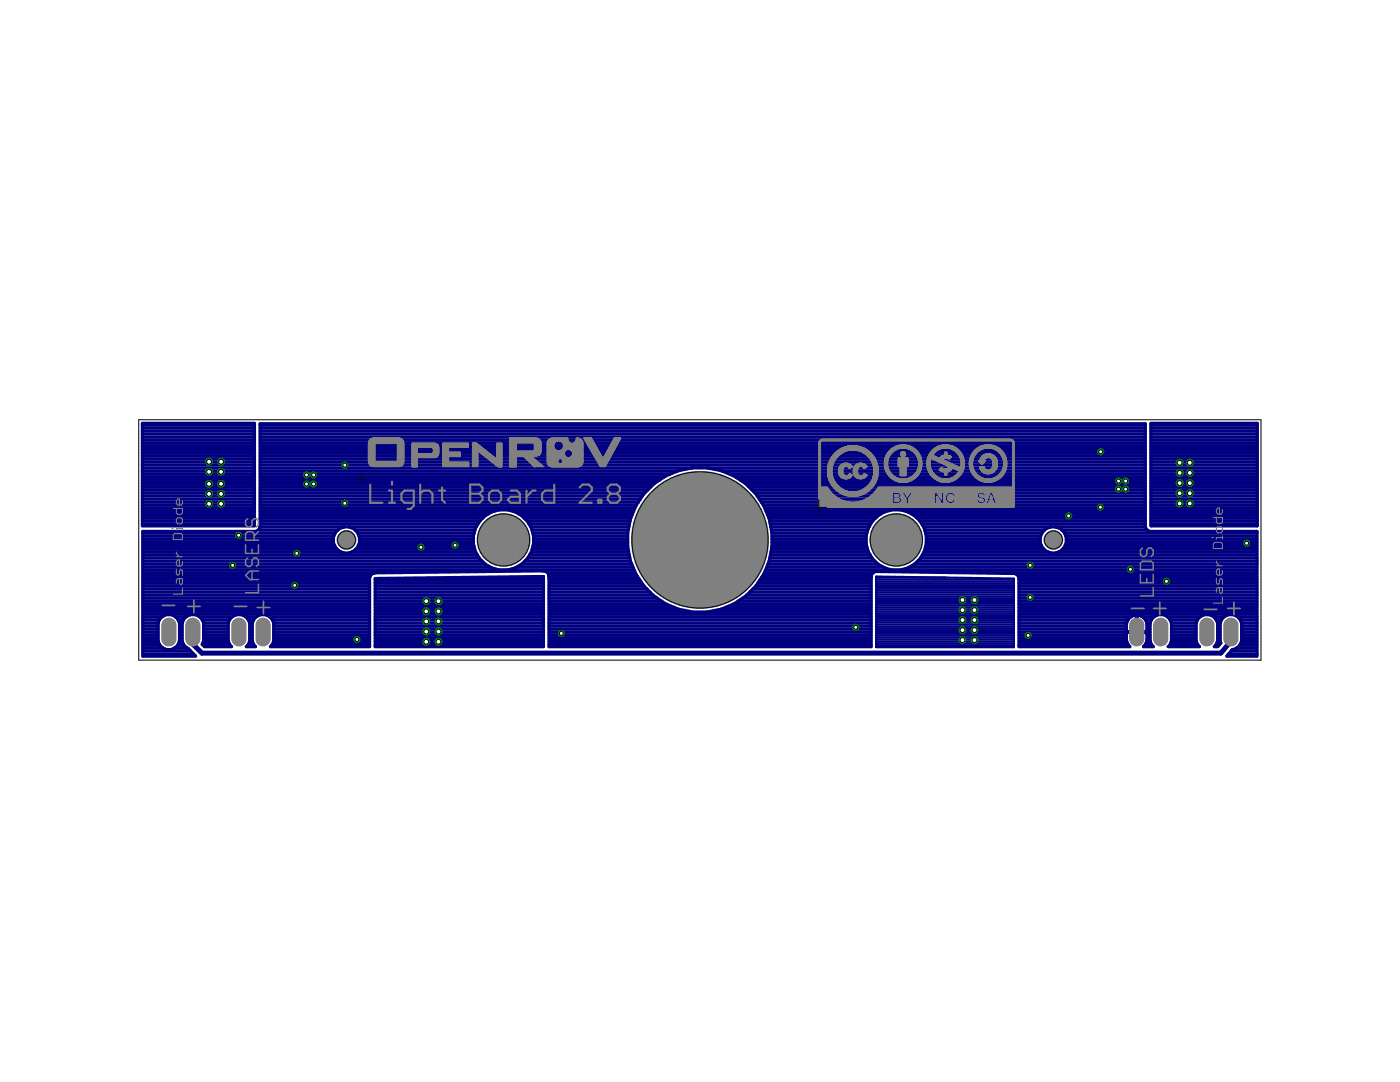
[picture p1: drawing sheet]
<svg xmlns="http://www.w3.org/2000/svg" width="279mm" height="216mm" viewBox="0 0 279 216" stroke-linecap="round" stroke-linejoin="round" font-family="sans-serif">
<g fill="none" stroke="#000080" stroke-width=".66">
<path d="M28.4 99.6h22.4M28.4 99h22.4M28.4 98.3h22.4M28.4 97.7h22.4M28.4 97.1h22.4M28.4 96.5h22.4M28.4 95.9h22.4M28.4 95.2h22.4M28.4 94.6h22.4M28.4 94h22.4M28.4 93.4h22.4M28.4 92.8h22.4"/>
<path d="M28.4 92.2h22.4M28.4 91.5h22.4M28.4 90.9h22.4M28.4 90.3h22.4M28.4 89.7h22.4M28.4 89.1h22.4M28.4 88.5h22.4M28.4 87.8h22.4M28.4 87.2h22.4M28.4 86.6h22.4M28.4 86h22.4M28.4 85.4h22.4"/>
<path d="M28.4 84.8h22.4M28.4 84.5h22.4v20.4h-22.4zM51.9 99.6h75.9M51.9 99h76.3M51.9 98.3h76.8M51.9 97.7h77.4M51.9 97.1h78M51.9 96.5h78.7M51.9 95.9h79.6M51.9 95.2h80.5M51.9 94.6h81.8M51.9 94h83.2"/>
<path d="M51.9 93.4h86M51.9 92.8h176.7M51.9 92.2h176.7M51.9 91.5h176.7M51.9 90.9h176.7M51.9 90.3h176.7M51.9 89.7h176.7M51.9 89.1h176.7M51.9 88.5h176.7M51.9 87.8h176.7M51.9 87.2h176.7M51.9 86.6h176.7"/>
<path d="M51.9 86h176.7M51.9 85.4h176.7M51.9 84.8h176.7M141.4 93.4h87.2M144.2 94h84.4M145.7 94.6h82.9M146.9 95.2h81.7M147.8 95.9h80.8M148.8 96.5h79.8M149.4 97.1h79.2M150 97.7h78.6M150.7 98.3h77.9"/>
<path d="M151.1 99h77.5M151.6 99.6h77M229.7 99.6h21.2M229.7 99h21.2M229.7 98.3h21.2M229.7 97.7h21.2M229.7 97.1h21.2M229.7 96.5h21.2M229.7 95.9h21.2M229.7 95.2h21.2M229.7 94.6h21.2M229.7 94h21.2"/>
<path d="M229.7 93.4h21.2M229.7 92.8h21.2M229.7 92.2h21.2M229.7 91.5h21.2M229.7 90.9h21.2M229.7 90.3h21.2M229.7 89.7h21.2M229.7 89.1h21.2M229.7 88.5h21.2M229.7 87.8h21.2M229.7 87.2h21.2M229.7 86.6h21.2"/>
<path d="M229.7 86h21.2M229.7 85.4h21.2M229.7 84.8h21.2M229.7 84.5h21.2v20.4h-21.2zM28.4 104.5h22.4M28.4 103.9h22.4M28.4 103.3h22.4M28.4 102.7h22.4M28.4 102h22.4M28.4 101.4h22.4M28.4 100.8h22.4M28.4 100.2h22.4"/>
<path d="M28.5 114.4h45.9M28.5 120h45.2M28.5 119.4h45.2M28.5 118.7h45.2M28.5 118.1h45.2M28.5 117.5h45.2M28.5 116.9h45.2M28.5 116.3h45.2M28.5 115.7h45.2M28.5 115h45.3M28.5 113.8h98.1M28.5 113.2h69.4"/>
<path d="M28.5 112.6h68.3M28.5 112h67.7M28.5 111.3h67.1M28.5 110.7h66.7M28.5 110.1h39.5M28.5 109.5h38.7M28.5 108.9h38.3M28.5 108.2h38M28.5 107.6h38M28.5 107h38.1M28.5 106.4h38.4M51.5 105.8h15.9"/>
<path d="M51.9 105.1l-.1 .5-.8 .4h-22.5v24.9h10.5l-1.2-1.3a3.1 3.1 0 0 1-1.5-1.7v-3.5a2.19 2.19 0 0 1 2.2-1.8 2.19 2.19 0 0 1 2.1 1.8v3.5l-.2 .7 .4 .4h5.4l-.3-.3-.4-.8v-3.5M51.9 105.1v-20.5h176.7v20.5M51.9 105.1h43.1M51.9 104.5h43.5M51.9 103.9h43.9M51.9 103.3h44.5M51.9 102.7h45.3M51.9 102h46.6M51.9 101.4h74.8M51.9 100.8h75.1M51.9 100.2h75.5M68.6 105.1a2.65 2.65 0 0 0-1.7 4.1 2.65 2.65 0 0 0 4.4 0 2.65 2.65 0 0 0-1.6-4.1"/>
<path d="M70.3 110.1h24.6M70.9 105.8h23.9M71.1 109.5h23.6M71.4 106.4h23.2M71.5 108.9h23.1M71.7 107h22.8M71.8 108.2h22.7M71.8 107.6h22.7M73.9 114.8l-.2 .4v13.8h-19.7l.3-.3 .3-.8v-3.5M73.9 114.8h.1M74.2 114.5l-.3 .3M74.2 114.5h.1"/>
<path d="M74.7 114.3l-.4 .2M74.7 114.3h.1M74.9 115.4l33.6-.4v14h-33.6zM74.9 120h33.6M74.9 119.4h33.6M74.9 118.7h33.6M74.9 118.1h33.6M74.9 117.5h33.6M74.9 116.9h33.6M74.9 116.3h33.6M74.9 115.7h33.6M102.5 102h23.9"/>
<path d="M103.1 113.2h23.2M103.7 102.7h22.5M104.1 112.6h22M104.5 103.3h21.4M104.8 112h21M105.2 103.9h20.6M105.3 111.3h20.4M105.6 104.5h20M105.7 110.7h19.9M105.9 105.1h19.6M106.1 110.1h19.4M106.1 110.1a6.1 6.1 0 0 0-2.8-7.7 6.1 6.1 0 0 0-7.9 2.1 6.1 6.1 0 0 0 1.4 8"/>
<path d="M106.1 110.1a6.1 6.1 0 0 1-9.3 2.4M106.2 105.8h19.2M106.2 109.5h19.1M106.3 106.4h19M106.4 108.9h18.9M106.5 108.2h18.8M106.5 107.6h18.8M106.5 107h18.8M108.2 113.9l-33.5 .4M108.2 113.9h.1M108.2 113.9h.5M108.7 113.9h.1"/>
<path d="M108.7 113.9l.4 .2M109.1 114.1h.1M109.1 114.1l.3 .3M109.4 114.4h.1M109.4 114.4l.2 .4M109.4 114.4h17.5M109.6 115v14h64.2v-13.8M109.6 114.8h.1M109.6 114.8v.2M109.6 120h22.5M109.6 119.4h21.5M109.6 118.7h20.7"/>
<path d="M109.6 118.1h20.1M109.6 117.5h19.5M109.6 116.9h18.9M109.6 116.3h18.4M109.6 115.7h18M109.6 115h17.6M147.3 120h26.5M148.2 119.4h25.6M149 118.7h24.8M149.7 118.1h24.1M150.3 117.5h23.5M150.9 116.9h22.9"/>
<path d="M151.3 116.3h22.5M151.7 115.7h22.1M152 100.2h76.6M152.1 115h21.7M152.4 100.8h76.2M152.5 114.4h21.5M152.7 101.4h75.9M152.8 113.8h98M152.9 102h23.9M153 113.2h23.3M153.2 102.7h22.4M153.3 112.6h21.9"/>
<path d="M153.4 103.3h21.4M153.5 112h21.1M153.6 103.9h20.6M153.6 111.3h20.4M153.7 104.5h20.1M153.8 110.7h19.8M153.8 105.1h19.6M153.9 110.1h19.4M154 105.8h19.2M154 109.5h19.1M154.1 108.9h18.8M154.1 108.2h18.7"/>
<path d="M154.1 107.6h18.7M154.1 107h18.7M154.1 106.4h18.9M173.3 110.1a6.1 6.1 0 0 1 5.6-8.4 6.1 6.1 0 0 1 5.6 8.4M173.3 110.1l.8 1.3 1.1 1.1M173.8 115.2h.1M173.8 114.8v.2M173.8 115v.2M173.8 114.8l.1 .1M174 114.5l-.2 .3M174 114.5h.1M174 114.4v.1"/>
<path d="M174.3 114.2l-.3 .2M174.3 114.2h.1M175 114l-.7 .2M175 114h.1M175 114l27.4 .4M180.9 102h47.7M181.5 113.2h69.3M182.1 102.7h46.5M182.5 112.6h68.3M182.9 103.3h45.7M183.2 112h67.6M183.5 103.9h45.1"/>
<path d="M183.7 111.3h67.1M184 104.5h44.6M184.1 110.7h66.7M184.3 105.1h44.3M184.4 110.1h24.7M184.5 110.1a6.1 6.1 0 0 1-9.3 2.4M184.6 105.8h23.9M184.6 109.5h23.6M184.7 106.4h23.2M184.8 108.9h23M184.9 108.2h22.7M184.9 107.6h22.7"/>
<path d="M184.9 107h22.8M201.4 114.4h49.4M202.6 114.4l.6 .5M203.2 114.9l.1 .2M203.3 115.1l.1 .1M203.3 115h47.5M203.4 115.2v13.8h22.1l-.4-.5a3.2 3.2 0 0 1-.3-2.3h2v-3.5l-1 .3-.7 .7M203.4 115.3h.1M203.4 120h47.4M203.4 119.4h47.4M203.4 118.7h47.4M203.4 118.1h47.4"/>
<path d="M203.4 117.5h47.4M203.4 116.9h47.4M203.4 116.3h47.4M203.4 115.7h47.4M209.7 105.1a2.65 2.65 0 0 0-1.7 4.1 2.65 2.65 0 0 0 4.4 0 2.65 2.65 0 0 0-1.7-4.1M211.3 110.1h39.5M211.9 105.8h17M212.2 109.5h38.6M212.5 106.4h38.3M212.6 108.9h38.2M212.7 107h38.1M212.8 108.2h38"/>
<path d="M212.8 107.6h38M228.6 105.1l.1 .5 .8 .4h21.3v24.9h-5.9l1-1.3a2.15 2.15 0 0 0 1.9-1.7v-3.5a2.19 2.19 0 0 0-2.2-1.8 2.19 2.19 0 0 0-2.1 1.8v3.5l.1 .4-.6 .7h-.7l.4-.3 .3-.8v-3.5a2.21 2.21 0 0 0-2.1-1.8 2.21 2.21 0 0 0-2.2 1.8v3.5l.3 .8 .4 .3h-6.2l.3-.3 .3-.8v-3.5M229.7 104.5h21.2M229.7 103.9h21.2M229.7 103.3h21.2M229.7 102.7h21.2M229.7 102h21.2M229.7 101.4h21.2M229.7 100.8h21.2M229.7 100.2h21.2M28.5 130.5h10.1M28.5 129.9h9.5"/>
<path d="M28.5 129.2h3.9M28.5 128.6h3.3M28.5 128h3.1M28.5 127.4h3M28.5 126.8h3M28.5 126.2h3M28.5 125.5h3M28.5 124.9h3M28.5 124.3h3.1M28.5 123.7h3.3M28.5 123.1h3.9M28.5 122.4h45.2"/>
<path d="M28.5 121.8h45.2M28.5 121.2h45.2M28.5 120.6h45.2M31.9 123.6a2.2 2.2 0 0 1 2.2-1 2.2 2.2 0 0 1 1.7 1.8v3.5a2.19 2.19 0 0 1-2.1 1.8 2.19 2.19 0 0 1-2.2-1.8v-3.5zM34.9 129.2h2.3M35 123.1h2.2M35.5 128.6h1.1M35.6 123.7h1M35.8 128h.6M35.8 124.3h.6M35.8 127.4h.5M35.8 126.8h.5"/>
<path d="M35.8 126.2h.5M35.8 125.5h.5M35.8 124.9h.5M39.8 123.1h6.6M40.4 123.7h5.4M40.4 128.6h5.4M40.6 128h5M40.6 124.3h5M40.6 127.4h4.9M40.6 126.8h4.9M40.6 126.2h4.9M40.6 125.5h4.9"/>
<path d="M40.6 124.9h4.9M45.5 124.4a2.21 2.21 0 0 1 2.2-1.8 2.21 2.21 0 0 1 2.1 1.8M49 123.1h2.2M49.5 128.6h1.1M49.6 123.7h1M49.8 128h.6M49.8 124.3h.6M49.8 124.4v3.5l-.3 .8-.3 .3h1.8l-.3-.3-.4-.8v-3.5M49.8 127.4h.5M49.8 126.8h.5M49.8 126.2h.5M49.8 125.5h.5"/>
<path d="M49.8 124.9h.5M50.3 124.4a2.19 2.19 0 0 1 2.2-1.8 2.19 2.19 0 0 1 2.1 1.8M53.8 123.1h19.9M54.3 128.6h19.4M54.4 123.7h19.3M54.6 128h19.1M54.6 124.3h19.1M54.6 127.4h19.1M54.6 126.8h19.1M54.6 126.2h19.1M54.6 125.5h19.1M54.6 124.9h19.1"/>
<path d="M74.9 128.6h33.6M74.9 128h33.6M74.9 127.4h33.6M74.9 126.8h33.6M74.9 126.2h33.6M74.9 125.5h33.6M74.9 124.9h33.6M74.9 124.3h33.6M74.9 123.7h33.6M74.9 123.1h33.6M74.9 122.4h33.6M74.9 121.8h33.6"/>
<path d="M74.9 121.2h33.6M74.9 120.6h33.6M109.6 128.6h64.2M109.6 128h64.2M109.6 127.4h64.2M109.6 126.8h64.2M109.6 126.2h64.2M109.6 125.5h64.2M109.6 124.9h64.2M109.6 124.3h64.2M109.6 123.7h64.2M109.6 123.1h64.2"/>
<path d="M109.6 122.4h64.2M109.6 121.8h27.1M109.6 121.2h25M109.6 120.6h23.5M142.6 121.8h31.2M144.8 121.2h29M146.3 120.6h27.5M203.4 128.6h21.7M203.4 128h21.5M203.4 127.4h21.4M203.4 126.8h21.4M203.4 126.2h23.4"/>
<path d="M203.4 125.5h21.4M203.4 124.9h21.4M203.4 124.3h21.4M203.4 123.7h21.7M203.4 123.1h22.3M203.4 122.4h47.4M203.4 121.8h47.4M203.4 121.2h47.4M203.4 120.6h47.4M225.1 123.7a3.2 3.2 0 0 0-.3 2.3h4.1a3.2 3.2 0 0 0-.3-2.3M226.8 125.5h.1M226.8 124.9h.1"/>
<path d="M226.8 124.3h.1M226.8 123.7h.1M226.8 123.1h.1M226.9 126.2h2.6M228 123.1h2.3M228.6 128.6h1.2M228.6 123.7l-.7-.7-1-.3v3.5h2a3.2 3.2 0 0 1-.3 2.3l-.4 .5h2l-.4-.3-.3-.8v-3.5M228.6 123.7h1.2M228.9 128h.7M228.9 124.3h.6M228.9 127.4h.6M228.9 126.8h.6"/>
<path d="M228.9 125.5h.6M228.9 124.9h.6M229.5 124.4a2.19 2.19 0 0 1 2.2-1.8 2.19 2.19 0 0 1 2.1 1.8M233 123.1h6.5M233.5 128.6h5.5M233.5 123.7h5.5M233.8 128h4.9M233.8 124.3h4.9M233.8 127.4h4.9M233.8 126.8h4.9M233.8 126.2h4.9M233.8 125.5h4.9"/>
<path d="M233.8 124.9h4.9M242.2 123.1h2.1M242.7 128.6h.7M242.7 123.7h1.1M243 128h.5M243 124.3h.5M243 127.4h.5M243 126.8h.5M243 126.2h.5M243 125.5h.5M243 124.9h.5M245.2 130.5h5.6"/>
<path d="M245.7 129.9h5.1M246.9 129.2h3.9M247 123.1h3.8M247.5 128.6h3.3M247.5 123.7h3.3M247.8 128h3M247.8 124.3h3M247.8 127.4h3M247.8 126.8h3M247.8 126.2h3M247.8 125.5h3M247.8 124.9h3"/>
<circle cx="139.7" cy="107.7" r="14.5"/>
</g>
<g fill="none" stroke="#000080" stroke-width=".42">
<path d="M174.9 115l27.5 .4v13.7h-27.5zM174.9 119.7h27.5M174.9 119.4h27.5M174.9 119h27.5M174.9 118.6h27.5M174.9 118.2h27.5M174.9 117.9h27.5M174.9 117.5h27.5M174.9 117.1h27.5M174.9 116.8h27.5M174.9 116.4h27.5M174.9 116h27.5"/>
<path d="M174.9 115.6h27.5M174.9 115.3h13.9M174.9 129.1h27.5M174.9 128.7h27.5M174.9 128.4h27.5M174.9 128h27.5M174.9 127.6h27.5M174.9 127.2h27.5M174.9 126.9h27.5M174.9 126.5h27.5M174.9 126.1h27.5M174.9 125.7h27.5"/>
<path d="M174.9 125.3h27.5M174.9 125h27.5M174.9 124.6h27.5M174.9 124.2h27.5M174.9 123.9h27.5M174.9 123.5h27.5M174.9 123.1h27.5M174.9 122.7h27.5M174.9 122.4h27.5M174.9 122h27.5M174.9 121.6h27.5M174.9 121.2h27.5"/>
<path d="M174.9 120.9h27.5M174.9 120.5h27.5M174.9 120.1h27.5"/>
</g>
<path d="M38.5 126.1v2.4l1.8 1.8h203.3l2.1-2.4v-1.8" fill="none" stroke="#000080" stroke-width=".99"/>
<path d="M231.6 124.8v2.7" fill="none" stroke="#008000" stroke-width="2.7"/>
<circle cx="231.7" cy="126.1" r=".8" fill="#fff" stroke="#000" stroke-width=".2"/>
<path d="M226.9 124.8v2.7" fill="none" stroke="#008000" stroke-width="2.7"/>
<circle cx="226.9" cy="126.1" r=".8" fill="#fff" stroke="#000" stroke-width=".2"/>
<path d="M52.5 124.8v2.7" fill="none" stroke="#008000" stroke-width="2.7"/>
<circle cx="52.5" cy="126.1" r=".8" fill="#fff" stroke="#000" stroke-width=".2"/>
<path d="M47.7 124.8v2.7" fill="none" stroke="#008000" stroke-width="2.7"/>
<circle cx="47.7" cy="126.1" r=".8" fill="#fff" stroke="#000" stroke-width=".2"/>
<path d="M245.7 124.8v2.7" fill="none" stroke="#008000" stroke-width="2.7"/>
<circle cx="245.7" cy="126.1" r=".64" fill="#fff" stroke="#000" stroke-width=".2"/>
<path d="M240.9 124.8v2.7" fill="none" stroke="#008000" stroke-width="2.7"/>
<circle cx="240.9" cy="126.1" r=".64" fill="#fff" stroke="#000" stroke-width=".2"/>
<path d="M38.5 124.8v2.7" fill="none" stroke="#008000" stroke-width="2.7"/>
<circle cx="38.5" cy="126.1" r=".64" fill="#fff" stroke="#000" stroke-width=".2"/>
<path d="M33.7 124.8v2.7" fill="none" stroke="#008000" stroke-width="2.7"/>
<circle cx="33.7" cy="126.1" r=".64" fill="#fff" stroke="#000" stroke-width=".2"/>
<circle cx="224.6" cy="96" r=".64" fill="#008000" stroke="#008000" stroke-width=".2"/>
<circle cx="224.6" cy="96" r=".4" fill="#fff" stroke="#000" stroke-width=".2"/>
<circle cx="223.2" cy="96" r=".64" fill="#008000" stroke="#008000" stroke-width=".2"/>
<circle cx="223.2" cy="96" r=".4" fill="#fff" stroke="#000" stroke-width=".2"/>
<circle cx="223.2" cy="97.6" r=".64" fill="#008000" stroke="#008000" stroke-width=".2"/>
<circle cx="223.2" cy="97.6" r=".4" fill="#fff" stroke="#000" stroke-width=".2"/>
<circle cx="224.6" cy="97.6" r=".64" fill="#008000" stroke="#008000" stroke-width=".2"/>
<circle cx="224.6" cy="97.6" r=".4" fill="#fff" stroke="#000" stroke-width=".2"/>
<circle cx="62.6" cy="94.8" r=".64" fill="#008000" stroke="#008000" stroke-width=".2"/>
<circle cx="62.6" cy="94.8" r=".4" fill="#fff" stroke="#000" stroke-width=".2"/>
<circle cx="61.2" cy="94.8" r=".64" fill="#008000" stroke="#008000" stroke-width=".2"/>
<circle cx="61.2" cy="94.8" r=".4" fill="#fff" stroke="#000" stroke-width=".2"/>
<circle cx="61.2" cy="96.6" r=".64" fill="#008000" stroke="#008000" stroke-width=".2"/>
<circle cx="61.2" cy="96.6" r=".4" fill="#fff" stroke="#000" stroke-width=".2"/>
<circle cx="62.6" cy="96.6" r=".64" fill="#008000" stroke="#008000" stroke-width=".2"/>
<circle cx="62.6" cy="96.6" r=".4" fill="#fff" stroke="#000" stroke-width=".2"/>
<circle cx="68.8" cy="100.4" r=".64" fill="#008000" stroke="#008000" stroke-width=".2"/>
<circle cx="68.8" cy="100.4" r=".4" fill="#fff" stroke="#000" stroke-width=".2"/>
<circle cx="219.7" cy="90.1" r=".64" fill="#008000" stroke="#008000" stroke-width=".2"/>
<circle cx="219.7" cy="90.1" r=".4" fill="#fff" stroke="#000" stroke-width=".2"/>
<circle cx="71.2" cy="127.6" r=".64" fill="#008000" stroke="#008000" stroke-width=".2"/>
<circle cx="71.2" cy="127.6" r=".4" fill="#fff" stroke="#000" stroke-width=".2"/>
<circle cx="58.8" cy="116.8" r=".64" fill="#008000" stroke="#008000" stroke-width=".2"/>
<circle cx="58.8" cy="116.8" r=".4" fill="#fff" stroke="#000" stroke-width=".2"/>
<circle cx="47.6" cy="106.8" r=".64" fill="#008000" stroke="#008000" stroke-width=".2"/>
<circle cx="47.6" cy="106.8" r=".4" fill="#fff" stroke="#000" stroke-width=".2"/>
<circle cx="112" cy="126.4" r=".64" fill="#008000" stroke="#008000" stroke-width=".2"/>
<circle cx="112" cy="126.4" r=".4" fill="#fff" stroke="#000" stroke-width=".2"/>
<circle cx="170.8" cy="125.2" r=".64" fill="#008000" stroke="#008000" stroke-width=".2"/>
<circle cx="170.8" cy="125.2" r=".4" fill="#fff" stroke="#000" stroke-width=".2"/>
<circle cx="205.2" cy="126.8" r=".64" fill="#008000" stroke="#008000" stroke-width=".2"/>
<circle cx="205.2" cy="126.8" r=".4" fill="#fff" stroke="#000" stroke-width=".2"/>
<circle cx="90.8" cy="108.8" r=".64" fill="#008000" stroke="#008000" stroke-width=".2"/>
<circle cx="90.8" cy="108.8" r=".4" fill="#fff" stroke="#000" stroke-width=".2"/>
<circle cx="205.6" cy="112.8" r=".64" fill="#008000" stroke="#008000" stroke-width=".2"/>
<circle cx="205.6" cy="112.8" r=".4" fill="#fff" stroke="#000" stroke-width=".2"/>
<circle cx="205.6" cy="119.2" r=".64" fill="#008000" stroke="#008000" stroke-width=".2"/>
<circle cx="205.6" cy="119.2" r=".4" fill="#fff" stroke="#000" stroke-width=".2"/>
<circle cx="248.8" cy="108.4" r=".64" fill="#008000" stroke="#008000" stroke-width=".2"/>
<circle cx="248.8" cy="108.4" r=".4" fill="#fff" stroke="#000" stroke-width=".2"/>
<circle cx="68.8" cy="92.8" r=".64" fill="#008000" stroke="#008000" stroke-width=".2"/>
<circle cx="68.8" cy="92.8" r=".4" fill="#fff" stroke="#000" stroke-width=".2"/>
<circle cx="46.4" cy="112.8" r=".64" fill="#008000" stroke="#008000" stroke-width=".2"/>
<circle cx="46.4" cy="112.8" r=".4" fill="#fff" stroke="#000" stroke-width=".2"/>
<circle cx="59.2" cy="110.4" r=".64" fill="#008000" stroke="#008000" stroke-width=".2"/>
<circle cx="59.2" cy="110.4" r=".4" fill="#fff" stroke="#000" stroke-width=".2"/>
<circle cx="84" cy="109.2" r=".64" fill="#008000" stroke="#008000" stroke-width=".2"/>
<circle cx="84" cy="109.2" r=".4" fill="#fff" stroke="#000" stroke-width=".2"/>
<circle cx="225.6" cy="113.6" r=".64" fill="#008000" stroke="#008000" stroke-width=".2"/>
<circle cx="225.6" cy="113.6" r=".4" fill="#fff" stroke="#000" stroke-width=".2"/>
<circle cx="232.8" cy="116" r=".64" fill="#008000" stroke="#008000" stroke-width=".2"/>
<circle cx="232.8" cy="116" r=".4" fill="#fff" stroke="#000" stroke-width=".2"/>
<circle cx="219.6" cy="101.2" r=".64" fill="#008000" stroke="#008000" stroke-width=".2"/>
<circle cx="219.6" cy="101.2" r=".4" fill="#fff" stroke="#000" stroke-width=".2"/>
<circle cx="213.3" cy="102.9" r=".64" fill="#008000" stroke="#008000" stroke-width=".2"/>
<circle cx="213.3" cy="102.9" r=".4" fill="#fff" stroke="#000" stroke-width=".2"/>
<circle cx="194.5" cy="119.7" r=".72" fill="#008000" stroke="#008000" stroke-width=".2"/>
<circle cx="194.5" cy="119.7" r=".49" fill="#fff" stroke="#000" stroke-width=".2"/>
<circle cx="192.1" cy="119.7" r=".72" fill="#008000" stroke="#008000" stroke-width=".2"/>
<circle cx="192.1" cy="119.7" r=".49" fill="#fff" stroke="#000" stroke-width=".2"/>
<circle cx="192.1" cy="123.7" r=".72" fill="#008000" stroke="#008000" stroke-width=".2"/>
<circle cx="192.1" cy="123.7" r=".49" fill="#fff" stroke="#000" stroke-width=".2"/>
<circle cx="194.5" cy="123.7" r=".72" fill="#008000" stroke="#008000" stroke-width=".2"/>
<circle cx="194.5" cy="123.7" r=".49" fill="#fff" stroke="#000" stroke-width=".2"/>
<circle cx="192.1" cy="121.7" r=".72" fill="#008000" stroke="#008000" stroke-width=".2"/>
<circle cx="192.1" cy="121.7" r=".49" fill="#fff" stroke="#000" stroke-width=".2"/>
<circle cx="194.5" cy="121.7" r=".72" fill="#008000" stroke="#008000" stroke-width=".2"/>
<circle cx="194.5" cy="121.7" r=".49" fill="#fff" stroke="#000" stroke-width=".2"/>
<circle cx="192.1" cy="125.7" r=".72" fill="#008000" stroke="#008000" stroke-width=".2"/>
<circle cx="192.1" cy="125.7" r=".49" fill="#fff" stroke="#000" stroke-width=".2"/>
<circle cx="192.1" cy="127.7" r=".72" fill="#008000" stroke="#008000" stroke-width=".2"/>
<circle cx="192.1" cy="127.7" r=".49" fill="#fff" stroke="#000" stroke-width=".2"/>
<circle cx="194.5" cy="127.7" r=".72" fill="#008000" stroke="#008000" stroke-width=".2"/>
<circle cx="194.5" cy="127.7" r=".49" fill="#fff" stroke="#000" stroke-width=".2"/>
<circle cx="194.5" cy="125.7" r=".72" fill="#008000" stroke="#008000" stroke-width=".2"/>
<circle cx="194.5" cy="125.7" r=".49" fill="#fff" stroke="#000" stroke-width=".2"/>
<circle cx="85.1" cy="124" r=".72" fill="#008000" stroke="#008000" stroke-width=".2"/>
<circle cx="85.1" cy="124" r=".49" fill="#fff" stroke="#000" stroke-width=".2"/>
<circle cx="87.5" cy="124" r=".72" fill="#008000" stroke="#008000" stroke-width=".2"/>
<circle cx="87.5" cy="124" r=".49" fill="#fff" stroke="#000" stroke-width=".2"/>
<circle cx="87.5" cy="122" r=".72" fill="#008000" stroke="#008000" stroke-width=".2"/>
<circle cx="87.5" cy="122" r=".49" fill="#fff" stroke="#000" stroke-width=".2"/>
<circle cx="85.1" cy="122" r=".72" fill="#008000" stroke="#008000" stroke-width=".2"/>
<circle cx="85.1" cy="122" r=".49" fill="#fff" stroke="#000" stroke-width=".2"/>
<circle cx="87.5" cy="120" r=".72" fill="#008000" stroke="#008000" stroke-width=".2"/>
<circle cx="87.5" cy="120" r=".49" fill="#fff" stroke="#000" stroke-width=".2"/>
<circle cx="87.5" cy="126" r=".72" fill="#008000" stroke="#008000" stroke-width=".2"/>
<circle cx="87.5" cy="126" r=".49" fill="#fff" stroke="#000" stroke-width=".2"/>
<circle cx="87.5" cy="128.1" r=".72" fill="#008000" stroke="#008000" stroke-width=".2"/>
<circle cx="87.5" cy="128.1" r=".49" fill="#fff" stroke="#000" stroke-width=".2"/>
<circle cx="85.1" cy="128.1" r=".72" fill="#008000" stroke="#008000" stroke-width=".2"/>
<circle cx="85.1" cy="128.1" r=".49" fill="#fff" stroke="#000" stroke-width=".2"/>
<circle cx="85.1" cy="126" r=".72" fill="#008000" stroke="#008000" stroke-width=".2"/>
<circle cx="85.1" cy="126" r=".49" fill="#fff" stroke="#000" stroke-width=".2"/>
<circle cx="85.1" cy="120" r=".72" fill="#008000" stroke="#008000" stroke-width=".2"/>
<circle cx="85.1" cy="120" r=".49" fill="#fff" stroke="#000" stroke-width=".2"/>
<circle cx="235.4" cy="96.4" r=".72" fill="#008000" stroke="#008000" stroke-width=".2"/>
<circle cx="235.4" cy="96.4" r=".49" fill="#fff" stroke="#000" stroke-width=".2"/>
<circle cx="237.4" cy="96.4" r=".72" fill="#008000" stroke="#008000" stroke-width=".2"/>
<circle cx="237.4" cy="96.4" r=".49" fill="#fff" stroke="#000" stroke-width=".2"/>
<circle cx="237.4" cy="94.4" r=".72" fill="#008000" stroke="#008000" stroke-width=".2"/>
<circle cx="237.4" cy="94.4" r=".49" fill="#fff" stroke="#000" stroke-width=".2"/>
<circle cx="235.4" cy="94.4" r=".72" fill="#008000" stroke="#008000" stroke-width=".2"/>
<circle cx="235.4" cy="94.4" r=".49" fill="#fff" stroke="#000" stroke-width=".2"/>
<circle cx="235.4" cy="92.3" r=".72" fill="#008000" stroke="#008000" stroke-width=".2"/>
<circle cx="235.4" cy="92.3" r=".49" fill="#fff" stroke="#000" stroke-width=".2"/>
<circle cx="237.4" cy="92.3" r=".72" fill="#008000" stroke="#008000" stroke-width=".2"/>
<circle cx="237.4" cy="92.3" r=".49" fill="#fff" stroke="#000" stroke-width=".2"/>
<circle cx="237.4" cy="98.4" r=".72" fill="#008000" stroke="#008000" stroke-width=".2"/>
<circle cx="237.4" cy="98.4" r=".49" fill="#fff" stroke="#000" stroke-width=".2"/>
<circle cx="235.4" cy="98.4" r=".72" fill="#008000" stroke="#008000" stroke-width=".2"/>
<circle cx="235.4" cy="98.4" r=".49" fill="#fff" stroke="#000" stroke-width=".2"/>
<circle cx="235.4" cy="100.5" r=".72" fill="#008000" stroke="#008000" stroke-width=".2"/>
<circle cx="235.4" cy="100.5" r=".49" fill="#fff" stroke="#000" stroke-width=".2"/>
<circle cx="237.4" cy="100.5" r=".72" fill="#008000" stroke="#008000" stroke-width=".2"/>
<circle cx="237.4" cy="100.5" r=".49" fill="#fff" stroke="#000" stroke-width=".2"/>
<circle cx="44.1" cy="92.1" r=".72" fill="#008000" stroke="#008000" stroke-width=".2"/>
<circle cx="44.1" cy="92.1" r=".49" fill="#fff" stroke="#000" stroke-width=".2"/>
<circle cx="41.7" cy="92.1" r=".72" fill="#008000" stroke="#008000" stroke-width=".2"/>
<circle cx="41.7" cy="92.1" r=".49" fill="#fff" stroke="#000" stroke-width=".2"/>
<circle cx="44.1" cy="96.5" r=".72" fill="#008000" stroke="#008000" stroke-width=".2"/>
<circle cx="44.1" cy="96.5" r=".49" fill="#fff" stroke="#000" stroke-width=".2"/>
<circle cx="41.7" cy="96.5" r=".72" fill="#008000" stroke="#008000" stroke-width=".2"/>
<circle cx="41.7" cy="96.5" r=".49" fill="#fff" stroke="#000" stroke-width=".2"/>
<circle cx="41.7" cy="94.1" r=".72" fill="#008000" stroke="#008000" stroke-width=".2"/>
<circle cx="41.7" cy="94.1" r=".49" fill="#fff" stroke="#000" stroke-width=".2"/>
<circle cx="44.1" cy="94.1" r=".72" fill="#008000" stroke="#008000" stroke-width=".2"/>
<circle cx="44.1" cy="94.1" r=".49" fill="#fff" stroke="#000" stroke-width=".2"/>
<circle cx="41.7" cy="98.6" r=".72" fill="#008000" stroke="#008000" stroke-width=".2"/>
<circle cx="41.7" cy="98.6" r=".49" fill="#fff" stroke="#000" stroke-width=".2"/>
<circle cx="41.7" cy="100.5" r=".72" fill="#008000" stroke="#008000" stroke-width=".2"/>
<circle cx="41.7" cy="100.5" r=".49" fill="#fff" stroke="#000" stroke-width=".2"/>
<circle cx="44.1" cy="98.6" r=".72" fill="#008000" stroke="#008000" stroke-width=".2"/>
<circle cx="44.1" cy="98.6" r=".49" fill="#fff" stroke="#000" stroke-width=".2"/>
<circle cx="44.1" cy="100.5" r=".72" fill="#008000" stroke="#008000" stroke-width=".2"/>
<circle cx="44.1" cy="100.5" r=".49" fill="#fff" stroke="#000" stroke-width=".2"/>
<g fill="#808080" stroke="#808080" stroke-width=".2">
<circle cx="139.7" cy="107.7" r="13.7"/>
<circle cx="178.9" cy="107.7" r="5.3"/>
<circle cx="100.5" cy="107.7" r="5.3"/>
<circle cx="210.2" cy="107.7" r="1.88"/>
<circle cx="69.2" cy="107.7" r="1.88"/>
</g>
<g fill="#808080" stroke="#808080" stroke-width=".2">
<path d="M230.5 123.9a1.43 1.43 0 0 1 1.6-.5 1.43 1.43 0 0 1 1 1.2v3a1.43 1.43 0 0 1-1.5 1.3 1.43 1.43 0 0 1-1.4-1.3v-3z"/>
<path d="M225.8 123.9a1.43 1.43 0 0 1 1.5-.5 1.43 1.43 0 0 1 1 1.2v3a1.43 1.43 0 0 1-1.4 1.3 1.43 1.43 0 0 1-1.5-1.3v-3z"/>
<path d="M51.4 123.9a1.43 1.43 0 0 1 1.5-.5 1.43 1.43 0 0 1 1 1.2v3a1.43 1.43 0 0 1-1.4 1.3 1.43 1.43 0 0 1-1.4-1.3v-3z"/>
<path d="M46.6 123.9a1.43 1.43 0 0 1 1.5-.5 1.43 1.43 0 0 1 1 1.2v3a1.43 1.43 0 0 1-1.4 1.3 1.43 1.43 0 0 1-1.4-1.3v-3z"/>
<path d="M244.6 123.9a1.43 1.43 0 0 1 1.5-.5 1.43 1.43 0 0 1 1 1.2v3a1.43 1.43 0 0 1-1.4 1.3 1.43 1.43 0 0 1-1.5-1.3v-3z"/>
<path d="M239.8 123.9a1.43 1.43 0 0 1 1.5-.5 1.43 1.43 0 0 1 1 1.2v3a1.43 1.43 0 0 1-1.4 1.3 1.43 1.43 0 0 1-1.5-1.3v-3z"/>
<path d="M37.4 123.9a1.43 1.43 0 0 1 1.5-.5 1.43 1.43 0 0 1 1 1.2v3a1.43 1.43 0 0 1-1.4 1.3 1.43 1.43 0 0 1-1.4-1.3v-3z"/>
<path d="M32.6 123.9a1.43 1.43 0 0 1 1.5-.5 1.43 1.43 0 0 1 1 1.2v3a1.43 1.43 0 0 1-1.4 1.3 1.43 1.43 0 0 1-1.4-1.3v-3z"/>
<path d="M163.4 101.2l39 .1z"/>
<path d="M163.4 101.2h39z"/>
<path d="M163.4 101.1l39 .1z"/>
<path d="M163.4 101.1h39z"/>
<path d="M163.4 101l39 .1z"/>
<path d="M163.4 101h39z"/>
<path d="M163.4 100.9l39 .1z"/>
<path d="M163.4 100.9h39z"/>
<path d="M163.4 100.8l39 .1z"/>
<path d="M163.4 100.8h39z"/>
<path d="M163.4 100.7l39 .1z"/>
<path d="M163.4 100.7h39z"/>
<path d="M163.4 100.6l39 .1z"/>
<path d="M163.4 100.6h39z"/>
<path d="M163.4 100.5l39 .1z"/>
<path d="M163.4 100.5h39z"/>
<path d="M163.4 100.4l26.1 .1z"/>
<path d="M189.9 100.4l5.7 .1z"/>
<path d="M196 100.4l6.4 .1z"/>
<path d="M163.4 100.4h14.7z"/>
<path d="M179.3 100.4h1.5z"/>
<path d="M181.3 100.4h5.3z"/>
<path d="M187 100.4h.9z"/>
<path d="M188.3 100.4h1.1z"/>
<path d="M190.1 100.4h5.4z"/>
<path d="M196.2 100.4h.6z"/>
<path d="M197.2 100.4h1.2z"/>
<path d="M198.8 100.4h3.6z"/>
<path d="M179.5 100.4h1.3z"/>
<path d="M181.3 100.4h5.2z"/>
<path d="M187 100.4h.8z"/>
<path d="M188.3 100.4h1z"/>
<path d="M190.2 100.4h5.1z"/>
<path d="M196.3 100.4h.5z"/>
<path d="M197.3 100.4h1.1z"/>
<path d="M163.4 100.3l14.7 .1z"/>
<path d="M179.6 100.3l1.2 .1z"/>
<path d="M181.3 100.3l5.2 .1z"/>
<path d="M187 100.3l.8 .1z"/>
<path d="M188.3 100.3l.9 .1z"/>
<path d="M190.2 100.3l5 .1z"/>
<path d="M196.4 100.3l.4 .1z"/>
<path d="M197.3 100.3l1.1 .1z"/>
<path d="M198.8 100.3l3.6 .1z"/>
<path d="M163.4 100.3h14.7z"/>
<path d="M179.7 100.3h1.1z"/>
<path d="M181.3 100.3h5.2z"/>
<path d="M187 100.3h.8z"/>
<path d="M188.3 100.3h.8z"/>
<path d="M190.3 100.3h4.9z"/>
<path d="M196.4 100.3h.4z"/>
<path d="M197.3 100.3h1z"/>
<path d="M198.8 100.3h3.6z"/>
<path d="M163.4 100.2l14.7 .1z"/>
<path d="M179.7 100.2l1.1 .1z"/>
<path d="M181.3 100.2l5.2 .1z"/>
<path d="M187 100.2l.8 .1z"/>
<path d="M188.3 100.2l.8 .1z"/>
<path d="M190.4 100.2l4.8 .1z"/>
<path d="M196.5 100.2l.3 .1z"/>
<path d="M197.3 100.2l1 .1z"/>
<path d="M198.8 100.2l3.6 .1z"/>
<path d="M163.4 100.2h14.7z"/>
<path d="M179.8 100.2h1z"/>
<path d="M181.3 100.2h5.2z"/>
<path d="M187 100.2h.7z"/>
<path d="M188.3 100.2h.7z"/>
<path d="M190.4 100.2h4.7z"/>
<path d="M196.5 100.2h.4z"/>
<path d="M197.3 100.2h1z"/>
<path d="M198.8 100.2h3.6z"/>
<path d="M163.4 100.2h6.4z"/>
<path d="M170.6 100.2h7.5z"/>
<path d="M188.3 100.2h.6z"/>
<path d="M190.5 100.2h4.6z"/>
<path d="M196.6 100.2h.3z"/>
<path d="M197.4 100.2h.9z"/>
<path d="M163.4 100.1l6 .1z"/>
<path d="M171 100.1l7.1 .1z"/>
<path d="M179.9 100.1l.9 .1z"/>
<path d="M181.3 100.1l5.2 .1z"/>
<path d="M187 100.1l.7 .1z"/>
<path d="M188.3 100.1l.6 .1z"/>
<path d="M190.5 100.1l4.6 .1z"/>
<path d="M196.6 100.1l.3 .1z"/>
<path d="M197.4 100.1l.9 .1z"/>
<path d="M198.8 100.1l3.6 .1z"/>
<path d="M163.4 100.1h5.7z"/>
<path d="M171.3 100.1h6.8z"/>
<path d="M179.9 100.1h.9z"/>
<path d="M181.3 100.1h5.2z"/>
<path d="M187 100.1h.6z"/>
<path d="M188.3 100.1h.6z"/>
<path d="M190.5 100.1h4.5z"/>
<path d="M195.7 100.1h.3z"/>
<path d="M196.7 100.1h.2z"/>
<path d="M197.4 100.1h.9z"/>
<path d="M198.8 100.1h3.6z"/>
<path d="M163.4 100l5.6 .1z"/>
<path d="M171.5 100l6.6 .1z"/>
<path d="M179.9 100l.9 .1z"/>
<path d="M181.3 100l5.2 .1z"/>
<path d="M187 100l.6 .1z"/>
<path d="M188.3 100l.5 .1z"/>
<path d="M189.5 100l.4 .1z"/>
<path d="M190.5 100l4.5 .1z"/>
<path d="M195.6 100l.5 .1z"/>
<path d="M196.7 100l.2 .1z"/>
<path d="M197.4 100l.8 .1z"/>
<path d="M198.8 100l3.6 .1z"/>
<path d="M163.4 100h5.4z"/>
<path d="M171.6 100h6.5z"/>
<path d="M178.6 100h.7z"/>
<path d="M179.9 100h.9z"/>
<path d="M181.3 100h5.2z"/>
<path d="M187 100h.6z"/>
<path d="M188.3 100h.5z"/>
<path d="M189.4 100h.5z"/>
<path d="M190.5 100h4.5z"/>
<path d="M195.5 100h.7z"/>
<path d="M196.7 100h.3z"/>
<path d="M197.4 100h.8z"/>
<path d="M198.8 100h3.6z"/>
<path d="M163.4 99.9l5.2 .1z"/>
<path d="M171.8 99.9l6.3 .1z"/>
<path d="M178.6 99.9l.8 .1z"/>
<path d="M179.9 99.9l.9 .1z"/>
<path d="M181.3 99.9l5.2 .1z"/>
<path d="M187 99.9l.6 .1z"/>
<path d="M188.3 99.9l.5 .1z"/>
<path d="M189.4 99.9l.6 .1z"/>
<path d="M190.6 99.9l4.4 .1z"/>
<path d="M195.5 99.9l.7 .1z"/>
<path d="M196.7 99.9l.3 .1z"/>
<path d="M197.4 99.9l.8 .1z"/>
<path d="M198.7 99.9l3.7 .1z"/>
<path d="M163.4 99.9h5.1z"/>
<path d="M171.9 99.9h6.2z"/>
<path d="M178.6 99.9h.8z"/>
<path d="M179.9 99.9h.9z"/>
<path d="M181.3 99.9h5.2z"/>
<path d="M187 99.9h.6z"/>
<path d="M188.3 99.9h.5z"/>
<path d="M189.4 99.9h.7z"/>
<path d="M190.6 99.9h4.4z"/>
<path d="M195.5 99.9h.8z"/>
<path d="M196.7 99.9h.3z"/>
<path d="M198.7 99.9h3.7z"/>
<path d="M163.4 99.9h4.9z"/>
<path d="M172 99.9h6.1z"/>
<path d="M187 99.9h.5z"/>
<path d="M189.3 99.9h.8z"/>
<path d="M190.6 99.9h4.3z"/>
<path d="M195.4 99.9h.9z"/>
<path d="M163.4 99.8l4.8 .1z"/>
<path d="M172.2 99.8l5.9 .1z"/>
<path d="M178.6 99.8l.8 .1z"/>
<path d="M179.9 99.8l.9 .1z"/>
<path d="M181.3 99.8l5.2 .1z"/>
<path d="M187 99.8l.5 .1z"/>
<path d="M188.3 99.8l.4 .1z"/>
<path d="M189.3 99.8l.8 .1z"/>
<path d="M190.6 99.8l4.3 .1z"/>
<path d="M195.4 99.8l.9 .1z"/>
<path d="M196.7 99.8l.3 .1z"/>
<path d="M198.7 99.8l3.7 .1z"/>
<path d="M163.4 99.8h4.7z"/>
<path d="M172.3 99.8h5.8z"/>
<path d="M178.6 99.8h.9z"/>
<path d="M179.9 99.8h.9z"/>
<path d="M181.3 99.8h5.2z"/>
<path d="M187 99.8h.5z"/>
<path d="M188.3 99.8h.4z"/>
<path d="M189.2 99.8h1z"/>
<path d="M190.6 99.8h4.3z"/>
<path d="M195.4 99.8h.9z"/>
<path d="M196.7 99.8h.3z"/>
<path d="M198.7 99.8h3.7z"/>
<path d="M163.4 99.8h4.6z"/>
<path d="M172.4 99.8h5.7z"/>
<path d="M186.9 99.8h.6z"/>
<path d="M198.6 99.8h3.8z"/>
<path d="M163.4 99.7l4.6 .1z"/>
<path d="M172.5 99.7l5.6 .1z"/>
<path d="M178.6 99.7l.8 .1z"/>
<path d="M179.9 99.7l.9 .1z"/>
<path d="M181.3 99.7l5.2 .1z"/>
<path d="M186.9 99.7l.6 .1z"/>
<path d="M188.3 99.7l.4 .1z"/>
<path d="M189.2 99.7l1 .1z"/>
<path d="M190.6 99.7l4.3 .1z"/>
<path d="M195.4 99.7l.8 .1z"/>
<path d="M196.7 99.7l.3 .1z"/>
<path d="M198.6 99.7l3.8 .1z"/>
<path d="M163.4 99.7h4.5z"/>
<path d="M172.6 99.7h5.5z"/>
<path d="M178.6 99.7h.8z"/>
<path d="M179.9 99.7h.9z"/>
<path d="M181.3 99.7h5.2z"/>
<path d="M186.9 99.7h.5z"/>
<path d="M188.3 99.7h.4z"/>
<path d="M189.2 99.7h1z"/>
<path d="M190.7 99.7h5.5z"/>
<path d="M196.7 99.7h.4z"/>
<path d="M198.6 99.7h3.8z"/>
<path d="M163.4 99.6l4.4 .1z"/>
<path d="M172.6 99.6l5.5 .1z"/>
<path d="M178.6 99.6l.8 .1z"/>
<path d="M179.9 99.6l.9 .1z"/>
<path d="M181.3 99.6l5.2 .1z"/>
<path d="M186.9 99.6l.5 .1z"/>
<path d="M188.3 99.6l.4 .1z"/>
<path d="M189.2 99.6l1 .1z"/>
<path d="M190.6 99.6l5.6 .1z"/>
<path d="M196.7 99.6l.4 .1z"/>
<path d="M198.6 99.6l3.8 .1z"/>
<path d="M163.4 99.6h4.3z"/>
<path d="M172.7 99.6h5.4z"/>
<path d="M178.6 99.6h.8z"/>
<path d="M179.9 99.6h.9z"/>
<path d="M181.3 99.6h5.2z"/>
<path d="M186.9 99.6h.5z"/>
<path d="M188.3 99.6h.4z"/>
<path d="M189.1 99.6h1.1z"/>
<path d="M190.6 99.6h5.5z"/>
<path d="M196.7 99.6h.4z"/>
<path d="M198.6 99.6h3.8z"/>
<path d="M163.4 99.5l4.2 .1z"/>
<path d="M172.8 99.5l5.3 .1z"/>
<path d="M178.6 99.5l.8 .1z"/>
<path d="M179.9 99.5l.9 .1z"/>
<path d="M181.3 99.5l5.2 .1z"/>
<path d="M186.9 99.5l.4 .1z"/>
<path d="M188.3 99.5l.4 .1z"/>
<path d="M189.1 99.5l6.8 .1z"/>
<path d="M196.7 99.5l.4 .1z"/>
<path d="M197.6 99.5l.5 .1z"/>
<path d="M198.6 99.5l3.8 .1z"/>
<path d="M163.4 99.5h4.1z"/>
<path d="M172.9 99.5h5.2z"/>
<path d="M178.6 99.5h.7z"/>
<path d="M179.9 99.5h.9z"/>
<path d="M181.3 99.5h5.2z"/>
<path d="M186.9 99.5h.4z"/>
<path d="M187.8 99.5h.1z"/>
<path d="M188.3 99.5h.4z"/>
<path d="M189.2 99.5h6.6z"/>
<path d="M196.7 99.5h.4z"/>
<path d="M197.6 99.5h.5z"/>
<path d="M198.5 99.5h3.9z"/>
<path d="M163.4 99.5h4z"/>
<path d="M173 99.5h5.1z"/>
<path d="M178.6 99.5h.6z"/>
<path d="M179.9 99.5h.8z"/>
<path d="M187.7 99.5h.2z"/>
<path d="M189.1 99.5h6.6z"/>
<path d="M196.6 99.5h.5z"/>
<path d="M163.4 99.4l4 .1z"/>
<path d="M173.1 99.4l5 .1z"/>
<path d="M179.9 99.4l.8 .1z"/>
<path d="M181.4 99.4l5.1 .1z"/>
<path d="M186.9 99.4l.3 .1z"/>
<path d="M187.7 99.4l.2 .1z"/>
<path d="M188.3 99.4l.4 .1z"/>
<path d="M189.1 99.4l6.4 .1z"/>
<path d="M196.6 99.4l.5 .1z"/>
<path d="M197.6 99.4l.5 .1z"/>
<path d="M198.5 99.4l3.9 .1z"/>
<path d="M163.4 99.4h3.9z"/>
<path d="M173.1 99.4h5z"/>
<path d="M179.8 99.4h.9z"/>
<path d="M181.4 99.4h5.1z"/>
<path d="M186.9 99.4h.3z"/>
<path d="M187.7 99.4h.2z"/>
<path d="M188.3 99.4h.4z"/>
<path d="M189.1 99.4h6.3z"/>
<path d="M196.6 99.4h.5z"/>
<path d="M197.6 99.4h.5z"/>
<path d="M198.5 99.4h3.9z"/>
<path d="M163.4 99.4h3.8z"/>
<path d="M173.2 99.4h4.9z"/>
<path d="M187.6 99.4h.3z"/>
<path d="M189.1 99.4h6.2z"/>
<path d="M196.6 99.4h.6z"/>
<path d="M197.6 99.4h.4z"/>
<path d="M163.4 99.3l3.8 .1z"/>
<path d="M173.3 99.3l4.8 .1z"/>
<path d="M179.7 99.3l1 .1z"/>
<path d="M181.5 99.3l5 .1z"/>
<path d="M186.9 99.3l.3 .1z"/>
<path d="M187.6 99.3l.3 .1z"/>
<path d="M188.3 99.3l.4 .1z"/>
<path d="M189.1 99.3l6.1 .1z"/>
<path d="M196.5 99.3l.7 .1z"/>
<path d="M197.6 99.3l.4 .1z"/>
<path d="M198.5 99.3l3.9 .1z"/>
<path d="M163.4 99.3h3.7z"/>
<path d="M173.3 99.3h4.8z"/>
<path d="M179.6 99.3h1z"/>
<path d="M181.5 99.3h5z"/>
<path d="M186.9 99.3h.3z"/>
<path d="M187.6 99.3h.3z"/>
<path d="M188.3 99.3h.4z"/>
<path d="M189.1 99.3h6.1z"/>
<path d="M196.4 99.3h.8z"/>
<path d="M197.6 99.3h.4z"/>
<path d="M198.5 99.3h3.9z"/>
<path d="M163.4 99.2l3.6 .1z"/>
<path d="M173.4 99.2l4.7 .1z"/>
<path d="M179.6 99.2l1 .1z"/>
<path d="M181.5 99.2l5 .1z"/>
<path d="M186.9 99.2l.2 .1z"/>
<path d="M187.6 99.2l.3 .1z"/>
<path d="M188.3 99.2l.4 .1z"/>
<path d="M189.1 99.2l6 .1z"/>
<path d="M196.3 99.2l.9 .1z"/>
<path d="M197.7 99.2l.3 .1z"/>
<path d="M198.5 99.2l3.9 .1z"/>
<path d="M163.4 99.2h3.6z"/>
<path d="M173.4 99.2h4.7z"/>
<path d="M179.6 99.2h1z"/>
<path d="M181.5 99.2h5z"/>
<path d="M186.9 99.2h.2z"/>
<path d="M187.6 99.2h.3z"/>
<path d="M188.3 99.2h.4z"/>
<path d="M189.1 99.2h6z"/>
<path d="M196.2 99.2h1z"/>
<path d="M197.7 99.2h.3z"/>
<path d="M198.4 99.2h4z"/>
<path d="M163.4 99.1l3.5 .1z"/>
<path d="M173.5 99.1l4.6 .1z"/>
<path d="M179.7 99.1l.9 .1z"/>
<path d="M181.5 99.1l5 .1z"/>
<path d="M186.9 99.1l.2 .1z"/>
<path d="M187.5 99.1l.4 .1z"/>
<path d="M188.3 99.1l.4 .1z"/>
<path d="M189.1 99.1l6 .1z"/>
<path d="M196.1 99.1l1.1 .1z"/>
<path d="M197.7 99.1l.3 .1z"/>
<path d="M198.4 99.1l4 .1z"/>
<path d="M163.4 99.1h3.5z"/>
<path d="M173.5 99.1h4.6z"/>
<path d="M178.6 99.1h.6z"/>
<path d="M179.7 99.1h.8z"/>
<path d="M181.6 99.1h4.9z"/>
<path d="M187.5 99.1h.4z"/>
<path d="M188.3 99.1h.4z"/>
<path d="M189.1 99.1h5.9z"/>
<path d="M195.9 99.1h1.4z"/>
<path d="M197.7 99.1h.2z"/>
<path d="M198.4 99.1h4z"/>
<path d="M163.4 99.1h3.4z"/>
<path d="M173.6 99.1h4.5z"/>
<path d="M178.6 99.1h.7z"/>
<path d="M179.8 99.1h.7z"/>
<path d="M189.2 99.1h5.8z"/>
<path d="M195.8 99.1h1.5z"/>
<path d="M163.4 99l3.4 .1z"/>
<path d="M169.6 99l1.2 .1z"/>
<path d="M173.7 99l4.4 .1z"/>
<path d="M178.6 99l.7 .1z"/>
<path d="M179.8 99l.7 .1z"/>
<path d="M181.6 99l4.9 .1z"/>
<path d="M187.4 99l.5 .1z"/>
<path d="M188.3 99l.4 .1z"/>
<path d="M189.2 99l5.8 .1z"/>
<path d="M195.7 99l1.6 .1z"/>
<path d="M197.7 99l.2 .1z"/>
<path d="M198.4 99l4 .1z"/>
<path d="M163.4 99h3.3z"/>
<path d="M169.3 99h1.8z"/>
<path d="M173.7 99h4.4z"/>
<path d="M178.6 99h.7z"/>
<path d="M179.8 99h.6z"/>
<path d="M181 99h.1z"/>
<path d="M181.6 99h4.9z"/>
<path d="M187.4 99h.5z"/>
<path d="M188.3 99h.4z"/>
<path d="M189.2 99h1z"/>
<path d="M190.6 99h4.4z"/>
<path d="M195.6 99h1.7z"/>
<path d="M197.8 99h.1z"/>
<path d="M198.3 99h4.1z"/>
<path d="M163.4 98.9l3.2 .1z"/>
<path d="M169.1 98.9l2.2 .1z"/>
<path d="M173.7 98.9l4.4 .1z"/>
<path d="M178.6 98.9l.7 .1z"/>
<path d="M179.8 98.9l.6 .1z"/>
<path d="M181 98.9l.1 .1z"/>
<path d="M181.7 98.9l4.8 .1z"/>
<path d="M187.4 98.9l.5 .1z"/>
<path d="M188.3 98.9l.4 .1z"/>
<path d="M189.2 98.9l1 .1z"/>
<path d="M190.6 98.9l4.4 .1z"/>
<path d="M195.5 98.9l1.8 .1z"/>
<path d="M197.8 98.9l.1 .1z"/>
<path d="M198.3 98.9l4.1 .1z"/>
<path d="M163.4 98.9h3.2z"/>
<path d="M169 98.9h2.5z"/>
<path d="M173.8 98.9h4.3z"/>
<path d="M178.6 98.9h.7z"/>
<path d="M179.8 98.9h.6z"/>
<path d="M180.9 98.9h.3z"/>
<path d="M181.7 98.9h4.8z"/>
<path d="M187.4 98.9h.5z"/>
<path d="M188.3 98.9h.4z"/>
<path d="M189.2 98.9h1z"/>
<path d="M190.6 98.9h4.4z"/>
<path d="M195.5 98.9h.7z"/>
<path d="M196.6 98.9h.8z"/>
<path d="M198.3 98.9h4.1z"/>
<path d="M163.4 98.9h3.1z"/>
<path d="M168.8 98.9h2.8z"/>
<path d="M173.9 98.9h4.2z"/>
<path d="M189.3 98.9h.8z"/>
<path d="M196.7 98.9h.7z"/>
<path d="M163.4 98.8l3.1 .1z"/>
<path d="M168.7 98.8l3.1 .1z"/>
<path d="M173.9 98.8l4.2 .1z"/>
<path d="M178.6 98.8l.7 .1z"/>
<path d="M179.9 98.8l.5 .1z"/>
<path d="M180.9 98.8l.3 .1z"/>
<path d="M181.8 98.8l4.7 .1z"/>
<path d="M187.3 98.8l.6 .1z"/>
<path d="M188.3 98.8l.5 .1z"/>
<path d="M189.3 98.8l.8 .1z"/>
<path d="M190.6 98.8l4.4 .1z"/>
<path d="M195.5 98.8l.7 .1z"/>
<path d="M196.7 98.8l.7 .1z"/>
<path d="M198.3 98.8l4.1 .1z"/>
<path d="M163.4 98.8h3z"/>
<path d="M168.6 98.8h3.3z"/>
<path d="M173.9 98.8h4.2z"/>
<path d="M178.6 98.8h.7z"/>
<path d="M179.8 98.8h.5z"/>
<path d="M180.8 98.8h.5z"/>
<path d="M181.8 98.8h4.7z"/>
<path d="M187.3 98.8h.6z"/>
<path d="M188.3 98.8h.5z"/>
<path d="M189.3 98.8h.8z"/>
<path d="M190.6 98.8h4.4z"/>
<path d="M195.5 98.8h.7z"/>
<path d="M196.6 98.8h.8z"/>
<path d="M198.3 98.8h4.1z"/>
<path d="M163.4 98.7l3 .1z"/>
<path d="M168.4 98.7l3.6 .1z"/>
<path d="M174 98.7l4.1 .1z"/>
<path d="M178.6 98.7l.7 .1z"/>
<path d="M179.8 98.7l.5 .1z"/>
<path d="M180.8 98.7l.5 .1z"/>
<path d="M181.8 98.7l4.7 .1z"/>
<path d="M187.3 98.7l.6 .1z"/>
<path d="M188.3 98.7l.5 .1z"/>
<path d="M189.4 98.7l.6 .1z"/>
<path d="M190.6 98.7l4.4 .1z"/>
<path d="M195.5 98.7l.6 .1z"/>
<path d="M196.6 98.7l.8 .1z"/>
<path d="M198.2 98.7l4.2 .1z"/>
<path d="M163.4 98.7h2.9z"/>
<path d="M168.3 98.7h3.8z"/>
<path d="M174.1 98.7h4z"/>
<path d="M178.6 98.7h.7z"/>
<path d="M179.8 98.7h.5z"/>
<path d="M180.8 98.7h.5z"/>
<path d="M181.8 98.7h4.7z"/>
<path d="M187.3 98.7h.6z"/>
<path d="M188.3 98.7h.5z"/>
<path d="M189.4 98.7h.6z"/>
<path d="M190.6 98.7h4.4z"/>
<path d="M195.5 98.7h.6z"/>
<path d="M196.6 98.7h.8z"/>
<path d="M198.2 98.7h4.2z"/>
<path d="M168.2 98.7h4z"/>
<path d="M178.6 98.7h.6z"/>
<path d="M187.2 98.7h.7z"/>
<path d="M189.5 98.7h.4z"/>
<path d="M190.6 98.7h4.5z"/>
<path d="M163.4 98.6l2.9 .1z"/>
<path d="M168.1 98.6l4.2 .1z"/>
<path d="M174.2 98.6l3.9 .1z"/>
<path d="M179.8 98.6l.5 .1z"/>
<path d="M180.8 98.6l.5 .1z"/>
<path d="M181.9 98.6l4.6 .1z"/>
<path d="M187.2 98.6l.7 .1z"/>
<path d="M188.3 98.6l.6 .1z"/>
<path d="M189.6 98.6l.2 .1z"/>
<path d="M190.5 98.6l4.6 .1z"/>
<path d="M195.6 98.6l.4 .1z"/>
<path d="M196.6 98.6l.8 .1z"/>
<path d="M198.2 98.6l4.2 .1z"/>
<path d="M163.4 98.6h2.8z"/>
<path d="M168.1 98.6h4.3z"/>
<path d="M174.2 98.6h3.9z"/>
<path d="M179.8 98.6h.4z"/>
<path d="M180.7 98.6h.7z"/>
<path d="M181.9 98.6h4.6z"/>
<path d="M187.2 98.6h.7z"/>
<path d="M188.3 98.6h.6z"/>
<path d="M190.5 98.6h4.6z"/>
<path d="M196.6 98.6h.9z"/>
<path d="M198.2 98.6h4.2z"/>
<path d="M163.4 98.5l2.8 .1z"/>
<path d="M168 98.5l4.5 .1z"/>
<path d="M174.2 98.5l3.9 .1z"/>
<path d="M179.7 98.5l.5 .1z"/>
<path d="M180.7 98.5l.7 .1z"/>
<path d="M181.9 98.5l4.6 .1z"/>
<path d="M187.2 98.5l.7 .1z"/>
<path d="M188.3 98.5l.6 .1z"/>
<path d="M190.5 98.5l4.6 .1z"/>
<path d="M196.6 98.5l.9 .1z"/>
<path d="M198.2 98.5l4.2 .1z"/>
<path d="M163.4 98.5h2.7z"/>
<path d="M167.9 98.5h4.6z"/>
<path d="M174.3 98.5h3.8z"/>
<path d="M179.7 98.5h.5z"/>
<path d="M180.7 98.5h.7z"/>
<path d="M181.9 98.5h4.6z"/>
<path d="M187.1 98.5h.8z"/>
<path d="M188.3 98.5h.7z"/>
<path d="M190.4 98.5h4.7z"/>
<path d="M196.6 98.5h.9z"/>
<path d="M198.2 98.5h4.2z"/>
<path d="M163.4 98.4l2.7 .1z"/>
<path d="M167.8 98.4l4.8 .1z"/>
<path d="M174.3 98.4l3.8 .1z"/>
<path d="M179.7 98.4l.4 .1z"/>
<path d="M180.7 98.4l.7 .1z"/>
<path d="M181.9 98.4l4.6 .1z"/>
<path d="M187.1 98.4l.8 .1z"/>
<path d="M188.3 98.4l.7 .1z"/>
<path d="M190.4 98.4l4.8 .1z"/>
<path d="M196.5 98.4l1 .1z"/>
<path d="M198.2 98.4l4.2 .1z"/>
<path d="M163.4 98.4h2.7z"/>
<path d="M167.7 98.4h5z"/>
<path d="M174.4 98.4h3.7z"/>
<path d="M179.7 98.4h.4z"/>
<path d="M180.7 98.4h.8z"/>
<path d="M182 98.4h4.5z"/>
<path d="M187.1 98.4h.8z"/>
<path d="M188.3 98.4h.8z"/>
<path d="M190.3 98.4h4.9z"/>
<path d="M196.5 98.4h1z"/>
<path d="M198.1 98.4h4.3z"/>
<path d="M163.4 98.4h2.6z"/>
<path d="M179.6 98.4h.5z"/>
<path d="M180.6 98.4h.9z"/>
<path d="M196.4 98.4h1.2z"/>
<path d="M163.4 98.3l2.6 .1z"/>
<path d="M167.6 98.3l5.2 .1z"/>
<path d="M174.5 98.3l3.6 .1z"/>
<path d="M179.6 98.3l.5 .1z"/>
<path d="M180.6 98.3l.9 .1z"/>
<path d="M182 98.3l4.5 .1z"/>
<path d="M187 98.3l.9 .1z"/>
<path d="M188.3 98.3l.9 .1z"/>
<path d="M190.2 98.3l5.1 .1z"/>
<path d="M196.3 98.3l1.3 .1z"/>
<path d="M198.1 98.3l4.3 .1z"/>
<path d="M163.4 98.3h2.5z"/>
<path d="M167.5 98.3h5.4z"/>
<path d="M174.5 98.3h3.6z"/>
<path d="M179.5 98.3h.5z"/>
<path d="M180.6 98.3h.9z"/>
<path d="M182.1 98.3h4.4z"/>
<path d="M187 98.3h.9z"/>
<path d="M188.3 98.3h1z"/>
<path d="M190.1 98.3h5.3z"/>
<path d="M196.3 98.3h1.3z"/>
<path d="M198.1 98.3h4.3z"/>
<path d="M167.5 98.3h5.5z"/>
<path d="M179.2 98.3h.8z"/>
<path d="M180.5 98.3h1.1z"/>
<path d="M182.1 98.3h4.5z"/>
<path d="M188.3 98.3h1.1z"/>
<path d="M190 98.3h5.5z"/>
<path d="M196.1 98.3h1.5z"/>
<path d="M198 98.3h4.4z"/>
<path d="M163.4 98.2l2.5 .1z"/>
<path d="M167.4 98.2l5.6 .1z"/>
<path d="M174.5 98.2l15.1 .1z"/>
<path d="M189.8 98.2l5.8 .1z"/>
<path d="M195.9 98.2l6.5 .1z"/>
<path d="M163.4 98.2h2.4z"/>
<path d="M167.4 98.2h5.7z"/>
<path d="M174.6 98.2h27.8z"/>
<path d="M163.4 98.1l2.4 .1z"/>
<path d="M167.3 98.1l5.8 .1z"/>
<path d="M174.6 98.1l27.8 .1z"/>
<path d="M163.4 98.1h2.4z"/>
<path d="M167.2 98.1h2.5z"/>
<path d="M170.7 98.1h2.5z"/>
<path d="M174.6 98.1h27.8z"/>
<path d="M163.4 98l2.4 .1z"/>
<path d="M167.2 98l2.2 .1z"/>
<path d="M171 98l2.2 .1z"/>
<path d="M174.7 98l27.7 .1z"/>
<path d="M163.4 98h2.3z"/>
<path d="M167.2 98h2z"/>
<path d="M171.2 98h2.1z"/>
<path d="M174.7 98h27.7z"/>
<path d="M167.1 98h2z"/>
<path d="M171.3 98h2z"/>
<path d="M163.4 97.9l2.2 .1z"/>
<path d="M167 97.9l1.9 .1z"/>
<path d="M171.5 97.9l1.9 .1z"/>
<path d="M174.8 97.9l27.6 .1z"/>
<path d="M163.4 97.9h2.2z"/>
<path d="M167 97.9h1.8z"/>
<path d="M171.6 97.9h1.8z"/>
<path d="M174.8 97.9h27.6z"/>
<path d="M167 97.9h1.7z"/>
<path d="M171.7 97.9h1.8z"/>
<path d="M163.4 97.8l2.1 .1z"/>
<path d="M166.9 97.8l1.7 .1z"/>
<path d="M171.9 97.8l1.6 .1z"/>
<path d="M174.8 97.8l27.6 .1z"/>
<path d="M163.4 97.8h2.1z"/>
<path d="M166.9 97.8h1.6z"/>
<path d="M171.9 97.8h1.7z"/>
<path d="M174.9 97.8h27.5z"/>
<path d="M163.4 97.7l2.1 .1z"/>
<path d="M166.8 97.7l1.6 .1z"/>
<path d="M172 97.7l1.6 .1z"/>
<path d="M174.9 97.7l27.5 .1z"/>
<path d="M163.4 97.7h2.1z"/>
<path d="M166.8 97.7h1.5z"/>
<path d="M172.1 97.7h1.6z"/>
<path d="M174.9 97.7h27.5z"/>
<path d="M163.4 97.6l2 .1z"/>
<path d="M166.7 97.6l1.6 .1z"/>
<path d="M172.2 97.6l1.5 .1z"/>
<path d="M175 97.6l27.4 .1z"/>
<path d="M163.4 97.6h2z"/>
<path d="M166.7 97.6h1.5z"/>
<path d="M172.2 97.6h1.6z"/>
<path d="M175 97.6h27.4z"/>
<path d="M166.6 97.6h1.5z"/>
<path d="M172.3 97.6h1.5z"/>
<path d="M163.4 97.5l1.9 .1z"/>
<path d="M166.6 97.5l1.5 .1z"/>
<path d="M172.4 97.5l1.4 .1z"/>
<path d="M175 97.5l27.4 .1z"/>
<path d="M163.4 97.5h1.9z"/>
<path d="M166.5 97.5h1.5z"/>
<path d="M172.4 97.5h1.5z"/>
<path d="M175.1 97.5h27.3z"/>
<path d="M163.4 97.4l1.9 .1z"/>
<path d="M166.5 97.4l1.4 .1z"/>
<path d="M172.5 97.4l1.4 .1z"/>
<path d="M175.1 97.4l27.3 .1z"/>
<path d="M163.4 97.4h1.8z"/>
<path d="M166.5 97.4h1.4z"/>
<path d="M172.6 97.4h1.4z"/>
<path d="M175.1 97.4h27.3z"/>
<path d="M166.4 97.4h1.4z"/>
<path d="M175.2 97.4h27.2z"/>
<path d="M163.4 97.3l1.8 .1z"/>
<path d="M166.4 97.3l1.4 .1z"/>
<path d="M172.6 97.3l1.4 .1z"/>
<path d="M175.2 97.3l27.2 .1z"/>
<path d="M163.4 97.3h1.8z"/>
<path d="M166.3 97.3h1.4z"/>
<path d="M172.7 97.3h1.4z"/>
<path d="M175.2 97.3h27.2z"/>
<path d="M163.4 97.2l1.8 .1z"/>
<path d="M166.3 97.2l1.4 .1z"/>
<path d="M172.8 97.2l1.3 .1z"/>
<path d="M175.2 97.2l27.2 .1z"/>
<path d="M163.4 97.2h1.7z"/>
<path d="M166.3 97.2h1.3z"/>
<path d="M172.8 97.2h1.4z"/>
<path d="M175.3 97.2h27.1z"/>
<path d="M163.4 97.2h.4z"/>
<path d="M172.9 97.2h1.3z"/>
<path d="M202.1 97.2h.3z"/>
<path d="M163.4 97.1l.4 .1z"/>
<path d="M166.2 97.1l1.3 .1z"/>
<path d="M172.9 97.1l1.3 .1z"/>
<path d="M202.1 97.1l.3 .1z"/>
<path d="M163.4 97.1h.4z"/>
<path d="M166.2 97.1h1.3z"/>
<path d="M173 97.1h1.2z"/>
<path d="M202.1 97.1h.3z"/>
<path d="M163.4 97l.4 .1z"/>
<path d="M166.2 97l1.2 .1z"/>
<path d="M173 97l1.3 .1z"/>
<path d="M202.1 97l.3 .1z"/>
<path d="M163.4 97h.4z"/>
<path d="M166.1 97h1.3z"/>
<path d="M173.1 97h1.2z"/>
<path d="M202.1 97h.3z"/>
<path d="M163.4 96.9l.4 .1z"/>
<path d="M166.1 96.9l1.2 .1z"/>
<path d="M173.1 96.9l1.2 .1z"/>
<path d="M202.1 96.9l.3 .1z"/>
<path d="M163.4 96.9h.4z"/>
<path d="M166.1 96.9h1.2z"/>
<path d="M173.1 96.9h1.3z"/>
<path d="M202.1 96.9h.3z"/>
<path d="M166 96.9h1.3z"/>
<path d="M173.2 96.9h1.2z"/>
<path d="M163.4 96.8l.4 .1z"/>
<path d="M166 96.8l1.2 .1z"/>
<path d="M173.2 96.8l1.2 .1z"/>
<path d="M202.1 96.8l.3 .1z"/>
<path d="M163.4 96.8h.4z"/>
<path d="M166 96.8h1.2z"/>
<path d="M173.2 96.8h1.2z"/>
<path d="M202.1 96.8h.3z"/>
<path d="M165.9 96.8h1.2z"/>
<path d="M173.3 96.8h1.2z"/>
<path d="M163.4 96.7l.4 .1z"/>
<path d="M165.9 96.7l1.2 .1z"/>
<path d="M173.3 96.7l1.2 .1z"/>
<path d="M202.1 96.7l.3 .1z"/>
<path d="M163.4 96.7h.4z"/>
<path d="M165.9 96.7h1.2z"/>
<path d="M173.4 96.7h1.1z"/>
<path d="M202.1 96.7h.3z"/>
<path d="M163.4 96.6l.4 .1z"/>
<path d="M165.9 96.6l1.1 .1z"/>
<path d="M173.4 96.6l1.2 .1z"/>
<path d="M202.1 96.6l.3 .1z"/>
<path d="M163.4 96.6h.4z"/>
<path d="M165.9 96.6h1.1z"/>
<path d="M173.5 96.6h1.1z"/>
<path d="M202.1 96.6h.3z"/>
<path d="M163.4 96.5l.4 .1z"/>
<path d="M165.8 96.5l1.2 .1z"/>
<path d="M173.5 96.5l1.1 .1z"/>
<path d="M202.1 96.5l.3 .1z"/>
<path d="M163.4 96.5h.4z"/>
<path d="M165.8 96.5h1.1z"/>
<path d="M173.5 96.5h1.1z"/>
<path d="M202.1 96.5h.3z"/>
<path d="M163.4 96.4l.4 .1z"/>
<path d="M165.7 96.4l1.2 .1z"/>
<path d="M173.6 96.4l1.1 .1z"/>
<path d="M202.1 96.4l.3 .1z"/>
<path d="M163.4 96.4h.4z"/>
<path d="M165.7 96.4h1.1z"/>
<path d="M173.6 96.4h1.1z"/>
<path d="M202.1 96.4h.3z"/>
<path d="M163.4 96.3l.4 .1z"/>
<path d="M165.7 96.3l1.1 .1z"/>
<path d="M173.7 96.3l1 .1z"/>
<path d="M202.1 96.3l.3 .1z"/>
<path d="M163.4 96.3h.4z"/>
<path d="M165.7 96.3h1.1z"/>
<path d="M173.7 96.3h1.1z"/>
<path d="M202.1 96.3h.3z"/>
<path d="M163.4 96.2l.4 .1z"/>
<path d="M165.7 96.2l1 .1z"/>
<path d="M173.7 96.2l1.1 .1z"/>
<path d="M179.7 96.2l1.1 .1z"/>
<path d="M188.3 96.2l.9 .1z"/>
<path d="M196.7 96.2l.9 .1z"/>
<path d="M202.1 96.2l.3 .1z"/>
<path d="M163.4 96.2h.4z"/>
<path d="M165.6 96.2h1.1z"/>
<path d="M173.8 96.2h1z"/>
<path d="M179.5 96.2h1.5z"/>
<path d="M188 96.2h1.5z"/>
<path d="M196.4 96.2h1.5z"/>
<path d="M202.1 96.2h.3z"/>
<path d="M163.4 96.1l.4 .1z"/>
<path d="M165.6 96.1l1.1 .1z"/>
<path d="M173.8 96.1l1 .1z"/>
<path d="M179.3 96.1l1.9 .1z"/>
<path d="M187.8 96.1l1.8 .1z"/>
<path d="M196.3 96.1l1.8 .1z"/>
<path d="M202.1 96.1l.3 .1z"/>
<path d="M163.4 96.1h.4z"/>
<path d="M165.6 96.1h1z"/>
<path d="M173.8 96.1h1z"/>
<path d="M179.1 96.1h2.3z"/>
<path d="M187.6 96.1h2.2z"/>
<path d="M196.1 96.1h2.1z"/>
<path d="M202.1 96.1h.3z"/>
<path d="M179 96.1h2.5z"/>
<path d="M187.5 96.1h2.4z"/>
<path d="M196 96.1h2.4z"/>
<path d="M163.4 96l.4 .1z"/>
<path d="M165.5 96l1.1 .1z"/>
<path d="M173.9 96l1 .1z"/>
<path d="M178.9 96l2.7 .1z"/>
<path d="M187.4 96l2.6 .1z"/>
<path d="M195.9 96l2.6 .1z"/>
<path d="M202.1 96l.3 .1z"/>
<path d="M163.4 96h.4z"/>
<path d="M165.5 96h1.1z"/>
<path d="M173.9 96h1z"/>
<path d="M178.8 96h2.9z"/>
<path d="M187.3 96h2.8z"/>
<path d="M195.8 96h2.8z"/>
<path d="M202.1 96h.3z"/>
<path d="M163.4 95.9l.4 .1z"/>
<path d="M165.5 95.9l1.1 .1z"/>
<path d="M173.9 95.9l1 .1z"/>
<path d="M178.7 95.9l3.1 .1z"/>
<path d="M187.2 95.9l3 .1z"/>
<path d="M195.7 95.9l3 .1z"/>
<path d="M202.1 95.9l.3 .1z"/>
<path d="M163.4 95.9h.4z"/>
<path d="M165.5 95.9h1z"/>
<path d="M173.9 95.9h1z"/>
<path d="M178.6 95.9h3.3z"/>
<path d="M187.1 95.9h3.2z"/>
<path d="M195.6 95.9h3.2z"/>
<path d="M202.1 95.9h.3z"/>
<path d="M178.5 95.9h3.5z"/>
<path d="M187 95.9h3.4z"/>
<path d="M195.5 95.9h3.4z"/>
<path d="M163.4 95.8l.4 .1z"/>
<path d="M165.5 95.8l1 .1z"/>
<path d="M173.9 95.8l1.1 .1z"/>
<path d="M178.5 95.8l3.5 .1z"/>
<path d="M186.9 95.8l3.6 .1z"/>
<path d="M195.4 95.8l3.5 .1z"/>
<path d="M202.1 95.8l.3 .1z"/>
<path d="M163.4 95.8h.4z"/>
<path d="M165.5 95.8h1z"/>
<path d="M174 95.8h1z"/>
<path d="M178.4 95.8h3.7z"/>
<path d="M186.9 95.8h3.7z"/>
<path d="M195.4 95.8h3.6z"/>
<path d="M202.1 95.8h.3z"/>
<path d="M163.4 95.7l.4 .1z"/>
<path d="M165.4 95.7l1 .1z"/>
<path d="M174 95.7l1 .1z"/>
<path d="M178.4 95.7l3.8 .1z"/>
<path d="M186.8 95.7l3.8 .1z"/>
<path d="M195.3 95.7l3.8 .1z"/>
<path d="M202.1 95.7l.3 .1z"/>
<path d="M163.4 95.7h.4z"/>
<path d="M165.4 95.7h1z"/>
<path d="M174 95.7h1z"/>
<path d="M178.3 95.7h3.9z"/>
<path d="M186.8 95.7h3.9z"/>
<path d="M195.2 95.7h3.9z"/>
<path d="M202.1 95.7h.3z"/>
<path d="M178.2 95.7h4.1z"/>
<path d="M186.7 95.7h4z"/>
<path d="M195.2 95.7h4z"/>
<path d="M163.4 95.6l.4 .1z"/>
<path d="M165.4 95.6l1 .1z"/>
<path d="M174.1 95.6l.9 .1z"/>
<path d="M178.1 95.6l4.3 .1z"/>
<path d="M186.6 95.6l4.2 .1z"/>
<path d="M195.1 95.6l4.2 .1z"/>
<path d="M202.1 95.6l.3 .1z"/>
<path d="M163.4 95.6h.4z"/>
<path d="M165.4 95.6h.9z"/>
<path d="M174.1 95.6h.9z"/>
<path d="M178.1 95.6h4.3z"/>
<path d="M186.6 95.6h4.3z"/>
<path d="M195 95.6h4.3z"/>
<path d="M202.1 95.6h.3z"/>
<path d="M163.4 95.5l.4 .1z"/>
<path d="M165.4 95.5l.9 .1z"/>
<path d="M168.6 95.5l.5 .1z"/>
<path d="M171.5 95.5l.5 .1z"/>
<path d="M174.1 95.5l.9 .1z"/>
<path d="M178 95.5l1.8 .1z"/>
<path d="M180.7 95.5l1.7 .1z"/>
<path d="M186.5 95.5l1.9 .1z"/>
<path d="M189.1 95.5l1.8 .1z"/>
<path d="M195 95.5l1.8 .1z"/>
<path d="M197.6 95.5l1.8 .1z"/>
<path d="M202.1 95.5l.3 .1z"/>
<path d="M163.4 95.5h.4z"/>
<path d="M165.3 95.5h1z"/>
<path d="M168.4 95.5h.9z"/>
<path d="M171.3 95.5h.9z"/>
<path d="M174.1 95.5h1z"/>
<path d="M178 95.5h1.6z"/>
<path d="M181 95.5h1.5z"/>
<path d="M186.5 95.5h1.6z"/>
<path d="M189.4 95.5h1.6z"/>
<path d="M195 95.5h1.5z"/>
<path d="M197.8 95.5h1.7z"/>
<path d="M202.1 95.5h.3z"/>
<path d="M163.4 95.4l.4 .1z"/>
<path d="M165.3 95.4l1 .1z"/>
<path d="M168.2 95.4l1.2 .1z"/>
<path d="M171.2 95.4l1.1 .1z"/>
<path d="M174.1 95.4l1 .1z"/>
<path d="M177.9 95.4l1.5 .1z"/>
<path d="M181.1 95.4l1.5 .1z"/>
<path d="M186.4 95.4l1.5 .1z"/>
<path d="M189.5 95.4l1.5 .1z"/>
<path d="M194.9 95.4l1.5 .1z"/>
<path d="M198 95.4l1.5 .1z"/>
<path d="M202.1 95.4l.3 .1z"/>
<path d="M163.4 95.4h.4z"/>
<path d="M165.3 95.4h1z"/>
<path d="M168.1 95.4h1.4z"/>
<path d="M171.1 95.4h1.3z"/>
<path d="M174.1 95.4h1z"/>
<path d="M177.8 95.4h1.5z"/>
<path d="M181.2 95.4h1.4z"/>
<path d="M186.3 95.4h1.5z"/>
<path d="M189.7 95.4h1.4z"/>
<path d="M194.8 95.4h1.5z"/>
<path d="M198.2 95.4h1.4z"/>
<path d="M202.1 95.4h.3z"/>
<path d="M168 95.4h1.6z"/>
<path d="M171 95.4h1.5z"/>
<path d="M174.2 95.4h.9z"/>
<path d="M177.8 95.4h1.4z"/>
<path d="M181.3 95.4h1.4z"/>
<path d="M186.3 95.4h1.3z"/>
<path d="M189.8 95.4h1.4z"/>
<path d="M194.8 95.4h1.4z"/>
<path d="M163.4 95.3l.4 .1z"/>
<path d="M165.3 95.3l1 .1z"/>
<path d="M168 95.3l1.6 .1z"/>
<path d="M170.9 95.3l1.7 .1z"/>
<path d="M174.2 95.3l.9 .1z"/>
<path d="M177.8 95.3l1.2 .1z"/>
<path d="M181.4 95.3l1.3 .1z"/>
<path d="M186.3 95.3l1.2 .1z"/>
<path d="M189.9 95.3l1.3 .1z"/>
<path d="M194.8 95.3l1.2 .1z"/>
<path d="M198.4 95.3l1.3 .1z"/>
<path d="M202.1 95.3l.3 .1z"/>
<path d="M163.4 95.3h.4z"/>
<path d="M165.3 95.3h1z"/>
<path d="M167.9 95.3h1.8z"/>
<path d="M170.9 95.3h1.7z"/>
<path d="M174.2 95.3h.9z"/>
<path d="M177.7 95.3h1.3z"/>
<path d="M181.5 95.3h1.3z"/>
<path d="M186.2 95.3h1.3z"/>
<path d="M190 95.3h1.2z"/>
<path d="M194.7 95.3h1.2z"/>
<path d="M198.4 95.3h1.3z"/>
<path d="M202.1 95.3h.3z"/>
<path d="M163.4 95.2l.4 .1z"/>
<path d="M165.3 95.2l.9 .1z"/>
<path d="M167.9 95.2l1.9 .1z"/>
<path d="M170.8 95.2l1.9 .1z"/>
<path d="M174.2 95.2l.9 .1z"/>
<path d="M177.7 95.2l1.2 .1z"/>
<path d="M181.6 95.2l1.2 .1z"/>
<path d="M186.2 95.2l1.2 .1z"/>
<path d="M190.1 95.2l1.2 .1z"/>
<path d="M194.7 95.2l1.2 .1z"/>
<path d="M198.5 95.2l1.2 .1z"/>
<path d="M202.1 95.2l.3 .1z"/>
<path d="M163.4 95.2h.4z"/>
<path d="M165.2 95.2h1z"/>
<path d="M167.8 95.2h2z"/>
<path d="M170.8 95.2h1.9z"/>
<path d="M174.2 95.2h.9z"/>
<path d="M177.7 95.2h1.1z"/>
<path d="M181.7 95.2h1.2z"/>
<path d="M186.1 95.2h1.2z"/>
<path d="M190.2 95.2h1.1z"/>
<path d="M194.6 95.2h1.2z"/>
<path d="M198.6 95.2h1.2z"/>
<path d="M202.1 95.2h.3z"/>
<path d="M170.7 95.2h2.1z"/>
<path d="M174.2 95.2h1z"/>
<path d="M177.6 95.2h1.1z"/>
<path d="M181.8 95.2h1.1z"/>
<path d="M186.1 95.2h1.1z"/>
<path d="M194.5 95.2h1.2z"/>
<path d="M198.7 95.2h1.1z"/>
<path d="M163.4 95.1l.4 .1z"/>
<path d="M165.2 95.1l1 .1z"/>
<path d="M167.7 95.1l2.2 .1z"/>
<path d="M170.7 95.1l2.1 .1z"/>
<path d="M174.2 95.1l1 .1z"/>
<path d="M177.6 95.1l1.1 .1z"/>
<path d="M181.8 95.1l1.1 .1z"/>
<path d="M186.1 95.1l1.1 .1z"/>
<path d="M190.3 95.1l1.1 .1z"/>
<path d="M194.5 95.1l1.1 .1z"/>
<path d="M198.8 95.1l1.1 .1z"/>
<path d="M202.1 95.1l.3 .1z"/>
<path d="M163.4 95.1h.4z"/>
<path d="M165.2 95.1h1z"/>
<path d="M167.7 95.1h2.2z"/>
<path d="M170.6 95.1h2.3z"/>
<path d="M174.2 95.1h1z"/>
<path d="M177.5 95.1h1.1z"/>
<path d="M181.9 95.1h1.1z"/>
<path d="M186 95.1h1.1z"/>
<path d="M190.4 95.1h1z"/>
<path d="M194.5 95.1h1.1z"/>
<path d="M198.8 95.1h1.1z"/>
<path d="M202.1 95.1h.3z"/>
<path d="M163.4 95l.4 .1z"/>
<path d="M165.2 95l1 .1z"/>
<path d="M167.6 95l2.4 .1z"/>
<path d="M170.6 95l2.3 .1z"/>
<path d="M174.2 95l1 .1z"/>
<path d="M177.5 95l1 .1z"/>
<path d="M181.9 95l1.1 .1z"/>
<path d="M186 95l1 .1z"/>
<path d="M190.4 95l1.1 .1z"/>
<path d="M194.5 95l1 .1z"/>
<path d="M198.9 95l1.1 .1z"/>
<path d="M202.1 95l.3 .1z"/>
<path d="M163.4 95h.4z"/>
<path d="M165.2 95h1z"/>
<path d="M167.6 95h2.4z"/>
<path d="M170.6 95h2.4z"/>
<path d="M174.2 95h1z"/>
<path d="M177.4 95h1.1z"/>
<path d="M182 95h1z"/>
<path d="M185.9 95h1z"/>
<path d="M190.5 95h1z"/>
<path d="M194.4 95h1.1z"/>
<path d="M198.9 95h1.1z"/>
<path d="M202.1 95h.3z"/>
<path d="M170.5 95h2.5z"/>
<path d="M174.3 95h.9z"/>
<path d="M177.4 95h1z"/>
<path d="M182.1 95h1z"/>
<path d="M194.4 95h1z"/>
<path d="M199 95h1z"/>
<path d="M163.4 94.9l.4 .1z"/>
<path d="M165.2 94.9l1 .1z"/>
<path d="M167.6 94.9l2.5 .1z"/>
<path d="M170.5 94.9l2.5 .1z"/>
<path d="M174.3 94.9l.9 .1z"/>
<path d="M177.4 94.9l1 .1z"/>
<path d="M179.7 94.9l1.1 .1z"/>
<path d="M182.1 94.9l1 .1z"/>
<path d="M185.9 94.9l1 .1z"/>
<path d="M190.6 94.9l1 .1z"/>
<path d="M194.4 94.9l.9 .1z"/>
<path d="M199.1 94.9l1 .1z"/>
<path d="M202.1 94.9l.3 .1z"/>
<path d="M163.4 94.9h.4z"/>
<path d="M165.2 94.9h1z"/>
<path d="M167.5 94.9h2.6z"/>
<path d="M170.5 94.9h2.5z"/>
<path d="M174.3 94.9h.9z"/>
<path d="M177.3 94.9h1z"/>
<path d="M179.6 94.9h1.2z"/>
<path d="M182.2 94.9h1z"/>
<path d="M185.8 94.9h1z"/>
<path d="M190.6 94.9h1z"/>
<path d="M194.3 94.9h1z"/>
<path d="M199.1 94.9h1z"/>
<path d="M202.1 94.9h.3z"/>
<path d="M163.4 94.8l.4 .1z"/>
<path d="M165.2 94.8l1 .1z"/>
<path d="M167.5 94.8l1.2 .1z"/>
<path d="M169.1 94.8l1 .1z"/>
<path d="M170.5 94.8l1.1 .1z"/>
<path d="M172 94.8l1.1 .1z"/>
<path d="M174.3 94.8l.9 .1z"/>
<path d="M177.3 94.8l1 .1z"/>
<path d="M179.6 94.8l1.2 .1z"/>
<path d="M182.2 94.8l1 .1z"/>
<path d="M185.8 94.8l1 .1z"/>
<path d="M190.7 94.8l1 .1z"/>
<path d="M194.3 94.8l.9 .1z"/>
<path d="M199.2 94.8l1 .1z"/>
<path d="M202.1 94.8l.3 .1z"/>
<path d="M163.4 94.8h.4z"/>
<path d="M165.2 94.8h.9z"/>
<path d="M167.5 94.8h1.1z"/>
<path d="M169.2 94.8h.9z"/>
<path d="M170.5 94.8h1z"/>
<path d="M172.1 94.8h1z"/>
<path d="M174.3 94.8h.9z"/>
<path d="M177.3 94.8h.9z"/>
<path d="M179.6 94.8h1.2z"/>
<path d="M182.3 94.8h.9z"/>
<path d="M185.8 94.8h.9z"/>
<path d="M190.7 94.8h1z"/>
<path d="M194.2 94.8h1z"/>
<path d="M199.2 94.8h1z"/>
<path d="M202.1 94.8h.3z"/>
<path d="M167.5 94.8h1z"/>
<path d="M169.3 94.8h.8z"/>
<path d="M170.4 94.8h1z"/>
<path d="M172.2 94.8h.9z"/>
<path d="M177.2 94.8h1z"/>
<path d="M182.3 94.8h1z"/>
<path d="M185.7 94.8h1z"/>
<path d="M188.5 94.8h.5z"/>
<path d="M190.8 94.8h.9z"/>
<path d="M199.3 94.8h.9z"/>
<path d="M163.4 94.7l.4 .1z"/>
<path d="M165.2 94.7l.9 .1z"/>
<path d="M167.4 94.7l1.1 .1z"/>
<path d="M169.3 94.7l.8 .1z"/>
<path d="M170.4 94.7l1 .1z"/>
<path d="M172.3 94.7l.7 .1z"/>
<path d="M174.3 94.7l.9 .1z"/>
<path d="M177.2 94.7l.9 .1z"/>
<path d="M179.6 94.7l1.2 .1z"/>
<path d="M182.4 94.7l.9 .1z"/>
<path d="M185.7 94.7l.9 .1z"/>
<path d="M188.5 94.7l.5 .1z"/>
<path d="M190.8 94.7l.9 .1z"/>
<path d="M194.2 94.7l.9 .1z"/>
<path d="M199.3 94.7l.9 .1z"/>
<path d="M202.1 94.7l.3 .1z"/>
<path d="M163.4 94.7h.4z"/>
<path d="M165.2 94.7h.9z"/>
<path d="M167.4 94.7h1z"/>
<path d="M169.4 94.7h.6z"/>
<path d="M170.4 94.7h.9z"/>
<path d="M172.3 94.7h.6z"/>
<path d="M174.3 94.7h1z"/>
<path d="M177.2 94.7h.9z"/>
<path d="M179.6 94.7h1.2z"/>
<path d="M182.4 94.7h.9z"/>
<path d="M185.7 94.7h.9z"/>
<path d="M188.5 94.7h.5z"/>
<path d="M190.9 94.7h.9z"/>
<path d="M194.1 94.7h.9z"/>
<path d="M199.3 94.7h1z"/>
<path d="M202.1 94.7h.3z"/>
<path d="M163.4 94.6l.4 .1z"/>
<path d="M165.2 94.6l.9 .1z"/>
<path d="M167.4 94.6l1 .1z"/>
<path d="M169.4 94.6l.5 .1z"/>
<path d="M170.4 94.6l.9 .1z"/>
<path d="M172.3 94.6l.5 .1z"/>
<path d="M174.3 94.6l1 .1z"/>
<path d="M177.2 94.6l.9 .1z"/>
<path d="M179.6 94.6l1.2 .1z"/>
<path d="M182.5 94.6l.8 .1z"/>
<path d="M185.6 94.6l.9 .1z"/>
<path d="M188.5 94.6l.5 .1z"/>
<path d="M190.9 94.6l.9 .1z"/>
<path d="M194.1 94.6l.9 .1z"/>
<path d="M199.4 94.6l.9 .1z"/>
<path d="M202.1 94.6l.3 .1z"/>
<path d="M163.4 94.6h.4z"/>
<path d="M165.2 94.6h.9z"/>
<path d="M167.4 94.6h1z"/>
<path d="M169.4 94.6h.5z"/>
<path d="M170.3 94.6h1z"/>
<path d="M172.4 94.6h.4z"/>
<path d="M174.3 94.6h1z"/>
<path d="M177.1 94.6h.9z"/>
<path d="M179.6 94.6h1.2z"/>
<path d="M182.5 94.6h.9z"/>
<path d="M185.6 94.6h.9z"/>
<path d="M188.5 94.6h.5z"/>
<path d="M190.9 94.6h.9z"/>
<path d="M194.1 94.6h.9z"/>
<path d="M199.4 94.6h.9z"/>
<path d="M202.1 94.6h.3z"/>
<path d="M167.4 94.6h.9z"/>
<path d="M169.5 94.6h.3z"/>
<path d="M172.4 94.6h.3z"/>
<path d="M191 94.6h.9z"/>
<path d="M194.1 94.6h.8z"/>
<path d="M199.5 94.6h.9z"/>
<path d="M163.4 94.5l.4 .1z"/>
<path d="M165.1 94.5l1 .1z"/>
<path d="M167.4 94.5l.9 .1z"/>
<path d="M169.5 94.5l.2 .1z"/>
<path d="M170.3 94.5l.9 .1z"/>
<path d="M172.4 94.5l.2 .1z"/>
<path d="M174.3 94.5l1 .1z"/>
<path d="M177.1 94.5l.8 .1z"/>
<path d="M179.6 94.5l1.2 .1z"/>
<path d="M182.6 94.5l.8 .1z"/>
<path d="M185.5 94.5l.9 .1z"/>
<path d="M188.5 94.5l.5 .1z"/>
<path d="M191 94.5l.9 .1z"/>
<path d="M194 94.5l.9 .1z"/>
<path d="M196.8 94.5l.7 .1z"/>
<path d="M199.5 94.5l.9 .1z"/>
<path d="M202.1 94.5l.3 .1z"/>
<path d="M163.4 94.5h.4z"/>
<path d="M165.1 94.5h1z"/>
<path d="M167.4 94.5h.9z"/>
<path d="M170.3 94.5h.9z"/>
<path d="M174.4 94.5h.9z"/>
<path d="M177 94.5h.9z"/>
<path d="M179.6 94.5h1.2z"/>
<path d="M182.6 94.5h.9z"/>
<path d="M185.5 94.5h.9z"/>
<path d="M188.5 94.5h.5z"/>
<path d="M191.1 94.5h.8z"/>
<path d="M194 94.5h.9z"/>
<path d="M196.6 94.5h1.1z"/>
<path d="M199.6 94.5h.8z"/>
<path d="M202.1 94.5h.3z"/>
<path d="M163.4 94.4l.4 .1z"/>
<path d="M165.1 94.4l1 .1z"/>
<path d="M167.4 94.4l.9 .1z"/>
<path d="M170.3 94.4l.9 .1z"/>
<path d="M174.4 94.4l.9 .1z"/>
<path d="M177 94.4l.8 .1z"/>
<path d="M179.6 94.4l1.2 .1z"/>
<path d="M182.6 94.4l.9 .1z"/>
<path d="M185.5 94.4l.9 .1z"/>
<path d="M188.5 94.4l.5 .1z"/>
<path d="M191.1 94.4l.8 .1z"/>
<path d="M194 94.4l.8 .1z"/>
<path d="M196.5 94.4l1.3 .1z"/>
<path d="M199.6 94.4l.8 .1z"/>
<path d="M202.1 94.4l.3 .1z"/>
<path d="M163.4 94.4h.4z"/>
<path d="M165.1 94.4h1z"/>
<path d="M167.4 94.4h.9z"/>
<path d="M170.3 94.4h.9z"/>
<path d="M174.4 94.4h.9z"/>
<path d="M177 94.4h.8z"/>
<path d="M179.6 94.4h1.2z"/>
<path d="M182.7 94.4h.8z"/>
<path d="M185.5 94.4h.8z"/>
<path d="M188.5 94.4h.5z"/>
<path d="M191.1 94.4h.9z"/>
<path d="M194 94.4h.8z"/>
<path d="M196.4 94.4h1.6z"/>
<path d="M199.6 94.4h.8z"/>
<path d="M202.1 94.4h.3z"/>
<path d="M191.2 94.4h.8z"/>
<path d="M196.3 94.4h1.7z"/>
<path d="M199.6 94.4h.9z"/>
<path d="M163.4 94.3l.4 .1z"/>
<path d="M165.1 94.3l1 .1z"/>
<path d="M167.3 94.3l1 .1z"/>
<path d="M170.3 94.3l.9 .1z"/>
<path d="M174.4 94.3l.9 .1z"/>
<path d="M177 94.3l.8 .1z"/>
<path d="M179.6 94.3l1.2 .1z"/>
<path d="M182.7 94.3l.8 .1z"/>
<path d="M185.4 94.3l.9 .1z"/>
<path d="M188.5 94.3l.5 .1z"/>
<path d="M191.2 94.3l.8 .1z"/>
<path d="M193.9 94.3l.8 .1z"/>
<path d="M196.3 94.3l1.8 .1z"/>
<path d="M199.7 94.3l.8 .1z"/>
<path d="M202.1 94.3l.3 .1z"/>
<path d="M163.4 94.3h.4z"/>
<path d="M165.1 94.3h1z"/>
<path d="M167.3 94.3h1z"/>
<path d="M170.3 94.3h.9z"/>
<path d="M174.4 94.3h.9z"/>
<path d="M176.9 94.3h.8z"/>
<path d="M179.6 94.3h1.2z"/>
<path d="M182.8 94.3h.8z"/>
<path d="M185.4 94.3h.8z"/>
<path d="M188.5 94.3h.5z"/>
<path d="M191.2 94.3h.8z"/>
<path d="M193.9 94.3h.8z"/>
<path d="M196.2 94.3h2z"/>
<path d="M199.7 94.3h.8z"/>
<path d="M202.1 94.3h.3z"/>
<path d="M163.4 94.2l.4 .1z"/>
<path d="M165.1 94.2l1 .1z"/>
<path d="M167.3 94.2l1 .1z"/>
<path d="M170.3 94.2l.9 .1z"/>
<path d="M174.4 94.2l.9 .1z"/>
<path d="M176.9 94.2l.8 .1z"/>
<path d="M179.6 94.2l1.2 .1z"/>
<path d="M182.8 94.2l.8 .1z"/>
<path d="M185.4 94.2l.8 .1z"/>
<path d="M188.5 94.2l.5 .1z"/>
<path d="M191.3 94.2l.8 .1z"/>
<path d="M193.9 94.2l.8 .1z"/>
<path d="M196.1 94.2l2.1 .1z"/>
<path d="M199.7 94.2l.9 .1z"/>
<path d="M202.1 94.2l.3 .1z"/>
<path d="M163.4 94.2h.4z"/>
<path d="M165.1 94.2h1z"/>
<path d="M167.3 94.2h.9z"/>
<path d="M170.3 94.2h.9z"/>
<path d="M174.4 94.2h.9z"/>
<path d="M176.9 94.2h.8z"/>
<path d="M179.6 94.2h1.2z"/>
<path d="M182.8 94.2h.8z"/>
<path d="M185.4 94.2h.7z"/>
<path d="M188.5 94.2h.5z"/>
<path d="M191.3 94.2h.8z"/>
<path d="M193.8 94.2h.8z"/>
<path d="M196.1 94.2h2.2z"/>
<path d="M199.7 94.2h.9z"/>
<path d="M202.1 94.2h.3z"/>
<path d="M163.4 94.1l.4 .1z"/>
<path d="M165.1 94.1l1 .1z"/>
<path d="M167.3 94.1l.9 .1z"/>
<path d="M170.3 94.1l.9 .1z"/>
<path d="M174.3 94.1l1 .1z"/>
<path d="M176.8 94.1l.9 .1z"/>
<path d="M179.6 94.1l1.2 .1z"/>
<path d="M182.9 94.1l.7 .1z"/>
<path d="M185.3 94.1l.8 .1z"/>
<path d="M188.2 94.1l1 .1z"/>
<path d="M191.3 94.1l.8 .1z"/>
<path d="M193.8 94.1l.8 .1z"/>
<path d="M196 94.1l2.4 .1z"/>
<path d="M199.8 94.1l.8 .1z"/>
<path d="M202.1 94.1l.3 .1z"/>
<path d="M163.4 94.1h.4z"/>
<path d="M165.1 94.1h.9z"/>
<path d="M167.3 94.1h.9z"/>
<path d="M170.3 94.1h.9z"/>
<path d="M174.3 94.1h1z"/>
<path d="M176.8 94.1h.8z"/>
<path d="M179.6 94.1h1.2z"/>
<path d="M182.9 94.1h.8z"/>
<path d="M185.3 94.1h.8z"/>
<path d="M188.1 94.1h1.2z"/>
<path d="M191.3 94.1h.8z"/>
<path d="M193.8 94.1h.8z"/>
<path d="M196 94.1h2.4z"/>
<path d="M199.8 94.1h.8z"/>
<path d="M202.1 94.1h.3z"/>
<path d="M188 94.1h1.4z"/>
<path d="M191.4 94.1h.8z"/>
<path d="M193.8 94.1h.7z"/>
<path d="M195.9 94.1h2.6z"/>
<path d="M163.4 94l.4 .1z"/>
<path d="M165.1 94l.9 .1z"/>
<path d="M167.3 94l.9 .1z"/>
<path d="M170.3 94l.9 .1z"/>
<path d="M174.3 94l1 .1z"/>
<path d="M176.8 94l.8 .1z"/>
<path d="M179.6 94l1.2 .1z"/>
<path d="M182.9 94l.8 .1z"/>
<path d="M185.3 94l.8 .1z"/>
<path d="M187.9 94l1.6 .1z"/>
<path d="M191.4 94l.8 .1z"/>
<path d="M193.7 94l.8 .1z"/>
<path d="M195.9 94l2.6 .1z"/>
<path d="M199.9 94l.7 .1z"/>
<path d="M202.1 94l.3 .1z"/>
<path d="M163.4 94h.4z"/>
<path d="M165.1 94h.9z"/>
<path d="M167.3 94h.9z"/>
<path d="M170.3 94h.9z"/>
<path d="M174.3 94h1z"/>
<path d="M176.8 94h.7z"/>
<path d="M179.6 94h1.2z"/>
<path d="M182.9 94h.8z"/>
<path d="M185.3 94h.7z"/>
<path d="M187.8 94h1.7z"/>
<path d="M191.4 94h.8z"/>
<path d="M193.7 94h.8z"/>
<path d="M195.9 94h2.6z"/>
<path d="M199.9 94h.7z"/>
<path d="M202.1 94h.3z"/>
<path d="M163.4 93.9l.4 .1z"/>
<path d="M165.1 93.9l.9 .1z"/>
<path d="M167.3 93.9l.9 .1z"/>
<path d="M170.3 93.9l.9 .1z"/>
<path d="M174.3 93.9l1 .1z"/>
<path d="M176.8 93.9l.7 .1z"/>
<path d="M179.6 93.9l1.2 .1z"/>
<path d="M183 93.9l.7 .1z"/>
<path d="M185.3 93.9l.7 .1z"/>
<path d="M187.7 93.9l1.9 .1z"/>
<path d="M191.3 93.9l.9 .1z"/>
<path d="M193.7 93.9l.8 .1z"/>
<path d="M195.9 93.9l2.7 .1z"/>
<path d="M199.9 93.9l.8 .1z"/>
<path d="M202.1 93.9l.3 .1z"/>
<path d="M163.4 93.9h.4z"/>
<path d="M165.1 93.9h.9z"/>
<path d="M167.3 93.9h.9z"/>
<path d="M170.3 93.9h.9z"/>
<path d="M174.3 93.9h1z"/>
<path d="M176.8 93.9h.7z"/>
<path d="M179.6 93.9h1.2z"/>
<path d="M183 93.9h.7z"/>
<path d="M185.2 93.9h.8z"/>
<path d="M187.6 93.9h2.1z"/>
<path d="M191.3 93.9h.9z"/>
<path d="M193.7 93.9h.8z"/>
<path d="M195.8 93.9h2.8z"/>
<path d="M200 93.9h.7z"/>
<path d="M202.1 93.9h.3z"/>
<path d="M176.7 93.9h.8z"/>
<path d="M191.2 93.9h1z"/>
<path d="M193.7 93.9h.7z"/>
<path d="M163.4 93.8l.4 .1z"/>
<path d="M165.1 93.8l.9 .1z"/>
<path d="M167.3 93.8l.9 .1z"/>
<path d="M170.3 93.8l.9 .1z"/>
<path d="M174.3 93.8l1 .1z"/>
<path d="M176.7 93.8l.7 .1z"/>
<path d="M179.6 93.8l1.2 .1z"/>
<path d="M183 93.8l.8 .1z"/>
<path d="M185.2 93.8l.7 .1z"/>
<path d="M187.5 93.8l2.3 .1z"/>
<path d="M191.1 93.8l1.1 .1z"/>
<path d="M193.7 93.8l.7 .1z"/>
<path d="M195.8 93.8l2.9 .1z"/>
<path d="M200 93.8l.7 .1z"/>
<path d="M202.1 93.8l.3 .1z"/>
<path d="M163.4 93.8h.4z"/>
<path d="M165.1 93.8h1z"/>
<path d="M167.3 93.8h.9z"/>
<path d="M170.3 93.8h.9z"/>
<path d="M174.3 93.8h1z"/>
<path d="M176.7 93.8h.7z"/>
<path d="M179.6 93.8h1.2z"/>
<path d="M183 93.8h.8z"/>
<path d="M185.2 93.8h.7z"/>
<path d="M187.5 93.8h2.3z"/>
<path d="M191 93.8h1.3z"/>
<path d="M193.7 93.8h.7z"/>
<path d="M195.7 93.8h3z"/>
<path d="M200 93.8h.7z"/>
<path d="M202.1 93.8h.3z"/>
<path d="M163.4 93.7l.4 .1z"/>
<path d="M165.1 93.7l1 .1z"/>
<path d="M167.3 93.7l.9 .1z"/>
<path d="M170.3 93.7l.9 .1z"/>
<path d="M174.4 93.7l.9 .1z"/>
<path d="M176.7 93.7l.7 .1z"/>
<path d="M179.6 93.7l1.2 .1z"/>
<path d="M183 93.7l.8 .1z"/>
<path d="M185.2 93.7l.7 .1z"/>
<path d="M187.4 93.7l2.4 .1z"/>
<path d="M190.9 93.7l1.4 .1z"/>
<path d="M193.6 93.7l.8 .1z"/>
<path d="M195.7 93.7l1.3 .1z"/>
<path d="M197.4 93.7l1.3 .1z"/>
<path d="M200 93.7l.8 .1z"/>
<path d="M202.1 93.7l.3 .1z"/>
<path d="M163.4 93.7h.4z"/>
<path d="M165.1 93.7h1z"/>
<path d="M167.3 93.7h1z"/>
<path d="M170.3 93.7h.9z"/>
<path d="M174.4 93.7h.9z"/>
<path d="M176.7 93.7h.7z"/>
<path d="M179.6 93.7h1.2z"/>
<path d="M183.1 93.7h.7z"/>
<path d="M185.1 93.7h.8z"/>
<path d="M187.4 93.7h2.5z"/>
<path d="M190.8 93.7h1.5z"/>
<path d="M193.6 93.7h.8z"/>
<path d="M195.7 93.7h1.2z"/>
<path d="M197.5 93.7h1.3z"/>
<path d="M200 93.7h.8z"/>
<path d="M202.1 93.7h.3z"/>
<path d="M176.6 93.7h.8z"/>
<path d="M185.1 93.7h.7z"/>
<path d="M187.5 93.7h2.4z"/>
<path d="M190.7 93.7h1.6z"/>
<path d="M195.6 93.7h1.1z"/>
<path d="M197.6 93.7h1.2z"/>
<path d="M163.4 93.6l.4 .1z"/>
<path d="M165.1 93.6l1 .1z"/>
<path d="M167.3 93.6l1 .1z"/>
<path d="M170.3 93.6l.9 .1z"/>
<path d="M174.4 93.6l.9 .1z"/>
<path d="M176.6 93.6l.8 .1z"/>
<path d="M179.6 93.6l1.2 .1z"/>
<path d="M183.1 93.6l.8 .1z"/>
<path d="M185.1 93.6l.7 .1z"/>
<path d="M187.5 93.6l2.4 .1z"/>
<path d="M190.6 93.6l1.7 .1z"/>
<path d="M193.6 93.6l.7 .1z"/>
<path d="M195.6 93.6l1.1 .1z"/>
<path d="M197.7 93.6l1.1 .1z"/>
<path d="M200.1 93.6l.7 .1z"/>
<path d="M202.1 93.6l.3 .1z"/>
<path d="M163.4 93.6h.4z"/>
<path d="M165.1 93.6h1z"/>
<path d="M167.4 93.6h.9z"/>
<path d="M170.3 93.6h.9z"/>
<path d="M174.4 93.6h.9z"/>
<path d="M176.6 93.6h.8z"/>
<path d="M179.6 93.6h1.2z"/>
<path d="M183.1 93.6h.8z"/>
<path d="M185.1 93.6h.7z"/>
<path d="M187.5 93.6h2.4z"/>
<path d="M190.5 93.6h1.8z"/>
<path d="M193.6 93.6h.7z"/>
<path d="M195.6 93.6h1.1z"/>
<path d="M197.8 93.6h1.1z"/>
<path d="M200.1 93.6h.7z"/>
<path d="M202.1 93.6h.3z"/>
<path d="M163.4 93.5l.4 .1z"/>
<path d="M165.1 93.5l1 .1z"/>
<path d="M167.4 93.5l.9 .1z"/>
<path d="M170.3 93.5l.9 .1z"/>
<path d="M174.4 93.5l.9 .1z"/>
<path d="M176.6 93.5l.7 .1z"/>
<path d="M179.6 93.5l1.2 .1z"/>
<path d="M183.1 93.5l.8 .1z"/>
<path d="M185.1 93.5l.7 .1z"/>
<path d="M187.6 93.5l1.1 .1z"/>
<path d="M188.8 93.5l1.2 .1z"/>
<path d="M190.5 93.5l1.9 .1z"/>
<path d="M193.6 93.5l.7 .1z"/>
<path d="M195.6 93.5l1 .1z"/>
<path d="M197.8 93.5l1.1 .1z"/>
<path d="M200.1 93.5l.7 .1z"/>
<path d="M202.1 93.5l.3 .1z"/>
<path d="M163.4 93.5h.4z"/>
<path d="M165.1 93.5h1z"/>
<path d="M167.4 93.5h.9z"/>
<path d="M170.3 93.5h.9z"/>
<path d="M174.4 93.5h.9z"/>
<path d="M176.6 93.5h.7z"/>
<path d="M179.6 93.5h1.2z"/>
<path d="M183.2 93.5h.7z"/>
<path d="M185.1 93.5h.7z"/>
<path d="M187.6 93.5h.8z"/>
<path d="M189 93.5h1z"/>
<path d="M190.4 93.5h2z"/>
<path d="M193.5 93.5h.8z"/>
<path d="M195.6 93.5h1z"/>
<path d="M197.8 93.5h1.1z"/>
<path d="M200.1 93.5h.8z"/>
<path d="M202.1 93.5h.3z"/>
<path d="M187.6 93.5h.7z"/>
<path d="M189.1 93.5h.8z"/>
<path d="M190.3 93.5h2.1z"/>
<path d="M195.6 93.5h.9z"/>
<path d="M197.9 93.5h1z"/>
<path d="M163.4 93.4l.4 .1z"/>
<path d="M165.1 93.4l1 .1z"/>
<path d="M167.4 93.4l.9 .1z"/>
<path d="M169.4 93.4l.2 .1z"/>
<path d="M170.3 93.4l.9 .1z"/>
<path d="M172.4 93.4l.1 .1z"/>
<path d="M174.3 93.4l1 .1z"/>
<path d="M176.6 93.4l.7 .1z"/>
<path d="M179.6 93.4l1.2 .1z"/>
<path d="M183.2 93.4l.7 .1z"/>
<path d="M185.1 93.4l.7 .1z"/>
<path d="M187.7 93.4l.5 .1z"/>
<path d="M189.1 93.4l.9 .1z"/>
<path d="M190.2 93.4l2.2 .1z"/>
<path d="M193.5 93.4l.8 .1z"/>
<path d="M195.6 93.4l.9 .1z"/>
<path d="M197.9 93.4l1 .1z"/>
<path d="M200.2 93.4l.7 .1z"/>
<path d="M202.1 93.4l.3 .1z"/>
<path d="M163.4 93.4h.4z"/>
<path d="M165.2 93.4h.9z"/>
<path d="M167.4 93.4h.9z"/>
<path d="M169.4 93.4h.3z"/>
<path d="M170.3 93.4h1z"/>
<path d="M172.3 93.4h.3z"/>
<path d="M174.3 93.4h1z"/>
<path d="M176.6 93.4h.7z"/>
<path d="M179.6 93.4h1.2z"/>
<path d="M183.2 93.4h.7z"/>
<path d="M185.1 93.4h.7z"/>
<path d="M187.7 93.4h.5z"/>
<path d="M189.1 93.4h.9z"/>
<path d="M190.1 93.4h2.3z"/>
<path d="M193.5 93.4h.7z"/>
<path d="M195.6 93.4h.9z"/>
<path d="M197.9 93.4h1z"/>
<path d="M200.2 93.4h.7z"/>
<path d="M202.1 93.4h.3z"/>
<path d="M163.4 93.3l.4 .1z"/>
<path d="M165.2 93.3l.9 .1z"/>
<path d="M167.4 93.3l1 .1z"/>
<path d="M169.4 93.3l.4 .1z"/>
<path d="M170.3 93.3l1 .1z"/>
<path d="M172.3 93.3l.4 .1z"/>
<path d="M174.3 93.3l1 .1z"/>
<path d="M176.6 93.3l.7 .1z"/>
<path d="M179.6 93.3l1.2 .1z"/>
<path d="M183.2 93.3l.7 .1z"/>
<path d="M185.1 93.3l.6 .1z"/>
<path d="M187.8 93.3l.3 .1z"/>
<path d="M189.2 93.3l3.2 .1z"/>
<path d="M193.5 93.3l.7 .1z"/>
<path d="M195.5 93.3l1 .1z"/>
<path d="M198 93.3l1 .1z"/>
<path d="M200.2 93.3l.7 .1z"/>
<path d="M202.1 93.3l.3 .1z"/>
<path d="M163.4 93.3h.4z"/>
<path d="M165.2 93.3h.9z"/>
<path d="M167.4 93.3h1z"/>
<path d="M169.4 93.3h.5z"/>
<path d="M170.4 93.3h.9z"/>
<path d="M172.3 93.3h.5z"/>
<path d="M174.3 93.3h1z"/>
<path d="M176.6 93.3h.6z"/>
<path d="M179.6 93.3h1.2z"/>
<path d="M183.2 93.3h.7z"/>
<path d="M185.1 93.3h.6z"/>
<path d="M187.8 93.3h.2z"/>
<path d="M189.2 93.3h3.2z"/>
<path d="M193.5 93.3h.7z"/>
<path d="M195.5 93.3h1z"/>
<path d="M198 93.3h1z"/>
<path d="M200.2 93.3h.7z"/>
<path d="M202.1 93.3h.3z"/>
<path d="M169.3 93.3h.6z"/>
<path d="M174.3 93.3h.9z"/>
<path d="M185 93.3h.7z"/>
<path d="M187.9 93.3h.1z"/>
<path d="M189.2 93.3h2.4z"/>
<path d="M191.7 93.3h.7z"/>
<path d="M163.4 93.2l.4 .1z"/>
<path d="M165.2 93.2l.9 .1z"/>
<path d="M167.5 93.2l1 .1z"/>
<path d="M169.3 93.2l.7 .1z"/>
<path d="M170.4 93.2l1 .1z"/>
<path d="M172.2 93.2l.7 .1z"/>
<path d="M174.3 93.2l.9 .1z"/>
<path d="M176.6 93.2l.6 .1z"/>
<path d="M179.6 93.2l1.2 .1z"/>
<path d="M183.3 93.2l.6 .1z"/>
<path d="M185 93.2l.7 .1z"/>
<path d="M189.2 93.2l2.4 .1z"/>
<path d="M191.7 93.2l.7 .1z"/>
<path d="M193.5 93.2l.7 .1z"/>
<path d="M195.5 93.2l1 .1z"/>
<path d="M198 93.2l1 .1z"/>
<path d="M200.2 93.2l.7 .1z"/>
<path d="M202.1 93.2l.3 .1z"/>
<path d="M163.4 93.2h.4z"/>
<path d="M165.2 93.2h.9z"/>
<path d="M167.5 93.2h1z"/>
<path d="M169.2 93.2h.9z"/>
<path d="M170.4 93.2h1z"/>
<path d="M172.2 93.2h.8z"/>
<path d="M174.3 93.2h.9z"/>
<path d="M176.5 93.2h.7z"/>
<path d="M179.6 93.2h1.2z"/>
<path d="M183.3 93.2h.6z"/>
<path d="M185 93.2h.7z"/>
<path d="M189.2 93.2h2.3z"/>
<path d="M191.7 93.2h.7z"/>
<path d="M193.5 93.2h.7z"/>
<path d="M195.5 93.2h1z"/>
<path d="M198.1 93.2h.9z"/>
<path d="M200.2 93.2h.7z"/>
<path d="M202.1 93.2h.3z"/>
<path d="M163.4 93.1l.4 .1z"/>
<path d="M165.2 93.1l.9 .1z"/>
<path d="M167.5 93.1l1.1 .1z"/>
<path d="M169.2 93.1l.9 .1z"/>
<path d="M170.5 93.1l1 .1z"/>
<path d="M172.1 93.1l1 .1z"/>
<path d="M174.3 93.1l.9 .1z"/>
<path d="M176.5 93.1l.7 .1z"/>
<path d="M179.6 93.1l1.2 .1z"/>
<path d="M183.3 93.1l.6 .1z"/>
<path d="M185 93.1l.7 .1z"/>
<path d="M189.2 93.1l2.1 .1z"/>
<path d="M191.7 93.1l.7 .1z"/>
<path d="M193.5 93.1l.7 .1z"/>
<path d="M195.5 93.1l1 .1z"/>
<path d="M198.1 93.1l.9 .1z"/>
<path d="M200.2 93.1l.7 .1z"/>
<path d="M202.1 93.1l.3 .1z"/>
<path d="M163.4 93.1h.4z"/>
<path d="M165.2 93.1h1z"/>
<path d="M167.5 93.1h1.2z"/>
<path d="M169.1 93.1h1z"/>
<path d="M170.5 93.1h1.1z"/>
<path d="M172 93.1h1.1z"/>
<path d="M174.3 93.1h.9z"/>
<path d="M176.5 93.1h.7z"/>
<path d="M179.2 93.1h2z"/>
<path d="M183.3 93.1h.6z"/>
<path d="M185 93.1h.7z"/>
<path d="M189.2 93.1h2.1z"/>
<path d="M191.7 93.1h.7z"/>
<path d="M193.5 93.1h.6z"/>
<path d="M195.5 93.1h.9z"/>
<path d="M198.1 93.1h.9z"/>
<path d="M200.3 93.1h.6z"/>
<path d="M202.1 93.1h.3z"/>
<path d="M163.4 93l.4 .1z"/>
<path d="M165.2 93l1 .1z"/>
<path d="M167.6 93l2.5 .1z"/>
<path d="M170.5 93l2.5 .1z"/>
<path d="M174.3 93l.9 .1z"/>
<path d="M176.5 93l.7 .1z"/>
<path d="M179.2 93l2.1 .1z"/>
<path d="M183.3 93l.6 .1z"/>
<path d="M185 93l.7 .1z"/>
<path d="M189.2 93l2 .1z"/>
<path d="M191.7 93l.7 .1z"/>
<path d="M193.5 93l.6 .1z"/>
<path d="M198.1 93l1 .1z"/>
<path d="M200.3 93l.6 .1z"/>
<path d="M202.1 93l.3 .1z"/>
<path d="M163.4 93h.4z"/>
<path d="M165.2 93h1z"/>
<path d="M167.6 93h2.5z"/>
<path d="M170.5 93h2.5z"/>
<path d="M174.3 93h.9z"/>
<path d="M176.5 93h.7z"/>
<path d="M179.2 93h2.1z"/>
<path d="M183.3 93h.7z"/>
<path d="M185 93h.7z"/>
<path d="M189.1 93h2z"/>
<path d="M191.7 93h.7z"/>
<path d="M193.5 93h.6z"/>
<path d="M198.1 93h1z"/>
<path d="M200.3 93h.6z"/>
<path d="M202.1 93h.3z"/>
<path d="M174.2 93h1z"/>
<path d="M189.1 93h1.9z"/>
<path d="M163.4 92.9l.4 .1z"/>
<path d="M165.2 92.9l1 .1z"/>
<path d="M167.6 92.9l2.4 .1z"/>
<path d="M170.6 92.9l2.4 .1z"/>
<path d="M174.2 92.9l1 .1z"/>
<path d="M176.5 92.9l.7 .1z"/>
<path d="M179.2 92.9l2.1 .1z"/>
<path d="M183.3 92.9l.7 .1z"/>
<path d="M185 92.9l.7 .1z"/>
<path d="M189.1 92.9l1.8 .1z"/>
<path d="M191.8 92.9l.6 .1z"/>
<path d="M193.5 92.9l.6 .1z"/>
<path d="M198.1 92.9l1 .1z"/>
<path d="M200.3 92.9l.6 .1z"/>
<path d="M202.1 92.9l.3 .1z"/>
<path d="M163.4 92.9h.4z"/>
<path d="M165.2 92.9h1z"/>
<path d="M167.7 92.9h2.3z"/>
<path d="M170.6 92.9h2.3z"/>
<path d="M174.2 92.9h1z"/>
<path d="M176.5 92.9h.7z"/>
<path d="M179.2 92.9h2.1z"/>
<path d="M183.3 92.9h.7z"/>
<path d="M185 92.9h.7z"/>
<path d="M189 92.9h1.8z"/>
<path d="M191.8 92.9h.7z"/>
<path d="M193.5 92.9h.6z"/>
<path d="M198.1 92.9h1z"/>
<path d="M200.3 92.9h.6z"/>
<path d="M202.1 92.9h.3z"/>
<path d="M167.7 92.9h2.2z"/>
<path d="M188.9 92.9h1.8z"/>
<path d="M163.4 92.8l.4 .1z"/>
<path d="M165.2 92.8l1 .1z"/>
<path d="M167.8 92.8l2.1 .1z"/>
<path d="M170.7 92.8l2.1 .1z"/>
<path d="M174.2 92.8l1 .1z"/>
<path d="M176.5 92.8l.7 .1z"/>
<path d="M179.2 92.8l2.1 .1z"/>
<path d="M183.3 92.8l.7 .1z"/>
<path d="M185 92.8l.7 .1z"/>
<path d="M188.8 92.8l1.8 .1z"/>
<path d="M191.8 92.8l.7 .1z"/>
<path d="M193.5 92.8l.6 .1z"/>
<path d="M198.1 92.8l1 .1z"/>
<path d="M200.3 92.8l.6 .1z"/>
<path d="M202.1 92.8l.3 .1z"/>
<path d="M163.4 92.8h.4z"/>
<path d="M165.2 92.8h1z"/>
<path d="M167.8 92.8h2z"/>
<path d="M170.7 92.8h2.1z"/>
<path d="M174.2 92.8h.9z"/>
<path d="M176.5 92.8h.7z"/>
<path d="M179.2 92.8h2.1z"/>
<path d="M183.3 92.8h.7z"/>
<path d="M185 92.8h.7z"/>
<path d="M188.7 92.8h1.8z"/>
<path d="M191.8 92.8h.7z"/>
<path d="M193.4 92.8h.7z"/>
<path d="M198.1 92.8h1z"/>
<path d="M200.3 92.8h.6z"/>
<path d="M202.1 92.8h.3z"/>
<path d="M163.4 92.7l.4 .1z"/>
<path d="M165.2 92.7l1 .1z"/>
<path d="M167.9 92.7l1.9 .1z"/>
<path d="M170.8 92.7l2 .1z"/>
<path d="M174.2 92.7l.9 .1z"/>
<path d="M176.5 92.7l.7 .1z"/>
<path d="M179.2 92.7l2.1 .1z"/>
<path d="M183.3 92.7l.7 .1z"/>
<path d="M185 92.7l.7 .1z"/>
<path d="M188.6 92.7l1.8 .1z"/>
<path d="M191.8 92.7l.7 .1z"/>
<path d="M193.4 92.7l.7 .1z"/>
<path d="M198.1 92.7l1 .1z"/>
<path d="M200.3 92.7l.6 .1z"/>
<path d="M202.1 92.7l.3 .1z"/>
<path d="M163.4 92.7h.4z"/>
<path d="M165.3 92.7h.9z"/>
<path d="M167.9 92.7h1.9z"/>
<path d="M170.8 92.7h1.9z"/>
<path d="M174.2 92.7h.9z"/>
<path d="M176.5 92.7h.7z"/>
<path d="M179.2 92.7h2.1z"/>
<path d="M183.3 92.7h.7z"/>
<path d="M185 92.7h.7z"/>
<path d="M188.6 92.7h1.8z"/>
<path d="M191.8 92.7h.7z"/>
<path d="M193.4 92.7h.7z"/>
<path d="M198.1 92.7h1z"/>
<path d="M200.3 92.7h.6z"/>
<path d="M202.1 92.7h.3z"/>
<path d="M163.4 92.6l.4 .1z"/>
<path d="M165.3 92.6l1 .1z"/>
<path d="M167.9 92.6l1.8 .1z"/>
<path d="M170.9 92.6l1.8 .1z"/>
<path d="M174.2 92.6l.9 .1z"/>
<path d="M176.5 92.6l.7 .1z"/>
<path d="M179.2 92.6l2.1 .1z"/>
<path d="M183.3 92.6l.7 .1z"/>
<path d="M185 92.6l.7 .1z"/>
<path d="M188.5 92.6l1.8 .1z"/>
<path d="M191.8 92.6l.7 .1z"/>
<path d="M193.4 92.6l.7 .1z"/>
<path d="M195.9 92.6l.1 .1z"/>
<path d="M198.1 92.6l1 .1z"/>
<path d="M200.3 92.6l.7 .1z"/>
<path d="M202.1 92.6l.3 .1z"/>
<path d="M163.4 92.6h.4z"/>
<path d="M165.3 92.6h1z"/>
<path d="M168 92.6h1.6z"/>
<path d="M171 92.6h1.6z"/>
<path d="M174.2 92.6h.9z"/>
<path d="M176.5 92.6h.7z"/>
<path d="M179.2 92.6h2.1z"/>
<path d="M183.3 92.6h.7z"/>
<path d="M185 92.6h.7z"/>
<path d="M188.3 92.6h1.9z"/>
<path d="M191.8 92.6h.7z"/>
<path d="M193.4 92.6h.7z"/>
<path d="M195.9 92.6h.2z"/>
<path d="M198.1 92.6h1z"/>
<path d="M200.3 92.6h.7z"/>
<path d="M202.1 92.6h.3z"/>
<path d="M168.1 92.6h1.5z"/>
<path d="M171 92.6h1.5z"/>
<path d="M185 92.6h.6z"/>
<path d="M188.3 92.6h1.8z"/>
<path d="M195.8 92.6h.3z"/>
<path d="M163.4 92.5l.4 .1z"/>
<path d="M165.3 92.5l1 .1z"/>
<path d="M168.2 92.5l1.3 .1z"/>
<path d="M171.1 92.5l1.3 .1z"/>
<path d="M174.1 92.5l1 .1z"/>
<path d="M176.5 92.5l.7 .1z"/>
<path d="M179.2 92.5l2.1 .1z"/>
<path d="M183.3 92.5l.7 .1z"/>
<path d="M185 92.5l.6 .1z"/>
<path d="M188.2 92.5l1.8 .1z"/>
<path d="M191.8 92.5l.7 .1z"/>
<path d="M193.4 92.5l.7 .1z"/>
<path d="M195.8 92.5l.4 .1z"/>
<path d="M198.1 92.5l1 .1z"/>
<path d="M200.3 92.5l.7 .1z"/>
<path d="M202.1 92.5l.3 .1z"/>
<path d="M163.4 92.5h.4z"/>
<path d="M165.3 92.5h1z"/>
<path d="M168.3 92.5h1.1z"/>
<path d="M171.2 92.5h1.1z"/>
<path d="M174.1 92.5h1z"/>
<path d="M176.5 92.5h.7z"/>
<path d="M179.2 92.5h2.1z"/>
<path d="M183.3 92.5h.7z"/>
<path d="M185 92.5h.6z"/>
<path d="M188.1 92.5h1.8z"/>
<path d="M191.8 92.5h.7z"/>
<path d="M193.4 92.5h.7z"/>
<path d="M195.7 92.5h.5z"/>
<path d="M198.1 92.5h1z"/>
<path d="M200.3 92.5h.7z"/>
<path d="M202.1 92.5h.3z"/>
<path d="M163.4 92.4l.4 .1z"/>
<path d="M165.3 92.4l1 .1z"/>
<path d="M168.4 92.4l.9 .1z"/>
<path d="M171.3 92.4l.9 .1z"/>
<path d="M174.1 92.4l.9 .1z"/>
<path d="M176.5 92.4l.7 .1z"/>
<path d="M179.2 92.4l2.1 .1z"/>
<path d="M183.3 92.4l.7 .1z"/>
<path d="M185 92.4l.6 .1z"/>
<path d="M188 92.4l1.8 .1z"/>
<path d="M191.8 92.4l.7 .1z"/>
<path d="M193.4 92.4l.7 .1z"/>
<path d="M195.7 92.4l.5 .1z"/>
<path d="M198.1 92.4l1 .1z"/>
<path d="M200.3 92.4l.7 .1z"/>
<path d="M202.1 92.4l.3 .1z"/>
<path d="M163.4 92.4h.4z"/>
<path d="M165.4 92.4h.9z"/>
<path d="M168.6 92.4h.5z"/>
<path d="M171.5 92.4h.5z"/>
<path d="M174.1 92.4h.9z"/>
<path d="M176.5 92.4h.7z"/>
<path d="M179.2 92.4h2.1z"/>
<path d="M183.3 92.4h.7z"/>
<path d="M185 92.4h.6z"/>
<path d="M187.9 92.4h1.8z"/>
<path d="M191.8 92.4h.7z"/>
<path d="M193.4 92.4h.7z"/>
<path d="M195.7 92.4h.6z"/>
<path d="M198.1 92.4h1z"/>
<path d="M200.3 92.4h.7z"/>
<path d="M202.1 92.4h.3z"/>
<path d="M187.8 92.4h1.8z"/>
<path d="M195.6 92.4h.7z"/>
<path d="M163.4 92.3l.4 .1z"/>
<path d="M165.4 92.3l1 .1z"/>
<path d="M174 92.3l1 .1z"/>
<path d="M176.5 92.3l.7 .1z"/>
<path d="M179.2 92.3l2.1 .1z"/>
<path d="M183.3 92.3l.7 .1z"/>
<path d="M185 92.3l.7 .1z"/>
<path d="M187.7 92.3l1.8 .1z"/>
<path d="M191.8 92.3l.7 .1z"/>
<path d="M193.4 92.3l.7 .1z"/>
<path d="M195.6 92.3l.7 .1z"/>
<path d="M198.1 92.3l1 .1z"/>
<path d="M200.3 92.3l.7 .1z"/>
<path d="M202.1 92.3l.3 .1z"/>
<path d="M163.4 92.3h.4z"/>
<path d="M165.4 92.3h1z"/>
<path d="M174 92.3h1z"/>
<path d="M176.5 92.3h.7z"/>
<path d="M179.2 92.3h2.1z"/>
<path d="M183.3 92.3h.7z"/>
<path d="M185 92.3h.7z"/>
<path d="M187.6 92.3h1.9z"/>
<path d="M191.8 92.3h.7z"/>
<path d="M193.4 92.3h.7z"/>
<path d="M195.5 92.3h.9z"/>
<path d="M198.1 92.3h1z"/>
<path d="M200.3 92.3h.7z"/>
<path d="M202.1 92.3h.3z"/>
<path d="M163.4 92.2l.4 .1z"/>
<path d="M165.4 92.2l1 .1z"/>
<path d="M174 92.2l1 .1z"/>
<path d="M176.5 92.2l.7 .1z"/>
<path d="M179.2 92.2l2.1 .1z"/>
<path d="M183.3 92.2l.7 .1z"/>
<path d="M185 92.2l.7 .1z"/>
<path d="M187.5 92.2l1.9 .1z"/>
<path d="M191.8 92.2l.7 .1z"/>
<path d="M193.4 92.2l.7 .1z"/>
<path d="M195.5 92.2l.9 .1z"/>
<path d="M198.1 92.2l1 .1z"/>
<path d="M200.3 92.2l.6 .1z"/>
<path d="M202.1 92.2l.3 .1z"/>
<path d="M163.4 92.2h.4z"/>
<path d="M165.4 92.2h1z"/>
<path d="M174 92.2h1z"/>
<path d="M176.5 92.2h.7z"/>
<path d="M179.2 92.2h2.1z"/>
<path d="M183.3 92.2h.7z"/>
<path d="M185 92.2h.7z"/>
<path d="M187.5 92.2h1.8z"/>
<path d="M191.8 92.2h.7z"/>
<path d="M193.4 92.2h.7z"/>
<path d="M195.5 92.2h1z"/>
<path d="M198.1 92.2h1z"/>
<path d="M200.3 92.2h.6z"/>
<path d="M202.1 92.2h.3z"/>
<path d="M165.5 92.2h1z"/>
<path d="M173.9 92.2h1.1z"/>
<path d="M187.4 92.2h1.8z"/>
<path d="M193.5 92.2h.6z"/>
<path d="M195.4 92.2h1.1z"/>
<path d="M163.4 92.1l.4 .1z"/>
<path d="M165.5 92.1l1 .1z"/>
<path d="M173.9 92.1l1.1 .1z"/>
<path d="M176.5 92.1l.7 .1z"/>
<path d="M179.2 92.1l2.1 .1z"/>
<path d="M183.3 92.1l.7 .1z"/>
<path d="M185 92.1l.7 .1z"/>
<path d="M187.2 92.1l1.9 .1z"/>
<path d="M191.8 92.1l.7 .1z"/>
<path d="M193.5 92.1l.6 .1z"/>
<path d="M195.4 92.1l1.2 .1z"/>
<path d="M198.1 92.1l1 .1z"/>
<path d="M200.3 92.1l.6 .1z"/>
<path d="M202.1 92.1l.3 .1z"/>
<path d="M163.4 92.1h.4z"/>
<path d="M165.5 92.1h1z"/>
<path d="M173.9 92.1h1z"/>
<path d="M176.5 92.1h.7z"/>
<path d="M179.2 92.1h2.1z"/>
<path d="M183.3 92.1h.7z"/>
<path d="M185 92.1h.7z"/>
<path d="M187.2 92.1h1.8z"/>
<path d="M191.8 92.1h.7z"/>
<path d="M193.5 92.1h.6z"/>
<path d="M195.3 92.1h1.3z"/>
<path d="M198.1 92.1h1z"/>
<path d="M200.3 92.1h.6z"/>
<path d="M202.1 92.1h.3z"/>
<path d="M163.4 92l.4 .1z"/>
<path d="M165.5 92l1 .1z"/>
<path d="M173.9 92l1 .1z"/>
<path d="M176.5 92l.7 .1z"/>
<path d="M179.2 92l2.1 .1z"/>
<path d="M183.3 92l.7 .1z"/>
<path d="M185 92l.7 .1z"/>
<path d="M187.1 92l1.8 .1z"/>
<path d="M191.7 92l.7 .1z"/>
<path d="M193.5 92l.6 .1z"/>
<path d="M195.3 92l1.3 .1z"/>
<path d="M198.1 92l1 .1z"/>
<path d="M200.3 92l.6 .1z"/>
<path d="M202.1 92l.3 .1z"/>
<path d="M163.4 92h.4z"/>
<path d="M165.5 92h1.1z"/>
<path d="M173.9 92h1z"/>
<path d="M176.5 92h.7z"/>
<path d="M179.2 92h2.1z"/>
<path d="M183.3 92h.7z"/>
<path d="M185 92h.7z"/>
<path d="M187 92h1.8z"/>
<path d="M191.7 92h.7z"/>
<path d="M193.5 92h.6z"/>
<path d="M195.2 92h1.5z"/>
<path d="M198.1 92h1z"/>
<path d="M200.3 92h.6z"/>
<path d="M202.1 92h.3z"/>
<path d="M163.4 91.9l.4 .1z"/>
<path d="M165.5 91.9l1.1 .1z"/>
<path d="M173.9 91.9l1 .1z"/>
<path d="M176.5 91.9l.7 .1z"/>
<path d="M179.2 91.9l2.1 .1z"/>
<path d="M183.3 91.9l.7 .1z"/>
<path d="M185 91.9l.7 .1z"/>
<path d="M186.9 91.9l1.8 .1z"/>
<path d="M191.7 91.9l.7 .1z"/>
<path d="M193.5 91.9l.6 .1z"/>
<path d="M195.2 91.9l1.5 .1z"/>
<path d="M198.1 91.9l.9 .1z"/>
<path d="M200.3 91.9l.6 .1z"/>
<path d="M202.1 91.9l.3 .1z"/>
<path d="M163.4 91.9h.4z"/>
<path d="M165.5 91.9h1.1z"/>
<path d="M173.8 91.9h1.1z"/>
<path d="M176.5 91.9h.7z"/>
<path d="M179.2 91.9h2.1z"/>
<path d="M183.3 91.9h.6z"/>
<path d="M185 91.9h.7z"/>
<path d="M186.8 91.9h1.8z"/>
<path d="M191.7 91.9h.7z"/>
<path d="M193.5 91.9h.6z"/>
<path d="M195.5 91.9h1z"/>
<path d="M198.1 91.9h.9z"/>
<path d="M200.3 91.9h.6z"/>
<path d="M202.1 91.9h.3z"/>
<path d="M165.6 91.9h1z"/>
<path d="M173.8 91.9h1z"/>
<path d="M186.7 91.9h1.8z"/>
<path d="M163.4 91.8l.4 .1z"/>
<path d="M165.6 91.8l1 .1z"/>
<path d="M173.8 91.8l1 .1z"/>
<path d="M176.5 91.8l.7 .1z"/>
<path d="M179.2 91.8l2.1 .1z"/>
<path d="M183.3 91.8l.6 .1z"/>
<path d="M185 91.8l.7 .1z"/>
<path d="M186.6 91.8l1.8 .1z"/>
<path d="M191.7 91.8l.7 .1z"/>
<path d="M193.5 91.8l.7 .1z"/>
<path d="M195.5 91.8l1 .1z"/>
<path d="M198.1 91.8l.9 .1z"/>
<path d="M200.2 91.8l.7 .1z"/>
<path d="M202.1 91.8l.3 .1z"/>
<path d="M163.4 91.8h.4z"/>
<path d="M165.6 91.8h1.1z"/>
<path d="M173.8 91.8h1z"/>
<path d="M176.5 91.8h.7z"/>
<path d="M179.2 91.8h2.1z"/>
<path d="M183.3 91.8h.6z"/>
<path d="M185 91.8h.7z"/>
<path d="M186.5 91.8h1.9z"/>
<path d="M191.7 91.8h.7z"/>
<path d="M193.5 91.8h.7z"/>
<path d="M195.6 91.8h.9z"/>
<path d="M198.1 91.8h.9z"/>
<path d="M200.2 91.8h.7z"/>
<path d="M202.1 91.8h.3z"/>
<path d="M176.6 91.8h.6z"/>
<path d="M186.4 91.8h1.9z"/>
<path d="M198 91.8h1z"/>
<path d="M163.4 91.7l.4 .1z"/>
<path d="M165.7 91.7l1 .1z"/>
<path d="M173.7 91.7l1.1 .1z"/>
<path d="M176.6 91.7l.6 .1z"/>
<path d="M179.2 91.7l2.1 .1z"/>
<path d="M183.2 91.7l.7 .1z"/>
<path d="M185 91.7l.7 .1z"/>
<path d="M186.4 91.7l1.9 .1z"/>
<path d="M191.7 91.7l.7 .1z"/>
<path d="M193.5 91.7l.7 .1z"/>
<path d="M195.6 91.7l.9 .1z"/>
<path d="M198 91.7l1 .1z"/>
<path d="M200.2 91.7l.7 .1z"/>
<path d="M202.1 91.7l.3 .1z"/>
<path d="M163.4 91.7h.4z"/>
<path d="M165.7 91.7h1.1z"/>
<path d="M173.7 91.7h1.1z"/>
<path d="M176.6 91.7h.6z"/>
<path d="M179.2 91.7h2.1z"/>
<path d="M183.2 91.7h.7z"/>
<path d="M185.1 91.7h.6z"/>
<path d="M186.3 91.7h2z"/>
<path d="M191.7 91.7h.7z"/>
<path d="M193.5 91.7h.7z"/>
<path d="M195.6 91.7h.9z"/>
<path d="M198 91.7h.9z"/>
<path d="M200.2 91.7h.7z"/>
<path d="M202.1 91.7h.3z"/>
<path d="M163.4 91.6l.4 .1z"/>
<path d="M165.7 91.6l1.1 .1z"/>
<path d="M173.7 91.6l1 .1z"/>
<path d="M176.6 91.6l.7 .1z"/>
<path d="M179.2 91.6l2.1 .1z"/>
<path d="M183.2 91.6l.7 .1z"/>
<path d="M185.1 91.6l.6 .1z"/>
<path d="M186.2 91.6l2.1 .1z"/>
<path d="M191.7 91.6l.7 .1z"/>
<path d="M193.5 91.6l.7 .1z"/>
<path d="M195.6 91.6l.9 .1z"/>
<path d="M198 91.6l.9 .1z"/>
<path d="M200.2 91.6l.7 .1z"/>
<path d="M202.1 91.6l.3 .1z"/>
<path d="M163.4 91.6h.4z"/>
<path d="M165.7 91.6h1.1z"/>
<path d="M173.6 91.6h1.1z"/>
<path d="M176.6 91.6h.7z"/>
<path d="M179.2 91.6h2.1z"/>
<path d="M183.2 91.6h.7z"/>
<path d="M185.1 91.6h.7z"/>
<path d="M186.1 91.6h2.3z"/>
<path d="M189.4 91.6h.1z"/>
<path d="M191.7 91.6h.7z"/>
<path d="M193.5 91.6h.7z"/>
<path d="M195.6 91.6h1z"/>
<path d="M197.9 91.6h1z"/>
<path d="M200.2 91.6h.7z"/>
<path d="M202.1 91.6h.3z"/>
<path d="M163.4 91.5l.4 .1z"/>
<path d="M165.7 91.5l1.1 .1z"/>
<path d="M173.6 91.5l1.1 .1z"/>
<path d="M176.6 91.5l.7 .1z"/>
<path d="M179.2 91.5l2.1 .1z"/>
<path d="M183.2 91.5l.7 .1z"/>
<path d="M185.1 91.5l.7 .1z"/>
<path d="M186 91.5l2.4 .1z"/>
<path d="M189.3 91.5l.2 .1z"/>
<path d="M191.7 91.5l.6 .1z"/>
<path d="M193.5 91.5l.7 .1z"/>
<path d="M195.6 91.5l1 .1z"/>
<path d="M197.9 91.5l1 .1z"/>
<path d="M200.2 91.5l.7 .1z"/>
<path d="M202.1 91.5l.3 .1z"/>
<path d="M163.4 91.5h.4z"/>
<path d="M165.7 91.5h1.2z"/>
<path d="M173.6 91.5h1.1z"/>
<path d="M176.6 91.5h.7z"/>
<path d="M179.2 91.5h2z"/>
<path d="M183.2 91.5h.7z"/>
<path d="M185.1 91.5h.7z"/>
<path d="M185.9 91.5h2.5z"/>
<path d="M189.2 91.5h.4z"/>
<path d="M191.7 91.5h.6z"/>
<path d="M193.5 91.5h.8z"/>
<path d="M195.6 91.5h1z"/>
<path d="M197.8 91.5h1.1z"/>
<path d="M200.1 91.5h.8z"/>
<path d="M202.1 91.5h.3z"/>
<path d="M165.8 91.5h1.1z"/>
<path d="M173.5 91.5h1.1z"/>
<path d="M185.1 91.5h3.4z"/>
<path d="M189.1 91.5h.5z"/>
<path d="M191.6 91.5h.8z"/>
<path d="M195.6 91.5h1.1z"/>
<path d="M163.4 91.4l.4 .1z"/>
<path d="M165.8 91.4l1.1 .1z"/>
<path d="M173.5 91.4l1.1 .1z"/>
<path d="M176.6 91.4l.7 .1z"/>
<path d="M179.3 91.4l1.9 .1z"/>
<path d="M183.1 91.4l.8 .1z"/>
<path d="M185.1 91.4l2.4 .1z"/>
<path d="M187.6 91.4l1 .1z"/>
<path d="M188.9 91.4l.7 .1z"/>
<path d="M191.6 91.4l.8 .1z"/>
<path d="M193.6 91.4l.7 .1z"/>
<path d="M195.7 91.4l1 .1z"/>
<path d="M197.8 91.4l1 .1z"/>
<path d="M200.1 91.4l.7 .1z"/>
<path d="M202.1 91.4l.3 .1z"/>
<path d="M163.4 91.4h.4z"/>
<path d="M165.8 91.4h1.2z"/>
<path d="M173.5 91.4h1.1z"/>
<path d="M176.6 91.4h.8z"/>
<path d="M179.3 91.4h1.9z"/>
<path d="M183.1 91.4h.8z"/>
<path d="M185.1 91.4h2.4z"/>
<path d="M187.6 91.4h2.1z"/>
<path d="M191.6 91.4h.7z"/>
<path d="M193.6 91.4h.7z"/>
<path d="M195.7 91.4h1.1z"/>
<path d="M197.7 91.4h1.1z"/>
<path d="M200.1 91.4h.7z"/>
<path d="M202.1 91.4h.3z"/>
<path d="M165.9 91.4h1.1z"/>
<path d="M179.4 91.4h1.7z"/>
<path d="M185.1 91.4h2.3z"/>
<path d="M195.7 91.4h1.2z"/>
<path d="M197.6 91.4h1.2z"/>
<path d="M163.4 91.3l.4 .1z"/>
<path d="M165.9 91.3l1.1 .1z"/>
<path d="M173.4 91.3l1.2 .1z"/>
<path d="M176.6 91.3l.8 .1z"/>
<path d="M179.5 91.3l1.5 .1z"/>
<path d="M183.1 91.3l.7 .1z"/>
<path d="M185.1 91.3l2.1 .1z"/>
<path d="M187.6 91.3l2.2 .1z"/>
<path d="M191.6 91.3l.7 .1z"/>
<path d="M193.6 91.3l.8 .1z"/>
<path d="M195.7 91.3l1.4 .1z"/>
<path d="M197.4 91.3l1.4 .1z"/>
<path d="M200 91.3l.8 .1z"/>
<path d="M202.1 91.3l.3 .1z"/>
<path d="M163.4 91.3h.4z"/>
<path d="M165.9 91.3h1.2z"/>
<path d="M173.4 91.3h1.1z"/>
<path d="M176.7 91.3h.7z"/>
<path d="M183.1 91.3h.7z"/>
<path d="M185.1 91.3h2.1z"/>
<path d="M187.6 91.3h2.2z"/>
<path d="M191.6 91.3h.7z"/>
<path d="M193.6 91.3h.8z"/>
<path d="M195.8 91.3h2.9z"/>
<path d="M200 91.3h.8z"/>
<path d="M202.1 91.3h.3z"/>
<path d="M163.4 91.2l.4 .1z"/>
<path d="M165.9 91.2l1.2 .1z"/>
<path d="M173.3 91.2l1.2 .1z"/>
<path d="M176.7 91.2l.7 .1z"/>
<path d="M183 91.2l.8 .1z"/>
<path d="M185.2 91.2l1.9 .1z"/>
<path d="M187.7 91.2l2.1 .1z"/>
<path d="M191.6 91.2l.7 .1z"/>
<path d="M193.6 91.2l.8 .1z"/>
<path d="M195.8 91.2l2.9 .1z"/>
<path d="M200 91.2l.8 .1z"/>
<path d="M202.1 91.2l.3 .1z"/>
<path d="M163.4 91.2h.4z"/>
<path d="M165.9 91.2h1.2z"/>
<path d="M173.3 91.2h1.2z"/>
<path d="M176.7 91.2h.7z"/>
<path d="M183 91.2h.8z"/>
<path d="M185.2 91.2h1.8z"/>
<path d="M187.7 91.2h2.2z"/>
<path d="M191.5 91.2h.8z"/>
<path d="M193.7 91.2h.7z"/>
<path d="M195.8 91.2h2.8z"/>
<path d="M200 91.2h.7z"/>
<path d="M202.1 91.2h.3z"/>
<path d="M163.4 91.1l.4 .1z"/>
<path d="M166 91.1l1.2 .1z"/>
<path d="M173.2 91.1l1.2 .1z"/>
<path d="M176.7 91.1l.7 .1z"/>
<path d="M183 91.1l.8 .1z"/>
<path d="M185.2 91.1l1.7 .1z"/>
<path d="M187.7 91.1l2.2 .1z"/>
<path d="M191.5 91.1l.7 .1z"/>
<path d="M193.7 91.1l.7 .1z"/>
<path d="M195.9 91.1l2.7 .1z"/>
<path d="M200 91.1l.7 .1z"/>
<path d="M202.1 91.1l.3 .1z"/>
<path d="M163.4 91.1h.4z"/>
<path d="M166 91.1h1.2z"/>
<path d="M173.2 91.1h1.2z"/>
<path d="M176.7 91.1h.8z"/>
<path d="M180.2 91.1h.1z"/>
<path d="M183 91.1h.7z"/>
<path d="M185.2 91.1h1.6z"/>
<path d="M187.8 91.1h2.1z"/>
<path d="M191.5 91.1h.7z"/>
<path d="M193.7 91.1h.7z"/>
<path d="M195.9 91.1h2.7z"/>
<path d="M200 91.1h.7z"/>
<path d="M202.1 91.1h.3z"/>
<path d="M166 91.1h1.3z"/>
<path d="M176.8 91.1h.7z"/>
<path d="M180 91.1h.5z"/>
<path d="M185.2 91.1h1.5z"/>
<path d="M187.8 91.1h2z"/>
<path d="M163.4 91l.4 .1z"/>
<path d="M166.1 91l1.2 .1z"/>
<path d="M173.1 91l1.3 .1z"/>
<path d="M176.8 91l.7 .1z"/>
<path d="M179.9 91l.6 .1z"/>
<path d="M183 91l.7 .1z"/>
<path d="M185.2 91l1.4 .1z"/>
<path d="M187.9 91l1.9 .1z"/>
<path d="M191.5 91l.7 .1z"/>
<path d="M193.7 91l.8 .1z"/>
<path d="M195.9 91l2.6 .1z"/>
<path d="M199.9 91l.8 .1z"/>
<path d="M202.1 91l.3 .1z"/>
<path d="M163.4 91h.4z"/>
<path d="M166.1 91h1.2z"/>
<path d="M173.1 91h1.2z"/>
<path d="M176.8 91h.8z"/>
<path d="M179.9 91h.7z"/>
<path d="M182.9 91h.8z"/>
<path d="M185.3 91h1.3z"/>
<path d="M187.9 91h1.8z"/>
<path d="M191.4 91h.8z"/>
<path d="M193.7 91h.8z"/>
<path d="M196 91h2.5z"/>
<path d="M199.9 91h.8z"/>
<path d="M202.1 91h.3z"/>
<path d="M163.4 90.9l.4 .1z"/>
<path d="M166.1 90.9l1.3 .1z"/>
<path d="M173.1 90.9l1.2 .1z"/>
<path d="M176.8 90.9l.8 .1z"/>
<path d="M179.9 90.9l.7 .1z"/>
<path d="M182.9 90.9l.8 .1z"/>
<path d="M185.3 90.9l1.1 .1z"/>
<path d="M188 90.9l1.6 .1z"/>
<path d="M191.4 90.9l.8 .1z"/>
<path d="M193.7 90.9l.8 .1z"/>
<path d="M196 90.9l2.5 .1z"/>
<path d="M199.9 90.9l.7 .1z"/>
<path d="M202.1 90.9l.3 .1z"/>
<path d="M163.4 90.9h.4z"/>
<path d="M166.1 90.9h1.3z"/>
<path d="M173 90.9h1.3z"/>
<path d="M176.8 90.9h.8z"/>
<path d="M179.8 90.9h.9z"/>
<path d="M182.9 90.9h.8z"/>
<path d="M185.3 90.9h1.1z"/>
<path d="M188 90.9h1.6z"/>
<path d="M191.4 90.9h.8z"/>
<path d="M193.8 90.9h.7z"/>
<path d="M196 90.9h2.4z"/>
<path d="M199.8 90.9h.8z"/>
<path d="M202.1 90.9h.3z"/>
<path d="M166.2 90.9h1.2z"/>
<path d="M173 90.9h1.2z"/>
<path d="M185.3 90.9h1z"/>
<path d="M188.1 90.9h1.3z"/>
<path d="M191.3 90.9h.8z"/>
<path d="M196.1 90.9h2.2z"/>
<path d="M163.4 90.8l.4 .1z"/>
<path d="M166.2 90.8l1.3 .1z"/>
<path d="M172.9 90.8l1.3 .1z"/>
<path d="M176.8 90.8l.9 .1z"/>
<path d="M179.8 90.8l.9 .1z"/>
<path d="M182.9 90.8l.7 .1z"/>
<path d="M185.3 90.8l.9 .1z"/>
<path d="M188.3 90.8l1 .1z"/>
<path d="M191.3 90.8l.8 .1z"/>
<path d="M193.8 90.8l.8 .1z"/>
<path d="M196.2 90.8l2.1 .1z"/>
<path d="M199.8 90.8l.8 .1z"/>
<path d="M202.1 90.8l.3 .1z"/>
<path d="M163.4 90.8h.4z"/>
<path d="M166.3 90.8h1.3z"/>
<path d="M172.9 90.8h1.3z"/>
<path d="M176.9 90.8h.8z"/>
<path d="M179.8 90.8h.9z"/>
<path d="M182.8 90.8h.8z"/>
<path d="M185.3 90.8h.8z"/>
<path d="M188.5 90.8h.5z"/>
<path d="M191.3 90.8h.8z"/>
<path d="M193.8 90.8h.8z"/>
<path d="M196.2 90.8h2z"/>
<path d="M199.8 90.8h.8z"/>
<path d="M202.1 90.8h.3z"/>
<path d="M163.4 90.7l.4 .1z"/>
<path d="M166.3 90.7l1.3 .1z"/>
<path d="M172.8 90.7l1.4 .1z"/>
<path d="M176.9 90.7l.8 .1z"/>
<path d="M179.7 90.7l1 .1z"/>
<path d="M182.8 90.7l.8 .1z"/>
<path d="M185.4 90.7l.8 .1z"/>
<path d="M188.5 90.7l.5 .1z"/>
<path d="M191.3 90.7l.8 .1z"/>
<path d="M193.9 90.7l.7 .1z"/>
<path d="M196.3 90.7l1.9 .1z"/>
<path d="M199.7 90.7l.9 .1z"/>
<path d="M202.1 90.7l.3 .1z"/>
<path d="M163.4 90.7h.4z"/>
<path d="M166.3 90.7h1.4z"/>
<path d="M172.8 90.7h1.3z"/>
<path d="M176.9 90.7h.8z"/>
<path d="M179.7 90.7h1z"/>
<path d="M182.8 90.7h.8z"/>
<path d="M185.4 90.7h.8z"/>
<path d="M188.5 90.7h.5z"/>
<path d="M191.2 90.7h.9z"/>
<path d="M193.9 90.7h.8z"/>
<path d="M196.3 90.7h1.8z"/>
<path d="M199.7 90.7h.8z"/>
<path d="M202.1 90.7h.3z"/>
<path d="M172.7 90.7h1.4z"/>
<path d="M177 90.7h.8z"/>
<path d="M182.7 90.7h.8z"/>
<path d="M191.2 90.7h.8z"/>
<path d="M196.4 90.7h1.6z"/>
<path d="M163.4 90.6l.4 .1z"/>
<path d="M166.4 90.6l1.3 .1z"/>
<path d="M172.7 90.6l1.3 .1z"/>
<path d="M177 90.6l.8 .1z"/>
<path d="M179.7 90.6l1 .1z"/>
<path d="M182.7 90.6l.8 .1z"/>
<path d="M185.5 90.6l.8 .1z"/>
<path d="M188.5 90.6l.5 .1z"/>
<path d="M191.2 90.6l.8 .1z"/>
<path d="M193.9 90.6l.9 .1z"/>
<path d="M196.5 90.6l1.4 .1z"/>
<path d="M199.7 90.6l.8 .1z"/>
<path d="M202.1 90.6l.3 .1z"/>
<path d="M163.4 90.6h.4z"/>
<path d="M166.4 90.6h1.4z"/>
<path d="M172.6 90.6h1.4z"/>
<path d="M177 90.6h.8z"/>
<path d="M179.7 90.6h1z"/>
<path d="M182.6 90.6h.9z"/>
<path d="M185.5 90.6h.8z"/>
<path d="M188.5 90.6h.5z"/>
<path d="M191.1 90.6h.9z"/>
<path d="M194 90.6h.8z"/>
<path d="M196.7 90.6h1.1z"/>
<path d="M199.6 90.6h.8z"/>
<path d="M202.1 90.6h.3z"/>
<path d="M163.4 90.5l.4 .1z"/>
<path d="M166.5 90.5l1.4 .1z"/>
<path d="M172.6 90.5l1.4 .1z"/>
<path d="M177 90.5l.8 .1z"/>
<path d="M179.7 90.5l1 .1z"/>
<path d="M182.6 90.5l.9 .1z"/>
<path d="M185.5 90.5l.9 .1z"/>
<path d="M188.5 90.5l.5 .1z"/>
<path d="M191.1 90.5l.8 .1z"/>
<path d="M194 90.5l.8 .1z"/>
<path d="M196.8 90.5l.8 .1z"/>
<path d="M199.6 90.5l.8 .1z"/>
<path d="M202.1 90.5l.3 .1z"/>
<path d="M163.4 90.5h.4z"/>
<path d="M166.5 90.5h1.4z"/>
<path d="M172.5 90.5h1.4z"/>
<path d="M177 90.5h.9z"/>
<path d="M179.7 90.5h1z"/>
<path d="M182.6 90.5h.9z"/>
<path d="M185.5 90.5h.9z"/>
<path d="M188.5 90.5h.5z"/>
<path d="M191.1 90.5h.8z"/>
<path d="M194 90.5h.8z"/>
<path d="M199.6 90.5h.8z"/>
<path d="M202.1 90.5h.3z"/>
<path d="M163.4 90.4l.4 .1z"/>
<path d="M166.5 90.4l1.5 .1z"/>
<path d="M172.4 90.4l1.5 .1z"/>
<path d="M177.1 90.4l.8 .1z"/>
<path d="M179.7 90.4l1 .1z"/>
<path d="M182.6 90.4l.8 .1z"/>
<path d="M185.5 90.4l.9 .1z"/>
<path d="M188.5 90.4l.5 .1z"/>
<path d="M191.1 90.4l.8 .1z"/>
<path d="M194 90.4l.9 .1z"/>
<path d="M199.5 90.4l.9 .1z"/>
<path d="M202.1 90.4l.3 .1z"/>
<path d="M163.4 90.4h.4z"/>
<path d="M166.6 90.4h1.5z"/>
<path d="M172.4 90.4h1.5z"/>
<path d="M177.1 90.4h.9z"/>
<path d="M179.7 90.4h1z"/>
<path d="M182.5 90.4h.9z"/>
<path d="M185.6 90.4h.8z"/>
<path d="M188.5 90.4h.5z"/>
<path d="M191 90.4h.9z"/>
<path d="M194 90.4h.9z"/>
<path d="M199.5 90.4h.9z"/>
<path d="M202.1 90.4h.3z"/>
<path d="M172.3 90.4h1.5z"/>
<path d="M179.8 90.4h.9z"/>
<path d="M185.6 90.4h.9z"/>
<path d="M194.1 90.4h.9z"/>
<path d="M199.4 90.4h.9z"/>
<path d="M163.4 90.3l.4 .1z"/>
<path d="M166.7 90.3l1.5 .1z"/>
<path d="M172.3 90.3l1.5 .1z"/>
<path d="M177.2 90.3l.9 .1z"/>
<path d="M179.8 90.3l.9 .1z"/>
<path d="M182.5 90.3l.8 .1z"/>
<path d="M185.6 90.3l.9 .1z"/>
<path d="M188.5 90.3l.5 .1z"/>
<path d="M190.9 90.3l.9 .1z"/>
<path d="M194.1 90.3l.9 .1z"/>
<path d="M199.4 90.3l.9 .1z"/>
<path d="M202.1 90.3l.3 .1z"/>
<path d="M163.4 90.3h.4z"/>
<path d="M166.7 90.3h1.5z"/>
<path d="M172.2 90.3h1.5z"/>
<path d="M177.2 90.3h.9z"/>
<path d="M179.8 90.3h.9z"/>
<path d="M182.4 90.3h.9z"/>
<path d="M185.7 90.3h.8z"/>
<path d="M188.5 90.3h.5z"/>
<path d="M190.9 90.3h.9z"/>
<path d="M194.1 90.3h.9z"/>
<path d="M199.3 90.3h1z"/>
<path d="M202.1 90.3h.3z"/>
<path d="M166.8 90.3h1.5z"/>
<path d="M172.1 90.3h1.6z"/>
<path d="M179.9 90.3h.8z"/>
<path d="M185.7 90.3h.9z"/>
<path d="M190.9 90.3h.8z"/>
<path d="M194.1 90.3h1z"/>
<path d="M199.3 90.3h.9z"/>
<path d="M163.4 90.2l.4 .1z"/>
<path d="M166.8 90.2l1.6 .1z"/>
<path d="M172 90.2l1.6 .1z"/>
<path d="M177.2 90.2l1 .1z"/>
<path d="M179.9 90.2l.7 .1z"/>
<path d="M182.3 90.2l1 .1z"/>
<path d="M185.7 90.2l.9 .1z"/>
<path d="M188.5 90.2l.5 .1z"/>
<path d="M190.8 90.2l.9 .1z"/>
<path d="M194.2 90.2l.9 .1z"/>
<path d="M199.3 90.2l.9 .1z"/>
<path d="M202.1 90.2l.3 .1z"/>
<path d="M163.4 90.2h.4z"/>
<path d="M166.9 90.2h1.6z"/>
<path d="M172 90.2h1.6z"/>
<path d="M177.3 90.2h.9z"/>
<path d="M179.9 90.2h.6z"/>
<path d="M182.3 90.2h.9z"/>
<path d="M185.7 90.2h1z"/>
<path d="M190.8 90.2h.9z"/>
<path d="M194.2 90.2h1z"/>
<path d="M199.2 90.2h1z"/>
<path d="M202.1 90.2h.3z"/>
<path d="M163.4 90.1l.4 .1z"/>
<path d="M166.9 90.1l1.7 .1z"/>
<path d="M171.9 90.1l1.6 .1z"/>
<path d="M177.3 90.1l1 .1z"/>
<path d="M180 90.1l.5 .1z"/>
<path d="M182.2 90.1l1 .1z"/>
<path d="M185.8 90.1l.9 .1z"/>
<path d="M190.7 90.1l1 .1z"/>
<path d="M194.3 90.1l.9 .1z"/>
<path d="M199.2 90.1l1 .1z"/>
<path d="M202.1 90.1l.3 .1z"/>
<path d="M163.4 90.1h.4z"/>
<path d="M166.9 90.1h1.8z"/>
<path d="M171.8 90.1h1.7z"/>
<path d="M177.3 90.1h1z"/>
<path d="M180 90.1h.4z"/>
<path d="M182.2 90.1h1z"/>
<path d="M185.8 90.1h1z"/>
<path d="M190.6 90.1h1z"/>
<path d="M194.3 90.1h.9z"/>
<path d="M199.1 90.1h1z"/>
<path d="M202.1 90.1h.3z"/>
<path d="M163.4 90l.4 .1z"/>
<path d="M167 90l1.8 .1z"/>
<path d="M171.6 90l1.9 .1z"/>
<path d="M177.4 90l.9 .1z"/>
<path d="M182.1 90l1 .1z"/>
<path d="M185.9 90l.9 .1z"/>
<path d="M190.6 90l1 .1z"/>
<path d="M194.3 90l1 .1z"/>
<path d="M199.1 90l1 .1z"/>
<path d="M202.1 90l.3 .1z"/>
<path d="M163.4 90h.4z"/>
<path d="M167 90h1.9z"/>
<path d="M171.6 90h1.8z"/>
<path d="M177.4 90h1z"/>
<path d="M182.1 90h1z"/>
<path d="M185.9 90h1z"/>
<path d="M190.6 90h1z"/>
<path d="M194.4 90h1z"/>
<path d="M199.1 90h.9z"/>
<path d="M202.1 90h.3z"/>
<path d="M167 90h2z"/>
<path d="M171.4 90h1.9z"/>
<path d="M177.4 90h1.1z"/>
<path d="M182 90h1z"/>
<path d="M190.5 90h1z"/>
<path d="M199 90h1z"/>
<path d="M163.4 89.9l.4 .1z"/>
<path d="M167.1 89.9l2.1 .1z"/>
<path d="M171.3 89.9l2 .1z"/>
<path d="M177.5 89.9l1 .1z"/>
<path d="M181.9 89.9l1.1 .1z"/>
<path d="M185.9 89.9l1.1 .1z"/>
<path d="M190.5 89.9l1 .1z"/>
<path d="M194.4 89.9l1.1 .1z"/>
<path d="M198.9 89.9l1.1 .1z"/>
<path d="M202.1 89.9l.3 .1z"/>
<path d="M163.4 89.9h.4z"/>
<path d="M167.2 89.9h2.2z"/>
<path d="M171.1 89.9h2.2z"/>
<path d="M177.5 89.9h1.1z"/>
<path d="M181.9 89.9h1.1z"/>
<path d="M186 89.9h1z"/>
<path d="M190.4 89.9h1.1z"/>
<path d="M194.5 89.9h1z"/>
<path d="M198.9 89.9h1z"/>
<path d="M202.1 89.9h.3z"/>
<path d="M167.2 89.9h2.4z"/>
<path d="M170.8 89.9h2.4z"/>
<path d="M177.6 89.9h1z"/>
<path d="M181.8 89.9h1.1z"/>
<path d="M186 89.9h1.1z"/>
<path d="M190.3 89.9h1.1z"/>
<path d="M194.5 89.9h1.1z"/>
<path d="M198.8 89.9h1.1z"/>
<path d="M163.4 89.8l.4 .1z"/>
<path d="M167.3 89.8l5.8 .1z"/>
<path d="M177.6 89.8l1.1 .1z"/>
<path d="M181.8 89.8l1.1 .1z"/>
<path d="M186.1 89.8l1.1 .1z"/>
<path d="M190.2 89.8l1.2 .1z"/>
<path d="M194.5 89.8l1.1 .1z"/>
<path d="M198.7 89.8l1.2 .1z"/>
<path d="M202.1 89.8l.3 .1z"/>
<path d="M163.4 89.8h.4z"/>
<path d="M167.3 89.8h5.8z"/>
<path d="M177.7 89.8h1.1z"/>
<path d="M181.7 89.8h1.2z"/>
<path d="M186.1 89.8h1.1z"/>
<path d="M190.2 89.8h1.1z"/>
<path d="M194.6 89.8h1.1z"/>
<path d="M198.6 89.8h1.2z"/>
<path d="M202.1 89.8h.3z"/>
<path d="M163.4 89.7l.4 .1z"/>
<path d="M167.4 89.7l5.6 .1z"/>
<path d="M177.7 89.7l1.2 .1z"/>
<path d="M181.6 89.7l1.2 .1z"/>
<path d="M186.1 89.7l1.2 .1z"/>
<path d="M190.1 89.7l1.2 .1z"/>
<path d="M194.6 89.7l1.2 .1z"/>
<path d="M198.6 89.7l1.1 .1z"/>
<path d="M202.1 89.7l.3 .1z"/>
<path d="M163.4 89.7h.4z"/>
<path d="M167.4 89.7h5.6z"/>
<path d="M177.7 89.7h1.3z"/>
<path d="M181.5 89.7h1.3z"/>
<path d="M186.2 89.7h1.2z"/>
<path d="M190 89.7h1.3z"/>
<path d="M194.7 89.7h1.2z"/>
<path d="M198.5 89.7h1.2z"/>
<path d="M202.1 89.7h.3z"/>
<path d="M163.4 89.6l.4 .1z"/>
<path d="M167.5 89.6l5.4 .1z"/>
<path d="M177.8 89.6l1.2 .1z"/>
<path d="M181.5 89.6l1.2 .1z"/>
<path d="M186.2 89.6l1.3 .1z"/>
<path d="M189.9 89.6l1.3 .1z"/>
<path d="M194.7 89.6l1.3 .1z"/>
<path d="M198.4 89.6l1.3 .1z"/>
<path d="M202.1 89.6l.3 .1z"/>
<path d="M163.4 89.6h.4z"/>
<path d="M167.6 89.6h5.3z"/>
<path d="M177.8 89.6h1.3z"/>
<path d="M181.3 89.6h1.4z"/>
<path d="M186.3 89.6h1.3z"/>
<path d="M189.8 89.6h1.3z"/>
<path d="M194.8 89.6h1.3z"/>
<path d="M198.3 89.6h1.3z"/>
<path d="M202.1 89.6h.3z"/>
<path d="M167.7 89.6h5.1z"/>
<path d="M177.8 89.6h1.4z"/>
<path d="M181.2 89.6h1.4z"/>
<path d="M186.3 89.6h1.4z"/>
<path d="M194.8 89.6h1.4z"/>
<path d="M198.2 89.6h1.4z"/>
<path d="M163.4 89.5l.4 .1z"/>
<path d="M167.7 89.5l5 .1z"/>
<path d="M177.9 89.5l1.5 .1z"/>
<path d="M181.1 89.5l1.5 .1z"/>
<path d="M186.4 89.5l1.4 .1z"/>
<path d="M189.6 89.5l1.5 .1z"/>
<path d="M194.8 89.5l1.5 .1z"/>
<path d="M198.1 89.5l1.5 .1z"/>
<path d="M202.1 89.5l.3 .1z"/>
<path d="M163.4 89.5h.4z"/>
<path d="M167.8 89.5h4.9z"/>
<path d="M178 89.5h1.6z"/>
<path d="M181 89.5h1.5z"/>
<path d="M186.4 89.5h1.6z"/>
<path d="M189.4 89.5h1.6z"/>
<path d="M194.9 89.5h1.5z"/>
<path d="M197.9 89.5h1.6z"/>
<path d="M202.1 89.5h.3z"/>
<path d="M163.4 89.4l.4 .1z"/>
<path d="M167.9 89.4l4.7 .1z"/>
<path d="M178 89.4l1.8 .1z"/>
<path d="M180.7 89.4l1.7 .1z"/>
<path d="M186.5 89.4l1.7 .1z"/>
<path d="M189.2 89.4l1.7 .1z"/>
<path d="M195 89.4l1.7 .1z"/>
<path d="M197.7 89.4l1.7 .1z"/>
<path d="M202.1 89.4l.3 .1z"/>
<path d="M163.4 89.4h.4z"/>
<path d="M167.9 89.4h4.6z"/>
<path d="M178.1 89.4h4.3z"/>
<path d="M186.5 89.4h4.4z"/>
<path d="M195 89.4h4.4z"/>
<path d="M202.1 89.4h.3z"/>
<path d="M168 89.4h4.4z"/>
<path d="M186.6 89.4h4.3z"/>
<path d="M195.1 89.4h4.2z"/>
<path d="M163.4 89.3l.4 .1z"/>
<path d="M168.1 89.3l4.2 .1z"/>
<path d="M178.2 89.3l4.1 .1z"/>
<path d="M186.6 89.3l4.2 .1z"/>
<path d="M195.1 89.3l4.2 .1z"/>
<path d="M202.1 89.3l.3 .1z"/>
<path d="M163.4 89.3h.4z"/>
<path d="M168.2 89.3h4z"/>
<path d="M178.3 89.3h3.9z"/>
<path d="M186.7 89.3h4z"/>
<path d="M195.2 89.3h4z"/>
<path d="M202.1 89.3h.3z"/>
<path d="M163.4 89.2l.4 .1z"/>
<path d="M168.3 89.2l3.8 .1z"/>
<path d="M178.4 89.2l3.8 .1z"/>
<path d="M186.8 89.2l3.8 .1z"/>
<path d="M195.2 89.2l3.9 .1z"/>
<path d="M202.1 89.2l.3 .1z"/>
<path d="M163.4 89.2h.4z"/>
<path d="M168.4 89.2h3.6z"/>
<path d="M178.4 89.2h3.7z"/>
<path d="M186.8 89.2h3.8z"/>
<path d="M195.3 89.2h3.8z"/>
<path d="M202.1 89.2h.3z"/>
<path d="M168.6 89.2h3.3z"/>
<path d="M178.5 89.2h3.5z"/>
<path d="M186.9 89.2h3.6z"/>
<path d="M195.4 89.2h3.6z"/>
<path d="M163.4 89.1l.4 .1z"/>
<path d="M168.6 89.1l3.2 .1z"/>
<path d="M178.5 89.1l3.5 .1z"/>
<path d="M187 89.1l3.5 .1z"/>
<path d="M195.5 89.1l3.4 .1z"/>
<path d="M202.1 89.1l.3 .1z"/>
<path d="M163.4 89.1h.4z"/>
<path d="M168.8 89.1h2.8z"/>
<path d="M178.6 89.1h3.3z"/>
<path d="M187.1 89.1h3.3z"/>
<path d="M195.6 89.1h3.2z"/>
<path d="M202.1 89.1h.3z"/>
<path d="M163.4 89l.4 .1z"/>
<path d="M169 89l2.4 .1z"/>
<path d="M178.7 89l3.1 .1z"/>
<path d="M187.2 89l3.1 .1z"/>
<path d="M195.6 89l3.1 .1z"/>
<path d="M202.1 89l.3 .1z"/>
<path d="M163.4 89h.4z"/>
<path d="M169.1 89h2.2z"/>
<path d="M178.8 89h2.9z"/>
<path d="M187.2 89h3z"/>
<path d="M195.7 89h2.9z"/>
<path d="M202.1 89h.3z"/>
<path d="M163.4 88.9l.4 .1z"/>
<path d="M169.4 88.9l1.6 .1z"/>
<path d="M178.9 88.9l2.6 .1z"/>
<path d="M187.4 88.9l2.7 .1z"/>
<path d="M195.9 88.9l2.6 .1z"/>
<path d="M202.1 88.9l.3 .1z"/>
<path d="M163.4 88.9h.4z"/>
<path d="M169.7 88.9h1.1z"/>
<path d="M179 88.9h2.4z"/>
<path d="M187.5 88.9h2.5z"/>
<path d="M195.9 88.9h2.5z"/>
<path d="M202.1 88.9h.3z"/>
<path d="M179.2 88.9h2.1z"/>
<path d="M187.6 88.9h2.2z"/>
<path d="M196 88.9h2.3z"/>
<path d="M163.4 88.8l.4 .1z"/>
<path d="M179.3 88.8l1.8 .1z"/>
<path d="M187.8 88.8l1.9 .1z"/>
<path d="M196.2 88.8l2 .1z"/>
<path d="M202.1 88.8l.3 .1z"/>
<path d="M163.4 88.8h.4z"/>
<path d="M179.5 88.8h1.5z"/>
<path d="M187.9 88.8h1.6z"/>
<path d="M196.4 88.8h1.6z"/>
<path d="M202.1 88.8h.3z"/>
<path d="M179.8 88.8h.9z"/>
<path d="M188.2 88.8h1.1z"/>
<path d="M196.7 88.8h1z"/>
<path d="M163.4 88.7l.4 .1z"/>
<path d="M202.1 88.7l.3 .1z"/>
<path d="M163.4 88.7h.4z"/>
<path d="M202.1 88.7h.3z"/>
<path d="M163.4 88.6l.4 .1z"/>
<path d="M202.1 88.6l.3 .1z"/>
<path d="M163.4 88.6h.4z"/>
<path d="M202.1 88.6h.3z"/>
<path d="M163.4 88.5l.4 .1z"/>
<path d="M202.1 88.5l.3 .1z"/>
<path d="M163.4 88.5h.4z"/>
<path d="M202.1 88.5h.3z"/>
<path d="M163.4 88.4l.4 .1z"/>
<path d="M202.1 88.4l.3 .1z"/>
<path d="M163.4 88.4h.4z"/>
<path d="M202.1 88.4h.3z"/>
<path d="M163.4 88.3l.4 .1z"/>
<path d="M202.1 88.3l.3 .1z"/>
<path d="M163.4 88.3h.4z"/>
<path d="M202.1 88.3h.3z"/>
<path d="M163.4 88.2l.4 .1z"/>
<path d="M202.1 88.2l.3 .1z"/>
<path d="M163.4 88.2h.4z"/>
<path d="M202.1 88.2h.3z"/>
<path d="M163.4 88.1l.4 .1z"/>
<path d="M202 88.1l.4 .1z"/>
<path d="M163.5 88.1h.4z"/>
<path d="M202 88.1h.4z"/>
<path d="M201.9 88.1h.5z"/>
<path d="M163.5 88l.4 .1z"/>
<path d="M201.9 88l.4 .1z"/>
<path d="M163.5 88h.5z"/>
<path d="M201.8 88h.5z"/>
<path d="M163.5 87.9l38.8 .1z"/>
<path d="M163.6 87.9h38.7z"/>
<path d="M163.6 87.9h38.6z"/>
<path d="M163.6 87.8l38.6 .1z"/>
<path d="M163.7 87.8h38.4z"/>
<path d="M163.7 87.7l38.4 .1z"/>
<path d="M163.8 87.7h38.2z"/>
<path d="M163.9 87.7h38z"/>
<path d="M164.1 87.6l37.6 .1z"/>
<path d="M82.2 93.1l1.1 .1z"/>
<path d="M99.4 93.1l.8 .1z"/>
<path d="M101.7 93.1l1.4 .1z"/>
<path d="M106.6 93.1l.2 .1z"/>
<path d="M110 93.1l5.5 .1z"/>
<path d="M74.5 93.1h5.2z"/>
<path d="M82.2 93.1h1.1z"/>
<path d="M88.3 93.1h5.3z"/>
<path d="M94.3 93.1h1.1z"/>
<path d="M99.3 93.1h.9z"/>
<path d="M101.7 93.1h1.4z"/>
<path d="M106.6 93.1h1.9z"/>
<path d="M109.9 93.1h5.8z"/>
<path d="M119.8 93.1h1z"/>
<path d="M74.3 93l5.5 .1z"/>
<path d="M82.2 93l1.1 .1z"/>
<path d="M88.3 93l5.3 .1z"/>
<path d="M94.3 93l1.1 .1z"/>
<path d="M99.3 93l.9 .1z"/>
<path d="M101.7 93l1.4 .1z"/>
<path d="M106.6 93l1.9 .1z"/>
<path d="M109.8 93l5.9 .1z"/>
<path d="M119.8 93l1 .1z"/>
<path d="M74.1 93h5.9z"/>
<path d="M82.2 93h1.1z"/>
<path d="M88.3 93h5.3z"/>
<path d="M94.3 93h1.1z"/>
<path d="M99.2 93h1z"/>
<path d="M101.7 93h1.4z"/>
<path d="M106.5 93h1.9z"/>
<path d="M109.7 93h6.1z"/>
<path d="M119.8 93h1z"/>
<path d="M74.1 93h6z"/>
<path d="M109.6 93h6.3z"/>
<path d="M74 92.9l6.2 .1z"/>
<path d="M82.2 92.9l1.1 .1z"/>
<path d="M88.3 92.9l5.3 .1z"/>
<path d="M94.3 92.9l1.1 .1z"/>
<path d="M99.1 92.9l1.1 .1z"/>
<path d="M101.7 92.9l1.4 .1z"/>
<path d="M106.4 92.9l1.9 .1z"/>
<path d="M109.6 92.9l6.4 .1z"/>
<path d="M119.7 92.9l1.2 .1z"/>
<path d="M73.9 92.9h6.3z"/>
<path d="M82.2 92.9h1.1z"/>
<path d="M88.3 92.9h5.3z"/>
<path d="M94.3 92.9h1.1z"/>
<path d="M99.1 92.9h1.1z"/>
<path d="M101.7 92.9h1.4z"/>
<path d="M106.4 92.9h1.9z"/>
<path d="M109.5 92.9h6.5z"/>
<path d="M119.7 92.9h1.2z"/>
<path d="M73.9 92.8l6.4 .1z"/>
<path d="M82.2 92.8l1.1 .1z"/>
<path d="M88.3 92.8l5.3 .1z"/>
<path d="M94.3 92.8l1.1 .1z"/>
<path d="M99 92.8l1.2 .1z"/>
<path d="M101.7 92.8l1.4 .1z"/>
<path d="M106.3 92.8l1.9 .1z"/>
<path d="M109.5 92.8l6.6 .1z"/>
<path d="M119.7 92.8l1.2 .1z"/>
<path d="M73.8 92.8h6.5z"/>
<path d="M82.2 92.8h1.1z"/>
<path d="M88.3 92.8h5.3z"/>
<path d="M94.3 92.8h1.1z"/>
<path d="M99 92.8h1.2z"/>
<path d="M101.7 92.8h1.4z"/>
<path d="M106.3 92.8h1.9z"/>
<path d="M109.5 92.8h6.6z"/>
<path d="M119.6 92.8h1.3z"/>
<path d="M98.9 92.8h1.3z"/>
<path d="M106.2 92.8h1.9z"/>
<path d="M109.4 92.8h6.7z"/>
<path d="M119.6 92.8h1.4z"/>
<path d="M73.8 92.7l6.5 .1z"/>
<path d="M82.2 92.7l1.1 .1z"/>
<path d="M88.3 92.7l5.3 .1z"/>
<path d="M94.3 92.7l1.1 .1z"/>
<path d="M98.9 92.7l1.3 .1z"/>
<path d="M101.7 92.7l1.4 .1z"/>
<path d="M106.2 92.7l1.9 .1z"/>
<path d="M109.4 92.7l6.7 .1z"/>
<path d="M119.5 92.7l1.5 .1z"/>
<path d="M73.7 92.7h6.7z"/>
<path d="M82.2 92.7h1.1z"/>
<path d="M88.3 92.7h5.3z"/>
<path d="M94.3 92.7h1.1z"/>
<path d="M98.8 92.7h1.4z"/>
<path d="M101.7 92.7h1.4z"/>
<path d="M106.1 92.7h1.9z"/>
<path d="M109.4 92.7h6.8z"/>
<path d="M119.5 92.7h1.5z"/>
<path d="M73.7 92.6l6.7 .1z"/>
<path d="M82.2 92.6l1.1 .1z"/>
<path d="M88.3 92.6l5.3 .1z"/>
<path d="M94.3 92.6l1.1 .1z"/>
<path d="M98.7 92.6l1.5 .1z"/>
<path d="M101.7 92.6l1.4 .1z"/>
<path d="M106.1 92.6l1.9 .1z"/>
<path d="M109.4 92.6l6.8 .1z"/>
<path d="M119.5 92.6l1.5 .1z"/>
<path d="M73.7 92.6h6.8z"/>
<path d="M82.2 92.6h1.1z"/>
<path d="M88.3 92.6h5.3z"/>
<path d="M94.3 92.6h1.1z"/>
<path d="M98.7 92.6h1.5z"/>
<path d="M101.7 92.6h1.4z"/>
<path d="M106.1 92.6h1.8z"/>
<path d="M109.3 92.6h6.9z"/>
<path d="M119.5 92.6h1.6z"/>
<path d="M106 92.6h1.8z"/>
<path d="M109.3 92.6h7z"/>
<path d="M73.7 92.5l6.8 .1z"/>
<path d="M82.2 92.5l1.1 .1z"/>
<path d="M88.3 92.5l5.3 .1z"/>
<path d="M94.3 92.5l1.1 .1z"/>
<path d="M98.6 92.5l1.6 .1z"/>
<path d="M101.7 92.5l1.4 .1z"/>
<path d="M106 92.5l1.8 .1z"/>
<path d="M109.3 92.5l7 .1z"/>
<path d="M119.5 92.5l1.6 .1z"/>
<path d="M73.6 92.5h6.9z"/>
<path d="M82.2 92.5h1.1z"/>
<path d="M88.3 92.5h5.3z"/>
<path d="M94.3 92.5h1.1z"/>
<path d="M98.6 92.5h1.6z"/>
<path d="M101.7 92.5h1.4z"/>
<path d="M106 92.5h1.8z"/>
<path d="M109.3 92.5h2.4z"/>
<path d="M112 92.5h4.3z"/>
<path d="M119.4 92.5h1.7z"/>
<path d="M73.6 92.4l6.9 .1z"/>
<path d="M82.2 92.4l1.1 .1z"/>
<path d="M88.3 92.4l5.3 .1z"/>
<path d="M94.3 92.4l1.1 .1z"/>
<path d="M98.5 92.4l1.7 .1z"/>
<path d="M101.7 92.4l1.4 .1z"/>
<path d="M105.9 92.4l1.8 .1z"/>
<path d="M109.3 92.4l2.3 .1z"/>
<path d="M112 92.4l4.3 .1z"/>
<path d="M119.4 92.4l1.7 .1z"/>
<path d="M73.6 92.4h7z"/>
<path d="M82.2 92.4h1.1z"/>
<path d="M88.3 92.4h5.3z"/>
<path d="M94.3 92.4h1.1z"/>
<path d="M98.4 92.4h1.8z"/>
<path d="M101.7 92.4h1.4z"/>
<path d="M105.9 92.4h1.8z"/>
<path d="M109.2 92.4h2.3z"/>
<path d="M112.1 92.4h4.2z"/>
<path d="M119.4 92.4h1.8z"/>
<path d="M105.8 92.4h1.9z"/>
<path d="M112.2 92.4h4.1z"/>
<path d="M73.6 92.3l7 .1z"/>
<path d="M82.2 92.3l1.1 .1z"/>
<path d="M88.3 92.3l5.3 .1z"/>
<path d="M94.3 92.3l1.1 .1z"/>
<path d="M98.4 92.3l1.8 .1z"/>
<path d="M101.7 92.3l1.4 .1z"/>
<path d="M105.7 92.3l1.9 .1z"/>
<path d="M109.2 92.3l2.2 .1z"/>
<path d="M112.2 92.3l4.1 .1z"/>
<path d="M119.4 92.3l1.8 .1z"/>
<path d="M73.5 92.3h7.1z"/>
<path d="M82.2 92.3h1.1z"/>
<path d="M88.3 92.3h5.3z"/>
<path d="M94.3 92.3h1.1z"/>
<path d="M98.3 92.3h1.9z"/>
<path d="M101.7 92.3h1.4z"/>
<path d="M105.7 92.3h1.8z"/>
<path d="M109.2 92.3h2.2z"/>
<path d="M112.2 92.3h4.2z"/>
<path d="M119.3 92.3h1.9z"/>
<path d="M73.5 92.2l7.1 .1z"/>
<path d="M82.2 92.2l1.1 .1z"/>
<path d="M88.3 92.2l5.3 .1z"/>
<path d="M94.3 92.2l1.1 .1z"/>
<path d="M98.2 92.2l2 .1z"/>
<path d="M101.7 92.2l1.4 .1z"/>
<path d="M105.7 92.2l1.7 .1z"/>
<path d="M109.2 92.2l2.2 .1z"/>
<path d="M112.3 92.2l4.1 .1z"/>
<path d="M119.3 92.2l2 .1z"/>
<path d="M73.5 92.2h7.1z"/>
<path d="M82.2 92.2h1.1z"/>
<path d="M88.3 92.2h5.3z"/>
<path d="M94.3 92.2h1.1z"/>
<path d="M98.2 92.2h2z"/>
<path d="M101.7 92.2h1.4z"/>
<path d="M105.7 92.2h1.7z"/>
<path d="M109.2 92.2h2.2z"/>
<path d="M112.3 92.2h4.1z"/>
<path d="M119.3 92.2h2z"/>
<path d="M88.3 92.2h1.2z"/>
<path d="M98.1 92.2h2.1z"/>
<path d="M105.6 92.2h1.8z"/>
<path d="M73.5 92.1l7.1 .1z"/>
<path d="M82.2 92.1l1.1 .1z"/>
<path d="M88.3 92.1l1.2 .1z"/>
<path d="M94.3 92.1l1.1 .1z"/>
<path d="M98.1 92.1l2.1 .1z"/>
<path d="M101.7 92.1l1.4 .1z"/>
<path d="M105.6 92.1l1.7 .1z"/>
<path d="M109.2 92.1l2.1 .1z"/>
<path d="M112.3 92.1l4.1 .1z"/>
<path d="M119.2 92.1l2.1 .1z"/>
<path d="M73.5 92.1h7.1z"/>
<path d="M82.2 92.1h1.1z"/>
<path d="M88.3 92.1h1.2z"/>
<path d="M94.3 92.1h1.1z"/>
<path d="M98.1 92.1h2.1z"/>
<path d="M101.7 92.1h1.4z"/>
<path d="M105.5 92.1h1.8z"/>
<path d="M109.2 92.1h2.1z"/>
<path d="M112.3 92.1h4.1z"/>
<path d="M119.2 92.1h2.1z"/>
<path d="M73.5 92l1.3 .1z"/>
<path d="M79.3 92l1.3 .1z"/>
<path d="M82.2 92l1.1 .1z"/>
<path d="M88.3 92l1.2 .1z"/>
<path d="M94.3 92l1.1 .1z"/>
<path d="M98 92l2.2 .1z"/>
<path d="M101.7 92l1.4 .1z"/>
<path d="M105.5 92l1.7 .1z"/>
<path d="M109.2 92l2.1 .1z"/>
<path d="M112.3 92l4.1 .1z"/>
<path d="M119.2 92l2.2 .1z"/>
<path d="M73.5 92h1.3z"/>
<path d="M79.3 92h1.3z"/>
<path d="M82.2 92h1.1z"/>
<path d="M88.3 92h1.2z"/>
<path d="M94.3 92h1.1z"/>
<path d="M97.9 92h2.3z"/>
<path d="M101.7 92h1.4z"/>
<path d="M105.5 92h1.7z"/>
<path d="M109.2 92h2.1z"/>
<path d="M112.3 92h4.1z"/>
<path d="M119.1 92h2.3z"/>
<path d="M73.5 91.9l1.3 .1z"/>
<path d="M79.3 91.9l1.3 .1z"/>
<path d="M82.2 91.9l1.1 .1z"/>
<path d="M88.3 91.9l1.2 .1z"/>
<path d="M94.3 91.9l1.1 .1z"/>
<path d="M97.9 91.9l2.3 .1z"/>
<path d="M101.7 91.9l1.4 .1z"/>
<path d="M105.4 91.9l1.7 .1z"/>
<path d="M109.2 91.9l2.1 .1z"/>
<path d="M112.3 91.9l4.1 .1z"/>
<path d="M119.1 91.9l2.3 .1z"/>
<path d="M73.5 91.9h1.3z"/>
<path d="M79.3 91.9h1.3z"/>
<path d="M82.2 91.9h1.1z"/>
<path d="M88.3 91.9h1.2z"/>
<path d="M94.3 91.9h1.1z"/>
<path d="M97.9 91.9h2.3z"/>
<path d="M101.7 91.9h1.4z"/>
<path d="M105.4 91.9h1.7z"/>
<path d="M109.2 91.9h2.1z"/>
<path d="M112.3 91.9h4.1z"/>
<path d="M119.1 91.9h2.3z"/>
<path d="M97.8 91.9h2.4z"/>
<path d="M105.3 91.9h1.7z"/>
<path d="M119.1 91.9h2.4z"/>
<path d="M73.5 91.8l1.3 .1z"/>
<path d="M79.3 91.8l1.3 .1z"/>
<path d="M82.2 91.8l1.1 .1z"/>
<path d="M88.3 91.8l1.2 .1z"/>
<path d="M94.3 91.8l1.1 .1z"/>
<path d="M97.7 91.8l2.5 .1z"/>
<path d="M101.7 91.8l1.4 .1z"/>
<path d="M105.3 91.8l1.7 .1z"/>
<path d="M109.2 91.8l2.2 .1z"/>
<path d="M112.3 91.8l4.1 .1z"/>
<path d="M119.1 91.8l2.4 .1z"/>
<path d="M73.5 91.8h1.3z"/>
<path d="M79.3 91.8h1.3z"/>
<path d="M82.2 91.8h1.1z"/>
<path d="M88.3 91.8h1.2z"/>
<path d="M94.3 91.8h1.1z"/>
<path d="M97.7 91.8h2.5z"/>
<path d="M101.7 91.8h1.4z"/>
<path d="M105.2 91.8h1.7z"/>
<path d="M109.2 91.8h2.2z"/>
<path d="M112.3 91.8h4.1z"/>
<path d="M119 91.8h2.5z"/>
<path d="M97.6 91.8h2.6z"/>
<path d="M73.5 91.7l1.3 .1z"/>
<path d="M79.3 91.7l1.3 .1z"/>
<path d="M82.2 91.7l1.1 .1z"/>
<path d="M88.3 91.7l1.2 .1z"/>
<path d="M94.3 91.7l1.1 .1z"/>
<path d="M97.6 91.7l2.6 .1z"/>
<path d="M101.7 91.7l1.4 .1z"/>
<path d="M105.1 91.7l1.7 .1z"/>
<path d="M109.2 91.7l2.2 .1z"/>
<path d="M112.2 91.7l4.2 .1z"/>
<path d="M119 91.7l2.5 .1z"/>
<path d="M73.5 91.7h1.3z"/>
<path d="M79.3 91.7h1.3z"/>
<path d="M82.2 91.7h1.1z"/>
<path d="M88.3 91.7h1.2z"/>
<path d="M94.3 91.7h1.1z"/>
<path d="M97.5 91.7h2.7z"/>
<path d="M101.7 91.7h1.4z"/>
<path d="M105.1 91.7h1.7z"/>
<path d="M109.2 91.7h2.2z"/>
<path d="M112.2 91.7h4.2z"/>
<path d="M119 91.7h2.5z"/>
<path d="M73.5 91.6l1.3 .1z"/>
<path d="M79.3 91.6l1.3 .1z"/>
<path d="M82.2 91.6l1.1 .1z"/>
<path d="M88.3 91.6l1.2 .1z"/>
<path d="M94.3 91.6l1.1 .1z"/>
<path d="M97.5 91.6l2.7 .1z"/>
<path d="M101.7 91.6l1.4 .1z"/>
<path d="M105.1 91.6l1.6 .1z"/>
<path d="M109.2 91.6l2.3 .1z"/>
<path d="M112.2 91.6l4.2 .1z"/>
<path d="M119 91.6l2.6 .1z"/>
<path d="M73.5 91.6h1.3z"/>
<path d="M79.3 91.6h1.3z"/>
<path d="M82.2 91.6h1.1z"/>
<path d="M88.3 91.6h1.2z"/>
<path d="M94.3 91.6h1.1z"/>
<path d="M97.4 91.6h2.8z"/>
<path d="M101.7 91.6h1.4z"/>
<path d="M105 91.6h1.7z"/>
<path d="M109.2 91.6h2.3z"/>
<path d="M112.1 91.6h4.3z"/>
<path d="M119 91.6h2.6z"/>
<path d="M73.5 91.5l1.3 .1z"/>
<path d="M79.3 91.5l1.3 .1z"/>
<path d="M82.2 91.5l1.1 .1z"/>
<path d="M88.3 91.5l1.2 .1z"/>
<path d="M94.3 91.5l1.1 .1z"/>
<path d="M97.4 91.5l2.8 .1z"/>
<path d="M101.7 91.5l1.4 .1z"/>
<path d="M105 91.5l1.6 .1z"/>
<path d="M109.2 91.5l2.4 .1z"/>
<path d="M112.1 91.5l4.3 .1z"/>
<path d="M118.9 91.5l2.7 .1z"/>
<path d="M73.5 91.5h1.3z"/>
<path d="M79.3 91.5h1.3z"/>
<path d="M82.2 91.5h1.1z"/>
<path d="M88.3 91.5h1.2z"/>
<path d="M94.3 91.5h1.1z"/>
<path d="M97.3 91.5h1.7z"/>
<path d="M99.1 91.5h1.1z"/>
<path d="M101.7 91.5h1.4z"/>
<path d="M104.9 91.5h1.7z"/>
<path d="M109.2 91.5h2.5z"/>
<path d="M112 91.5h4.4z"/>
<path d="M118.9 91.5h2.7z"/>
<path d="M109.2 91.5h7.2z"/>
<path d="M118.9 91.5h1.4z"/>
<path d="M120.4 91.5h1.3z"/>
<path d="M73.5 91.4l1.3 .1z"/>
<path d="M79.3 91.4l1.3 .1z"/>
<path d="M82.2 91.4l1.1 .1z"/>
<path d="M88.3 91.4l1.2 .1z"/>
<path d="M94.3 91.4l1.1 .1z"/>
<path d="M97.2 91.4l1.8 .1z"/>
<path d="M99.1 91.4l1.1 .1z"/>
<path d="M101.7 91.4l1.4 .1z"/>
<path d="M104.9 91.4l1.6 .1z"/>
<path d="M109.2 91.4l7.2 .1z"/>
<path d="M118.8 91.4l1.5 .1z"/>
<path d="M120.4 91.4l1.3 .1z"/>
<path d="M73.5 91.4h1.3z"/>
<path d="M79.3 91.4h1.3z"/>
<path d="M82.2 91.4h1.1z"/>
<path d="M88.3 91.4h1.2z"/>
<path d="M94.3 91.4h1.1z"/>
<path d="M97.2 91.4h1.7z"/>
<path d="M99.1 91.4h1.1z"/>
<path d="M101.7 91.4h1.4z"/>
<path d="M104.8 91.4h1.7z"/>
<path d="M109.2 91.4h7.2z"/>
<path d="M118.8 91.4h1.5z"/>
<path d="M120.4 91.4h1.3z"/>
<path d="M73.5 91.3l1.3 .1z"/>
<path d="M79.3 91.3l1.3 .1z"/>
<path d="M82.2 91.3l1.1 .1z"/>
<path d="M88.3 91.3l1.2 .1z"/>
<path d="M94.3 91.3l1.1 .1z"/>
<path d="M97.1 91.3l1.7 .1z"/>
<path d="M99.1 91.3l1.1 .1z"/>
<path d="M101.7 91.3l1.4 .1z"/>
<path d="M104.8 91.3l1.6 .1z"/>
<path d="M109.2 91.3l7.2 .1z"/>
<path d="M118.8 91.3l1.5 .1z"/>
<path d="M120.4 91.3l1.4 .1z"/>
<path d="M73.5 91.3h1.3z"/>
<path d="M79.3 91.3h1.3z"/>
<path d="M82.2 91.3h4.5z"/>
<path d="M88.3 91.3h1.2z"/>
<path d="M94.3 91.3h1.1z"/>
<path d="M97 91.3h1.8z"/>
<path d="M99.1 91.3h1.1z"/>
<path d="M101.7 91.3h1.4z"/>
<path d="M104.7 91.3h1.7z"/>
<path d="M109.2 91.3h7.2z"/>
<path d="M118.8 91.3h1.4z"/>
<path d="M120.4 91.3h1.4z"/>
<path d="M82.2 91.3h4.8z"/>
<path d="M97 91.3h1.7z"/>
<path d="M104.7 91.3h1.6z"/>
<path d="M109.2 91.3h4z"/>
<path d="M113.7 91.3h2.6z"/>
<path d="M118.7 91.3h1.5z"/>
<path d="M120.5 91.3h1.3z"/>
<path d="M73.5 91.2l1.3 .1z"/>
<path d="M79.3 91.2l1.3 .1z"/>
<path d="M82.2 91.2l4.9 .1z"/>
<path d="M88.3 91.2l1.2 .1z"/>
<path d="M94.3 91.2l1.1 .1z"/>
<path d="M97 91.2l1.7 .1z"/>
<path d="M99.1 91.2l1.1 .1z"/>
<path d="M101.7 91.2l1.4 .1z"/>
<path d="M104.6 91.2l1.7 .1z"/>
<path d="M109.2 91.2l3.9 .1z"/>
<path d="M113.8 91.2l2.5 .1z"/>
<path d="M118.7 91.2l1.5 .1z"/>
<path d="M120.5 91.2l1.3 .1z"/>
<path d="M73.5 91.2h1.3z"/>
<path d="M79.3 91.2h1.3z"/>
<path d="M82.2 91.2h4.9z"/>
<path d="M88.3 91.2h1.2z"/>
<path d="M94.3 91.2h1.1z"/>
<path d="M96.9 91.2h1.7z"/>
<path d="M99.1 91.2h1.1z"/>
<path d="M101.7 91.2h1.4z"/>
<path d="M104.6 91.2h1.6z"/>
<path d="M109.2 91.2h3.9z"/>
<path d="M113.8 91.2h2.6z"/>
<path d="M118.7 91.2h1.5z"/>
<path d="M120.5 91.2h1.3z"/>
<path d="M73.5 91.1l1.3 .1z"/>
<path d="M79.3 91.1l1.3 .1z"/>
<path d="M82.2 91.1l5 .1z"/>
<path d="M88.3 91.1l1.2 .1z"/>
<path d="M94.3 91.1l1.1 .1z"/>
<path d="M96.9 91.1l1.7 .1z"/>
<path d="M99.1 91.1l1.1 .1z"/>
<path d="M101.7 91.1l1.4 .1z"/>
<path d="M104.6 91.1l1.6 .1z"/>
<path d="M109.2 91.1l3.8 .1z"/>
<path d="M113.9 91.1l2.5 .1z"/>
<path d="M118.7 91.1l1.4 .1z"/>
<path d="M120.5 91.1l1.3 .1z"/>
<path d="M73.5 91.1h1.3z"/>
<path d="M79.3 91.1h1.3z"/>
<path d="M82.2 91.1h5z"/>
<path d="M88.3 91.1h1.2z"/>
<path d="M94.3 91.1h1.1z"/>
<path d="M96.9 91.1h1.7z"/>
<path d="M99.1 91.1h1.1z"/>
<path d="M101.7 91.1h1.4z"/>
<path d="M104.5 91.1h1.6z"/>
<path d="M109.2 91.1h3.7z"/>
<path d="M114 91.1h2.4z"/>
<path d="M118.7 91.1h1.4z"/>
<path d="M120.6 91.1h1.3z"/>
<path d="M82.2 91.1h5.1z"/>
<path d="M88.3 91.1h3.6z"/>
<path d="M96.8 91.1h1.7z"/>
<path d="M109.2 91.1h3.6z"/>
<path d="M118.6 91.1h1.5z"/>
<path d="M73.5 91l1.3 .1z"/>
<path d="M79.3 91l1.3 .1z"/>
<path d="M82.2 91l5.1 .1z"/>
<path d="M88.3 91l3.6 .1z"/>
<path d="M94.3 91l1.1 .1z"/>
<path d="M96.7 91l1.7 .1z"/>
<path d="M99.1 91l1.1 .1z"/>
<path d="M101.7 91l1.4 .1z"/>
<path d="M104.5 91l1.5 .1z"/>
<path d="M109.2 91l3.6 .1z"/>
<path d="M114.1 91l2.3 .1z"/>
<path d="M118.6 91l1.5 .1z"/>
<path d="M120.6 91l1.3 .1z"/>
<path d="M73.5 91h1.3z"/>
<path d="M79.3 91h1.3z"/>
<path d="M82.2 91h5.2z"/>
<path d="M88.3 91h3.6z"/>
<path d="M94.3 91h1.1z"/>
<path d="M96.6 91h1.7z"/>
<path d="M99.1 91h1.1z"/>
<path d="M101.7 91h5.4z"/>
<path d="M109.2 91h3.6z"/>
<path d="M114.1 91h2.3z"/>
<path d="M118.6 91h1.5z"/>
<path d="M120.6 91h1.4z"/>
<path d="M73.5 90.9l1.3 .1z"/>
<path d="M79.3 90.9l1.3 .1z"/>
<path d="M82.2 90.9l5.2 .1z"/>
<path d="M88.3 90.9l3.6 .1z"/>
<path d="M94.3 90.9l1.1 .1z"/>
<path d="M96.6 90.9l1.7 .1z"/>
<path d="M99.1 90.9l1.1 .1z"/>
<path d="M101.7 90.9l5.6 .1z"/>
<path d="M109.2 90.9l3.6 .1z"/>
<path d="M114.1 90.9l2.3 .1z"/>
<path d="M118.5 90.9l1.6 .1z"/>
<path d="M120.6 90.9l1.4 .1z"/>
<path d="M73.5 90.9h1.3z"/>
<path d="M79.3 90.9h1.3z"/>
<path d="M82.2 90.9h5.3z"/>
<path d="M88.3 90.9h3.6z"/>
<path d="M94.3 90.9h1.1z"/>
<path d="M96.5 90.9h1.8z"/>
<path d="M99.1 90.9h1.1z"/>
<path d="M101.7 90.9h5.7z"/>
<path d="M109.2 90.9h3.6z"/>
<path d="M114.2 90.9h2.2z"/>
<path d="M118.5 90.9h1.5z"/>
<path d="M120.6 90.9h1.4z"/>
<path d="M73.5 90.8l1.3 .1z"/>
<path d="M79.3 90.8l1.3 .1z"/>
<path d="M82.2 90.8l5.3 .1z"/>
<path d="M88.3 90.8l3.6 .1z"/>
<path d="M94.3 90.8l1.1 .1z"/>
<path d="M96.5 90.8l1.7 .1z"/>
<path d="M99.1 90.8l1.1 .1z"/>
<path d="M101.7 90.8l5.8 .1z"/>
<path d="M109.2 90.8l3.5 .1z"/>
<path d="M114.2 90.8l2.2 .1z"/>
<path d="M118.5 90.8l1.5 .1z"/>
<path d="M120.7 90.8l1.3 .1z"/>
<path d="M73.5 90.8h1.3z"/>
<path d="M79.3 90.8h1.3z"/>
<path d="M82.2 90.8h5.3z"/>
<path d="M88.3 90.8h3.6z"/>
<path d="M94.3 90.8h1.1z"/>
<path d="M96.5 90.8h1.6z"/>
<path d="M99.1 90.8h1.1z"/>
<path d="M101.7 90.8h5.9z"/>
<path d="M109.2 90.8h3.5z"/>
<path d="M114.2 90.8h2.2z"/>
<path d="M118.4 90.8h1.5z"/>
<path d="M120.7 90.8h1.3z"/>
<path d="M96.4 90.8h1.7z"/>
<path d="M101.7 90.8h6z"/>
<path d="M120.7 90.8h1.4z"/>
<path d="M73.5 90.7l1.3 .1z"/>
<path d="M79.3 90.7l1.3 .1z"/>
<path d="M82.2 90.7l5.3 .1z"/>
<path d="M88.3 90.7l3.6 .1z"/>
<path d="M94.3 90.7l1.1 .1z"/>
<path d="M96.3 90.7l1.7 .1z"/>
<path d="M99.1 90.7l1.1 .1z"/>
<path d="M101.7 90.7l6 .1z"/>
<path d="M109.2 90.7l3.5 .1z"/>
<path d="M114.2 90.7l2.2 .1z"/>
<path d="M118.4 90.7l1.5 .1z"/>
<path d="M120.8 90.7l1.3 .1z"/>
<path d="M73.5 90.7h1.3z"/>
<path d="M79.3 90.7h1.3z"/>
<path d="M82.2 90.7h5.3z"/>
<path d="M88.3 90.7h3.6z"/>
<path d="M94.3 90.7h1.1z"/>
<path d="M96.3 90.7h1.7z"/>
<path d="M99.1 90.7h1.1z"/>
<path d="M101.7 90.7h6z"/>
<path d="M109.2 90.7h3.5z"/>
<path d="M114.2 90.7h2.2z"/>
<path d="M118.4 90.7h1.5z"/>
<path d="M120.8 90.7h1.3z"/>
<path d="M96.2 90.7h1.7z"/>
<path d="M114.3 90.7h2.1z"/>
<path d="M118.4 90.7h1.4z"/>
<path d="M73.5 90.6l1.3 .1z"/>
<path d="M79.3 90.6l1.3 .1z"/>
<path d="M82.2 90.6l5.3 .1z"/>
<path d="M88.3 90.6l3.6 .1z"/>
<path d="M94.3 90.6l1.1 .1z"/>
<path d="M96.2 90.6l1.7 .1z"/>
<path d="M99.1 90.6l1.1 .1z"/>
<path d="M101.7 90.6l6.1 .1z"/>
<path d="M109.2 90.6l3.5 .1z"/>
<path d="M114.3 90.6l2.1 .1z"/>
<path d="M118.3 90.6l1.5 .1z"/>
<path d="M120.8 90.6l1.4 .1z"/>
<path d="M73.5 90.6h1.3z"/>
<path d="M79.3 90.6h1.3z"/>
<path d="M82.2 90.6h5.3z"/>
<path d="M88.3 90.6h3.6z"/>
<path d="M94.3 90.6h1.1z"/>
<path d="M96.2 90.6h1.7z"/>
<path d="M99.1 90.6h1.1z"/>
<path d="M101.7 90.6h6.1z"/>
<path d="M109.2 90.6h3.5z"/>
<path d="M114.3 90.6h2.1z"/>
<path d="M118.3 90.6h1.5z"/>
<path d="M120.8 90.6h1.4z"/>
<path d="M73.5 90.5l1.3 .1z"/>
<path d="M79.3 90.5l1.3 .1z"/>
<path d="M82.2 90.5l5.3 .1z"/>
<path d="M88.3 90.5l3.6 .1z"/>
<path d="M94.3 90.5l1.1 .1z"/>
<path d="M96.1 90.5l1.7 .1z"/>
<path d="M99.1 90.5l1.1 .1z"/>
<path d="M101.7 90.5l6.2 .1z"/>
<path d="M109.2 90.5l3.5 .1z"/>
<path d="M114.3 90.5l2.1 .1z"/>
<path d="M118.3 90.5l1.5 .1z"/>
<path d="M120.9 90.5l1.3 .1z"/>
<path d="M73.5 90.5h1.3z"/>
<path d="M79.3 90.5h1.3z"/>
<path d="M82.2 90.5h5.4z"/>
<path d="M88.3 90.5h3.6z"/>
<path d="M94.3 90.5h1.1z"/>
<path d="M96.1 90.5h1.7z"/>
<path d="M99.1 90.5h1.1z"/>
<path d="M101.7 90.5h6.2z"/>
<path d="M109.2 90.5h3.5z"/>
<path d="M114.3 90.5h2.1z"/>
<path d="M118.3 90.5h1.5z"/>
<path d="M120.9 90.5h1.3z"/>
<path d="M73.5 90.4l1.3 .1z"/>
<path d="M79.3 90.4l1.3 .1z"/>
<path d="M82.2 90.4l1.1 .1z"/>
<path d="M86.2 90.4l1.4 .1z"/>
<path d="M88.3 90.4l3.6 .1z"/>
<path d="M94.3 90.4l1.1 .1z"/>
<path d="M96 90.4l1.7 .1z"/>
<path d="M99.1 90.4l1.1 .1z"/>
<path d="M101.7 90.4l6.2 .1z"/>
<path d="M109.2 90.4l3.5 .1z"/>
<path d="M114.3 90.4l2.1 .1z"/>
<path d="M118.3 90.4l1.5 .1z"/>
<path d="M120.9 90.4l1.3 .1z"/>
<path d="M73.5 90.4h1.3z"/>
<path d="M79.3 90.4h1.3z"/>
<path d="M82.2 90.4h1.1z"/>
<path d="M86.3 90.4h1.3z"/>
<path d="M88.3 90.4h3.6z"/>
<path d="M94.3 90.4h1.1z"/>
<path d="M95.9 90.4h1.7z"/>
<path d="M99.1 90.4h1.1z"/>
<path d="M101.7 90.4h6.2z"/>
<path d="M109.2 90.4h3.5z"/>
<path d="M114.3 90.4h2.1z"/>
<path d="M118.2 90.4h1.5z"/>
<path d="M120.9 90.4h1.4z"/>
<path d="M86.4 90.4h1.2z"/>
<path d="M121 90.4h1.3z"/>
<path d="M73.5 90.3l1.3 .1z"/>
<path d="M79.3 90.3l1.3 .1z"/>
<path d="M82.2 90.3l1.1 .1z"/>
<path d="M86.4 90.3l1.2 .1z"/>
<path d="M88.3 90.3l3.6 .1z"/>
<path d="M94.3 90.3l1.1 .1z"/>
<path d="M95.8 90.3l1.7 .1z"/>
<path d="M99.1 90.3l1.1 .1z"/>
<path d="M101.7 90.3l6.2 .1z"/>
<path d="M109.2 90.3l3.5 .1z"/>
<path d="M114.3 90.3l2.1 .1z"/>
<path d="M118.2 90.3l1.5 .1z"/>
<path d="M121 90.3l1.3 .1z"/>
<path d="M73.5 90.3h1.3z"/>
<path d="M79.3 90.3h1.3z"/>
<path d="M82.2 90.3h1.1z"/>
<path d="M86.4 90.3h1.2z"/>
<path d="M88.3 90.3h3.6z"/>
<path d="M94.3 90.3h1.1z"/>
<path d="M95.8 90.3h1.7z"/>
<path d="M99.1 90.3h1.1z"/>
<path d="M101.7 90.3h6.2z"/>
<path d="M109.2 90.3h3.5z"/>
<path d="M114.3 90.3h2.1z"/>
<path d="M118.2 90.3h1.5z"/>
<path d="M121 90.3h1.3z"/>
<path d="M95.8 90.3h1.6z"/>
<path d="M114.2 90.3h2.2z"/>
<path d="M118.1 90.3h1.6z"/>
<path d="M121 90.3h1.4z"/>
<path d="M73.5 90.2l1.3 .1z"/>
<path d="M79.3 90.2l1.3 .1z"/>
<path d="M82.2 90.2l1.1 .1z"/>
<path d="M86.4 90.2l1.2 .1z"/>
<path d="M88.3 90.2l3.6 .1z"/>
<path d="M94.3 90.2l1.1 .1z"/>
<path d="M95.7 90.2l1.7 .1z"/>
<path d="M99.1 90.2l1.1 .1z"/>
<path d="M101.7 90.2l6.3 .1z"/>
<path d="M109.2 90.2l3.5 .1z"/>
<path d="M114.2 90.2l2.2 .1z"/>
<path d="M118.1 90.2l1.6 .1z"/>
<path d="M121 90.2l1.4 .1z"/>
<path d="M73.5 90.2h1.3z"/>
<path d="M79.3 90.2h1.3z"/>
<path d="M82.2 90.2h1.1z"/>
<path d="M86.4 90.2h1.2z"/>
<path d="M88.3 90.2h1.2z"/>
<path d="M94.3 90.2h1.1z"/>
<path d="M95.6 90.2h1.7z"/>
<path d="M99.1 90.2h1.1z"/>
<path d="M101.7 90.2h6.3z"/>
<path d="M109.2 90.2h3.5z"/>
<path d="M114.2 90.2h2.2z"/>
<path d="M118.1 90.2h1.5z"/>
<path d="M121.1 90.2h1.3z"/>
<path d="M73.5 90.1l1.3 .1z"/>
<path d="M79.3 90.1l1.3 .1z"/>
<path d="M82.2 90.1l1.1 .1z"/>
<path d="M86.5 90.1l1.1 .1z"/>
<path d="M88.3 90.1l1.2 .1z"/>
<path d="M94.3 90.1l1.1 .1z"/>
<path d="M95.6 90.1l1.7 .1z"/>
<path d="M99.1 90.1l1.1 .1z"/>
<path d="M101.7 90.1l6.3 .1z"/>
<path d="M109.2 90.1l3.5 .1z"/>
<path d="M114.2 90.1l2.2 .1z"/>
<path d="M118.1 90.1l1.5 .1z"/>
<path d="M121.1 90.1l1.3 .1z"/>
<path d="M73.5 90.1h1.3z"/>
<path d="M79.3 90.1h1.3z"/>
<path d="M82.2 90.1h1.1z"/>
<path d="M86.5 90.1h1.1z"/>
<path d="M88.3 90.1h1.2z"/>
<path d="M94.3 90.1h1.1z"/>
<path d="M95.5 90.1h1.7z"/>
<path d="M99.1 90.1h1.1z"/>
<path d="M101.7 90.1h6.3z"/>
<path d="M109.2 90.1h3.6z"/>
<path d="M114.2 90.1h2.2z"/>
<path d="M118 90.1h1.6z"/>
<path d="M121.1 90.1h1.3z"/>
<path d="M73.5 90l1.3 .1z"/>
<path d="M79.3 90l1.3 .1z"/>
<path d="M82.2 90l1.1 .1z"/>
<path d="M86.5 90l1.1 .1z"/>
<path d="M88.3 90l1.2 .1z"/>
<path d="M94.3 90l1.1 .1z"/>
<path d="M95.5 90l1.7 .1z"/>
<path d="M99.1 90l1.1 .1z"/>
<path d="M101.7 90l6.3 .1z"/>
<path d="M109.2 90l3.6 .1z"/>
<path d="M114.2 90l2.2 .1z"/>
<path d="M118 90l1.5 .1z"/>
<path d="M121.1 90l1.3 .1z"/>
<path d="M73.5 90h1.3z"/>
<path d="M79.3 90h1.3z"/>
<path d="M82.2 90h1.1z"/>
<path d="M86.5 90h1.1z"/>
<path d="M88.3 90h1.2z"/>
<path d="M94.3 90h1.1z"/>
<path d="M95.4 90h1.7z"/>
<path d="M99.1 90h1.1z"/>
<path d="M101.7 90h6.3z"/>
<path d="M109.2 90h3.6z"/>
<path d="M114.1 90h2.3z"/>
<path d="M118 90h1.5z"/>
<path d="M121.2 90h1.3z"/>
<path d="M94.3 90h2.8z"/>
<path d="M101.7 90h1.4z"/>
<path d="M106.4 90h1.6z"/>
<path d="M73.5 89.9l1.3 .1z"/>
<path d="M79.3 89.9l1.3 .1z"/>
<path d="M82.2 89.9l1.1 .1z"/>
<path d="M86.5 89.9l1.1 .1z"/>
<path d="M88.3 89.9l1.2 .1z"/>
<path d="M94.3 89.9l2.7 .1z"/>
<path d="M99.1 89.9l1.1 .1z"/>
<path d="M101.7 89.9l1.4 .1z"/>
<path d="M106.5 89.9l1.5 .1z"/>
<path d="M109.2 89.9l2.2 .1z"/>
<path d="M111.5 89.9l1.4 .1z"/>
<path d="M114.1 89.9l2.3 .1z"/>
<path d="M118 89.9l1.4 .1z"/>
<path d="M121.2 89.9l1.3 .1z"/>
<path d="M73.5 89.9h1.3z"/>
<path d="M79.3 89.9h1.3z"/>
<path d="M82.2 89.9h1.1z"/>
<path d="M86.5 89.9h1.1z"/>
<path d="M88.3 89.9h1.2z"/>
<path d="M94.3 89.9h2.7z"/>
<path d="M99.1 89.9h1.1z"/>
<path d="M101.7 89.9h1.4z"/>
<path d="M106.6 89.9h1.4z"/>
<path d="M109.2 89.9h2z"/>
<path d="M111.7 89.9h1.2z"/>
<path d="M114 89.9h2.4z"/>
<path d="M117.9 89.9h1.5z"/>
<path d="M121.2 89.9h1.3z"/>
<path d="M73.5 89.8l1.3 .1z"/>
<path d="M79.3 89.8l1.3 .1z"/>
<path d="M82.2 89.8l1.1 .1z"/>
<path d="M86.5 89.8l1.1 .1z"/>
<path d="M88.3 89.8l1.2 .1z"/>
<path d="M94.3 89.8l2.6 .1z"/>
<path d="M99.1 89.8l1.1 .1z"/>
<path d="M101.7 89.8l1.4 .1z"/>
<path d="M106.6 89.8l1.4 .1z"/>
<path d="M109.2 89.8l1.9 .1z"/>
<path d="M111.9 89.8l1 .1z"/>
<path d="M113.9 89.8l2.5 .1z"/>
<path d="M117.9 89.8l1.5 .1z"/>
<path d="M121.3 89.8l1.3 .1z"/>
<path d="M73.5 89.8h1.3z"/>
<path d="M79.3 89.8h1.3z"/>
<path d="M82.2 89.8h1.1z"/>
<path d="M86.5 89.8h1.1z"/>
<path d="M88.3 89.8h1.2z"/>
<path d="M94.3 89.8h2.6z"/>
<path d="M99.1 89.8h1.1z"/>
<path d="M101.7 89.8h1.4z"/>
<path d="M106.6 89.8h1.4z"/>
<path d="M109.2 89.8h1.8z"/>
<path d="M112 89.8h1z"/>
<path d="M113.9 89.8h2.5z"/>
<path d="M117.9 89.8h1.5z"/>
<path d="M121.3 89.8h1.3z"/>
<path d="M94.3 89.8h2.5z"/>
<path d="M73.5 89.7l1.3 .1z"/>
<path d="M79.3 89.7l1.3 .1z"/>
<path d="M82.2 89.7l1.1 .1z"/>
<path d="M86.5 89.7l1.1 .1z"/>
<path d="M88.3 89.7l1.2 .1z"/>
<path d="M94.3 89.7l2.5 .1z"/>
<path d="M99.1 89.7l1.1 .1z"/>
<path d="M101.7 89.7l1.4 .1z"/>
<path d="M106.6 89.7l1.4 .1z"/>
<path d="M109.2 89.7l1.7 .1z"/>
<path d="M112.1 89.7l1 .1z"/>
<path d="M113.7 89.7l2.6 .1z"/>
<path d="M117.8 89.7l1.6 .1z"/>
<path d="M121.3 89.7l1.4 .1z"/>
<path d="M73.5 89.7h1.3z"/>
<path d="M79.3 89.7h1.3z"/>
<path d="M82.2 89.7h1.1z"/>
<path d="M86.5 89.7h1.1z"/>
<path d="M88.3 89.7h1.2z"/>
<path d="M94.3 89.7h2.4z"/>
<path d="M99.1 89.7h1.1z"/>
<path d="M101.7 89.7h1.4z"/>
<path d="M106.6 89.7h1.4z"/>
<path d="M109.2 89.7h1.6z"/>
<path d="M112.1 89.7h1.1z"/>
<path d="M113.7 89.7h2.6z"/>
<path d="M117.8 89.7h1.5z"/>
<path d="M121.3 89.7h1.4z"/>
<path d="M73.5 89.6l1.3 .1z"/>
<path d="M79.3 89.6l1.3 .1z"/>
<path d="M82.2 89.6l1.1 .1z"/>
<path d="M86.5 89.6l1.1 .1z"/>
<path d="M88.3 89.6l1.2 .1z"/>
<path d="M94.3 89.6l2.4 .1z"/>
<path d="M99.1 89.6l1.1 .1z"/>
<path d="M101.7 89.6l1.4 .1z"/>
<path d="M106.6 89.6l1.4 .1z"/>
<path d="M109.2 89.6l1.6 .1z"/>
<path d="M112.2 89.6l4.2 .1z"/>
<path d="M117.8 89.6l1.5 .1z"/>
<path d="M121.4 89.6l1.3 .1z"/>
<path d="M73.5 89.6h1.3z"/>
<path d="M79.3 89.6h1.3z"/>
<path d="M82.2 89.6h1.1z"/>
<path d="M86.5 89.6h1.1z"/>
<path d="M88.3 89.6h1.2z"/>
<path d="M94.3 89.6h2.3z"/>
<path d="M99.1 89.6h1.1z"/>
<path d="M101.7 89.6h1.4z"/>
<path d="M106.6 89.6h1.4z"/>
<path d="M109.2 89.6h1.6z"/>
<path d="M112.2 89.6h4.2z"/>
<path d="M117.8 89.6h1.5z"/>
<path d="M121.4 89.6h1.3z"/>
<path d="M86.4 89.6h1.2z"/>
<path d="M109.2 89.6h1.5z"/>
<path d="M117.7 89.6h1.6z"/>
<path d="M73.5 89.5l1.3 .1z"/>
<path d="M79.3 89.5l1.3 .1z"/>
<path d="M82.2 89.5l1.1 .1z"/>
<path d="M86.4 89.5l1.2 .1z"/>
<path d="M88.3 89.5l1.2 .1z"/>
<path d="M94.3 89.5l2.2 .1z"/>
<path d="M99.1 89.5l1.1 .1z"/>
<path d="M101.7 89.5l1.4 .1z"/>
<path d="M106.6 89.5l1.4 .1z"/>
<path d="M109.2 89.5l1.5 .1z"/>
<path d="M112.3 89.5l4.1 .1z"/>
<path d="M117.7 89.5l1.6 .1z"/>
<path d="M121.4 89.5l1.3 .1z"/>
<path d="M73.5 89.5h1.3z"/>
<path d="M79.3 89.5h1.3z"/>
<path d="M82.2 89.5h1.1z"/>
<path d="M86.4 89.5h1.2z"/>
<path d="M88.3 89.5h1.2z"/>
<path d="M94.3 89.5h2.1z"/>
<path d="M99.1 89.5h1.1z"/>
<path d="M101.7 89.5h1.4z"/>
<path d="M106.6 89.5h1.4z"/>
<path d="M109.2 89.5h1.5z"/>
<path d="M112.3 89.5h4.1z"/>
<path d="M117.7 89.5h1.5z"/>
<path d="M121.5 89.5h1.3z"/>
<path d="M73.5 89.4l1.3 .1z"/>
<path d="M79.3 89.4l1.3 .1z"/>
<path d="M82.2 89.4l1.1 .1z"/>
<path d="M86.4 89.4l1.2 .1z"/>
<path d="M88.3 89.4l1.2 .1z"/>
<path d="M94.3 89.4l2.1 .1z"/>
<path d="M99.1 89.4l1.1 .1z"/>
<path d="M101.7 89.4l1.4 .1z"/>
<path d="M106.6 89.4l1.4 .1z"/>
<path d="M109.2 89.4l1.5 .1z"/>
<path d="M112.3 89.4l4.1 .1z"/>
<path d="M117.7 89.4l1.5 .1z"/>
<path d="M121.5 89.4l1.3 .1z"/>
<path d="M73.5 89.4h1.3z"/>
<path d="M79.3 89.4h1.3z"/>
<path d="M82.2 89.4h1.1z"/>
<path d="M86.4 89.4h1.2z"/>
<path d="M88.3 89.4h1.2z"/>
<path d="M94.3 89.4h2z"/>
<path d="M99.1 89.4h1.1z"/>
<path d="M101.7 89.4h1.4z"/>
<path d="M106.6 89.4h1.4z"/>
<path d="M109.2 89.4h1.4z"/>
<path d="M112.3 89.4h4.1z"/>
<path d="M117.6 89.4h1.6z"/>
<path d="M121.5 89.4h1.3z"/>
<path d="M73.5 89.3l1.3 .1z"/>
<path d="M79.3 89.3l1.3 .1z"/>
<path d="M82.2 89.3l1.1 .1z"/>
<path d="M86.4 89.3l1.2 .1z"/>
<path d="M88.3 89.3l1.2 .1z"/>
<path d="M94.3 89.3l2 .1z"/>
<path d="M99.1 89.3l1.1 .1z"/>
<path d="M101.7 89.3l1.4 .1z"/>
<path d="M106.6 89.3l1.4 .1z"/>
<path d="M109.2 89.3l1.4 .1z"/>
<path d="M112.4 89.3l4 .1z"/>
<path d="M117.6 89.3l1.5 .1z"/>
<path d="M121.5 89.3l1.3 .1z"/>
<path d="M73.5 89.3h1.3z"/>
<path d="M79.3 89.3h1.3z"/>
<path d="M82.2 89.3h1.1z"/>
<path d="M86.3 89.3h1.3z"/>
<path d="M88.3 89.3h1.2z"/>
<path d="M94.3 89.3h1.9z"/>
<path d="M99.1 89.3h1.1z"/>
<path d="M101.7 89.3h1.4z"/>
<path d="M106.6 89.3h1.4z"/>
<path d="M109.2 89.3h1.4z"/>
<path d="M112.4 89.3h4z"/>
<path d="M117.6 89.3h1.5z"/>
<path d="M121.5 89.3h1.4z"/>
<path d="M86.1 89.3h1.5z"/>
<path d="M73.5 89.2l1.3 .1z"/>
<path d="M79.3 89.2l1.3 .1z"/>
<path d="M82.2 89.2l5.4 .1z"/>
<path d="M88.3 89.2l1.2 .1z"/>
<path d="M94.3 89.2l1.9 .1z"/>
<path d="M99.1 89.2l1.1 .1z"/>
<path d="M101.7 89.2l1.4 .1z"/>
<path d="M106.6 89.2l1.4 .1z"/>
<path d="M109.2 89.2l1.4 .1z"/>
<path d="M112.4 89.2l4 .1z"/>
<path d="M117.6 89.2l1.5 .1z"/>
<path d="M121.5 89.2l1.4 .1z"/>
<path d="M73.5 89.2h1.3z"/>
<path d="M79.3 89.2h1.3z"/>
<path d="M82.2 89.2h5.3z"/>
<path d="M88.3 89.2h5.2z"/>
<path d="M94.3 89.2h1.8z"/>
<path d="M99.1 89.2h1.1z"/>
<path d="M101.7 89.2h1.4z"/>
<path d="M106.6 89.2h1.4z"/>
<path d="M109.2 89.2h1.4z"/>
<path d="M112.4 89.2h4z"/>
<path d="M117.5 89.2h1.5z"/>
<path d="M121.6 89.2h1.3z"/>
<path d="M73.5 89.1l1.3 .1z"/>
<path d="M79.3 89.1l1.3 .1z"/>
<path d="M82.2 89.1l5.3 .1z"/>
<path d="M88.3 89.1l5.2 .1z"/>
<path d="M94.3 89.1l1.7 .1z"/>
<path d="M99.1 89.1l1.1 .1z"/>
<path d="M101.7 89.1l1.4 .1z"/>
<path d="M106.6 89.1l1.4 .1z"/>
<path d="M109.2 89.1l1.3 .1z"/>
<path d="M112.5 89.1l3.9 .1z"/>
<path d="M117.5 89.1l1.5 .1z"/>
<path d="M121.6 89.1l1.4 .1z"/>
<path d="M73.5 89.1h1.3z"/>
<path d="M79.3 89.1h1.3z"/>
<path d="M82.2 89.1h5.3z"/>
<path d="M88.3 89.1h5.2z"/>
<path d="M94.3 89.1h1.6z"/>
<path d="M99.1 89.1h1.1z"/>
<path d="M101.7 89.1h1.4z"/>
<path d="M106.6 89.1h1.4z"/>
<path d="M109.2 89.1h1.3z"/>
<path d="M112.5 89.1h3.9z"/>
<path d="M117.5 89.1h1.5z"/>
<path d="M121.7 89.1h1.3z"/>
<path d="M73.5 89l1.3 .1z"/>
<path d="M79.3 89l1.3 .1z"/>
<path d="M82.2 89l5.3 .1z"/>
<path d="M88.3 89l5.2 .1z"/>
<path d="M94.3 89l1.6 .1z"/>
<path d="M99.1 89l1.1 .1z"/>
<path d="M101.7 89l1.4 .1z"/>
<path d="M106.6 89l1.4 .1z"/>
<path d="M109.2 89l1.3 .1z"/>
<path d="M112.5 89l3.9 .1z"/>
<path d="M117.4 89l1.5 .1z"/>
<path d="M121.7 89l1.3 .1z"/>
<path d="M73.5 89h1.3z"/>
<path d="M79.3 89h1.3z"/>
<path d="M82.2 89h5.3z"/>
<path d="M88.3 89h5.2z"/>
<path d="M94.3 89h1.6z"/>
<path d="M99.1 89h1.1z"/>
<path d="M101.7 89h1.4z"/>
<path d="M106.6 89h1.4z"/>
<path d="M109.2 89h1.3z"/>
<path d="M112.5 89h3.9z"/>
<path d="M117.4 89h1.5z"/>
<path d="M121.7 89h1.3z"/>
<path d="M73.5 88.9l1.3 .1z"/>
<path d="M79.3 88.9l1.3 .1z"/>
<path d="M82.2 88.9l5.3 .1z"/>
<path d="M88.3 88.9l5.2 .1z"/>
<path d="M94.3 88.9l1.5 .1z"/>
<path d="M99.1 88.9l1.1 .1z"/>
<path d="M101.7 88.9l1.4 .1z"/>
<path d="M106.6 88.9l1.4 .1z"/>
<path d="M109.2 88.9l1.3 .1z"/>
<path d="M112.5 88.9l3.9 .1z"/>
<path d="M117.4 88.9l1.5 .1z"/>
<path d="M121.7 88.9l1.4 .1z"/>
<path d="M73.5 88.9h1.3z"/>
<path d="M79.3 88.9h1.3z"/>
<path d="M82.2 88.9h5.3z"/>
<path d="M88.3 88.9h5.2z"/>
<path d="M94.3 88.9h1.5z"/>
<path d="M99.1 88.9h1.1z"/>
<path d="M101.7 88.9h1.4z"/>
<path d="M106.6 88.9h1.4z"/>
<path d="M109.2 88.9h1.3z"/>
<path d="M112.5 88.9h3.9z"/>
<path d="M117.4 88.9h1.5z"/>
<path d="M121.8 88.9h1.3z"/>
<path d="M94.3 88.9h1.4z"/>
<path d="M117.3 88.9h1.6z"/>
<path d="M73.5 88.8l1.3 .1z"/>
<path d="M79.3 88.8l1.3 .1z"/>
<path d="M82.2 88.8l5.3 .1z"/>
<path d="M88.3 88.8l5.2 .1z"/>
<path d="M94.3 88.8l1.3 .1z"/>
<path d="M99.1 88.8l1.1 .1z"/>
<path d="M101.7 88.8l1.4 .1z"/>
<path d="M106.6 88.8l1.4 .1z"/>
<path d="M109.2 88.8l1.3 .1z"/>
<path d="M112.5 88.8l3.9 .1z"/>
<path d="M117.3 88.8l1.6 .1z"/>
<path d="M121.8 88.8l1.3 .1z"/>
<path d="M73.5 88.8h1.3z"/>
<path d="M79.3 88.8h1.3z"/>
<path d="M82.2 88.8h5.3z"/>
<path d="M88.3 88.8h5.2z"/>
<path d="M94.3 88.8h1.3z"/>
<path d="M99.1 88.8h1.1z"/>
<path d="M101.7 88.8h1.4z"/>
<path d="M106.6 88.8h1.4z"/>
<path d="M109.2 88.8h1.3z"/>
<path d="M112.5 88.8h3.9z"/>
<path d="M117.3 88.8h1.5z"/>
<path d="M121.8 88.8h1.3z"/>
<path d="M82.2 88.8h5.2z"/>
<path d="M94.3 88.8h1.2z"/>
<path d="M109.2 88.8h1.4z"/>
<path d="M121.8 88.8h1.4z"/>
<path d="M73.5 88.7l1.3 .1z"/>
<path d="M79.3 88.7l1.3 .1z"/>
<path d="M82.2 88.7l5.2 .1z"/>
<path d="M88.3 88.7l5.2 .1z"/>
<path d="M94.3 88.7l1.2 .1z"/>
<path d="M99.1 88.7l1.1 .1z"/>
<path d="M101.7 88.7l1.4 .1z"/>
<path d="M106.6 88.7l1.4 .1z"/>
<path d="M109.2 88.7l1.4 .1z"/>
<path d="M112.4 88.7l4 .1z"/>
<path d="M117.3 88.7l1.5 .1z"/>
<path d="M121.9 88.7l1.3 .1z"/>
<path d="M73.5 88.7h1.3z"/>
<path d="M79.3 88.7h1.3z"/>
<path d="M82.2 88.7h5.1z"/>
<path d="M88.3 88.7h5.2z"/>
<path d="M94.3 88.7h1.1z"/>
<path d="M99.1 88.7h1.1z"/>
<path d="M101.7 88.7h1.4z"/>
<path d="M106.6 88.7h1.4z"/>
<path d="M109.2 88.7h1.4z"/>
<path d="M112.4 88.7h4z"/>
<path d="M117.3 88.7h1.5z"/>
<path d="M121.9 88.7h1.3z"/>
<path d="M73.5 88.6l1.3 .1z"/>
<path d="M79.3 88.6l1.3 .1z"/>
<path d="M82.2 88.6l5 .1z"/>
<path d="M88.3 88.6l5.2 .1z"/>
<path d="M94.3 88.6l1.1 .1z"/>
<path d="M99.1 88.6l1.1 .1z"/>
<path d="M101.7 88.6l1.4 .1z"/>
<path d="M106.6 88.6l1.4 .1z"/>
<path d="M109.2 88.6l1.4 .1z"/>
<path d="M112.4 88.6l4 .1z"/>
<path d="M117.2 88.6l1.5 .1z"/>
<path d="M121.9 88.6l1.3 .1z"/>
<path d="M73.5 88.6h1.3z"/>
<path d="M79.3 88.6h1.3z"/>
<path d="M82.2 88.6h5z"/>
<path d="M88.3 88.6h5.2z"/>
<path d="M94.3 88.6h1z"/>
<path d="M99.1 88.6h1.1z"/>
<path d="M101.7 88.6h1.4z"/>
<path d="M106.6 88.6h1.4z"/>
<path d="M109.2 88.6h1.4z"/>
<path d="M112.4 88.6h4z"/>
<path d="M117.2 88.6h1.5z"/>
<path d="M121.9 88.6h1.4z"/>
<path d="M73.5 88.5l1.3 .1z"/>
<path d="M79.3 88.5l1.3 .1z"/>
<path d="M82.2 88.5l5 .1z"/>
<path d="M88.3 88.5l5.2 .1z"/>
<path d="M94.3 88.5l.9 .1z"/>
<path d="M99.1 88.5l1.1 .1z"/>
<path d="M101.7 88.5l1.4 .1z"/>
<path d="M106.6 88.5l1.4 .1z"/>
<path d="M109.2 88.5l1.4 .1z"/>
<path d="M112.4 88.5l4 .1z"/>
<path d="M117.2 88.5l1.5 .1z"/>
<path d="M121.9 88.5l1.4 .1z"/>
<path d="M73.5 88.5h1.3z"/>
<path d="M79.3 88.5h1.3z"/>
<path d="M82.2 88.5h4.9z"/>
<path d="M88.3 88.5h5.2z"/>
<path d="M94.3 88.5h.9z"/>
<path d="M99.1 88.5h1.1z"/>
<path d="M101.7 88.5h1.4z"/>
<path d="M106.6 88.5h1.4z"/>
<path d="M109.2 88.5h1.4z"/>
<path d="M112.4 88.5h4z"/>
<path d="M117.1 88.5h1.6z"/>
<path d="M122 88.5h1.3z"/>
<path d="M82.2 88.5h4.8z"/>
<path d="M112.3 88.5h4.1z"/>
<path d="M73.5 88.4l7.1 .1z"/>
<path d="M82.2 88.4l4.6 .1z"/>
<path d="M88.3 88.4l5.2 .1z"/>
<path d="M94.3 88.4l.8 .1z"/>
<path d="M99.1 88.4l1.1 .1z"/>
<path d="M101.7 88.4l1.4 .1z"/>
<path d="M106.5 88.4l1.5 .1z"/>
<path d="M109.2 88.4l1.5 .1z"/>
<path d="M112.3 88.4l1.7 .1z"/>
<path d="M114.4 88.4l2 .1z"/>
<path d="M117.1 88.4l1.5 .1z"/>
<path d="M122 88.4l1.3 .1z"/>
<path d="M73.5 88.4h7.1z"/>
<path d="M94.3 88.4h.8z"/>
<path d="M101.7 88.4h1.4z"/>
<path d="M106.4 88.4h1.6z"/>
<path d="M109.2 88.4h1.5z"/>
<path d="M112.3 88.4h1.6z"/>
<path d="M114.4 88.4h2z"/>
<path d="M117.1 88.4h1.5z"/>
<path d="M122 88.4h1.3z"/>
<path d="M73.5 88.3l7.1 .1z"/>
<path d="M101.7 88.3l6.3 .1z"/>
<path d="M109.2 88.3l1.5 .1z"/>
<path d="M112.2 88.3l1.5 .1z"/>
<path d="M114.6 88.3l1.8 .1z"/>
<path d="M117.1 88.3l1.5 .1z"/>
<path d="M122.1 88.3l1.3 .1z"/>
<path d="M73.5 88.3h7.1z"/>
<path d="M101.7 88.3h6.3z"/>
<path d="M109.2 88.3h1.5z"/>
<path d="M112.2 88.3h1.5z"/>
<path d="M114.6 88.3h1.8z"/>
<path d="M117 88.3h1.5z"/>
<path d="M122.1 88.3h1.3z"/>
<path d="M109.2 88.3h1.6z"/>
<path d="M114.7 88.3h1.7z"/>
<path d="M73.5 88.2l7.1 .1z"/>
<path d="M101.7 88.2l6.2 .1z"/>
<path d="M109.2 88.2l1.6 .1z"/>
<path d="M112.1 88.2l1.5 .1z"/>
<path d="M114.7 88.2l1.6 .1z"/>
<path d="M117 88.2l1.5 .1z"/>
<path d="M122.2 88.2l1.3 .1z"/>
<path d="M73.5 88.2h7.1z"/>
<path d="M101.7 88.2h6.2z"/>
<path d="M109.2 88.2h1.6z"/>
<path d="M112.1 88.2h1.5z"/>
<path d="M114.7 88.2h1.6z"/>
<path d="M117 88.2h1.5z"/>
<path d="M122.2 88.2h1.3z"/>
<path d="M73.6 88.1l7 .1z"/>
<path d="M101.7 88.1l6.2 .1z"/>
<path d="M109.2 88.1l1.7 .1z"/>
<path d="M112 88.1l1.5 .1z"/>
<path d="M114.8 88.1l1.5 .1z"/>
<path d="M116.9 88.1l1.5 .1z"/>
<path d="M122.2 88.1l1.3 .1z"/>
<path d="M73.6 88.1h7z"/>
<path d="M101.7 88.1h6.2z"/>
<path d="M109.3 88.1h1.6z"/>
<path d="M112 88.1h1.5z"/>
<path d="M114.8 88.1h1.5z"/>
<path d="M116.9 88.1h1.5z"/>
<path d="M122.2 88.1h1.3z"/>
<path d="M73.6 88.1h6.9z"/>
<path d="M109.3 88.1h1.8z"/>
<path d="M111.9 88.1h1.6z"/>
<path d="M73.6 88l6.9 .1z"/>
<path d="M101.7 88l6.2 .1z"/>
<path d="M109.3 88l1.8 .1z"/>
<path d="M111.8 88l1.7 .1z"/>
<path d="M114.9 88l1.4 .1z"/>
<path d="M116.9 88l1.5 .1z"/>
<path d="M122.2 88l1.3 .1z"/>
<path d="M73.6 88h6.9z"/>
<path d="M101.7 88h6.2z"/>
<path d="M109.3 88h2.1z"/>
<path d="M111.6 88h1.8z"/>
<path d="M114.9 88h1.3z"/>
<path d="M116.8 88h1.6z"/>
<path d="M122.3 88h1.3z"/>
<path d="M73.7 87.9l6.8 .1z"/>
<path d="M101.7 87.9l6.2 .1z"/>
<path d="M109.3 87.9l4.1 .1z"/>
<path d="M114.9 87.9l1.3 .1z"/>
<path d="M116.8 87.9l1.5 .1z"/>
<path d="M122.3 87.9l1.3 .1z"/>
<path d="M73.7 87.9h6.8z"/>
<path d="M101.7 87.9h6.1z"/>
<path d="M109.4 87.9h4z"/>
<path d="M114.9 87.9h1.3z"/>
<path d="M116.8 87.9h1.5z"/>
<path d="M122.3 87.9h1.3z"/>
<path d="M73.7 87.8l6.8 .1z"/>
<path d="M101.7 87.8l6.1 .1z"/>
<path d="M109.4 87.8l4 .1z"/>
<path d="M114.9 87.8l1.3 .1z"/>
<path d="M116.8 87.8l1.5 .1z"/>
<path d="M122.4 87.8l1.3 .1z"/>
<path d="M73.7 87.8h6.7z"/>
<path d="M101.7 87.8h6.1z"/>
<path d="M109.4 87.8h4z"/>
<path d="M115 87.8h1.1z"/>
<path d="M116.8 87.8h1.5z"/>
<path d="M122.4 87.8h1.3z"/>
<path d="M101.7 87.8h6z"/>
<path d="M109.5 87.8h3.8z"/>
<path d="M116.7 87.8h1.6z"/>
<path d="M73.8 87.7l6.5 .1z"/>
<path d="M101.7 87.7l6 .1z"/>
<path d="M109.5 87.7l3.8 .1z"/>
<path d="M115 87.7l1.1 .1z"/>
<path d="M116.7 87.7l1.5 .1z"/>
<path d="M122.4 87.7l1.3 .1z"/>
<path d="M73.8 87.7h6.5z"/>
<path d="M101.7 87.7h6z"/>
<path d="M109.5 87.7h3.8z"/>
<path d="M115 87.7h1z"/>
<path d="M116.7 87.7h1.5z"/>
<path d="M122.4 87.7h1.3z"/>
<path d="M116.6 87.7h1.6z"/>
<path d="M122.4 87.7h1.4z"/>
<path d="M73.9 87.6l6.3 .1z"/>
<path d="M101.7 87.6l5.9 .1z"/>
<path d="M109.6 87.6l3.7 .1z"/>
<path d="M115 87.6l.9 .1z"/>
<path d="M116.6 87.6l1.6 .1z"/>
<path d="M122.4 87.6l1.4 .1z"/>
<path d="M73.9 87.6h6.3z"/>
<path d="M101.7 87.6h5.9z"/>
<path d="M109.6 87.6h3.7z"/>
<path d="M115 87.6h.9z"/>
<path d="M116.6 87.6h1.5z"/>
<path d="M122.5 87.6h1.3z"/>
<path d="M74 87.5l6.1 .1z"/>
<path d="M101.7 87.5l5.8 .1z"/>
<path d="M109.7 87.5l3.6 .1z"/>
<path d="M115 87.5l.8 .1z"/>
<path d="M116.6 87.5l1.5 .1z"/>
<path d="M122.5 87.5l1.3 .1z"/>
<path d="M74.1 87.5h6z"/>
<path d="M101.7 87.5h5.7z"/>
<path d="M109.8 87.5h3.5z"/>
<path d="M115 87.5h.7z"/>
<path d="M116.6 87.5h1.5z"/>
<path d="M122.5 87.5h1.4z"/>
<path d="M74.2 87.4l5.7 .1z"/>
<path d="M101.7 87.4l5.6 .1z"/>
<path d="M109.9 87.4l3.4 .1z"/>
<path d="M115 87.4l.6 .1z"/>
<path d="M116.5 87.4l1.5 .1z"/>
<path d="M122.6 87.4l1.3 .1z"/>
<path d="M74.3 87.4h5.5z"/>
<path d="M101.7 87.4h5.5z"/>
<path d="M110 87.4h3.3z"/>
<path d="M115 87.4h.5z"/>
<path d="M116.5 87.4h1.5z"/>
<path d="M122.6 87.4h1.3z"/>
<path d="M74.5 87.4h5.2z"/>
<path d="M101.7 87.4h5.4z"/>
</g>
<path d="M38.7 119.8v2.5M52.6 120v2.5M32.4 120.8h2.5M37.4 121h2.5M46.7 121h2.5M51.3 121.2h2.5M225.8 121.4h2.5M230.2 121.4h2.5M231.5 120.2v2.5M240.3 121.6h2.5M245 121.4h2.5M246.3 120.2v2.5" fill="none" stroke="#808080" stroke-width=".34"/>
<g fill="none" stroke="#808080" stroke-width=".3">
<path d="M49 108.7v1.7h2.6v-1.7M49.4 103.5l-.4 .4v.9l.4 .4h.5l.4-.4v-.9l.4-.4h.4l.5 .4v.9l-.5 .4M49.4 111.3l-.4 .5v.8l.4 .4h.5l.4-.4v-.8l.4-.5h.4l.5 .5v.8l-.5 .4M50.3 109.6v.8M50.3 113.9v1.8M50.7 107.8v-1.3l-.4-.4h-.9l-.4 .4v1.3h2.6M51.6 116.6v1.7h-2.6M51.6 113.9h-1.7l-.9 .9 .9 .9h1.7M51.6 106.1l-.9 .9M227.6 112.4l.4-.4h1.7l.4 .4v1.3h-2.5zM227.6 114.6v1.7h2.5v-1.7M228 109.3l-.4 .5v.8l.4 .5h.4l.5-.5v-.8l.4-.5h.4l.4 .5v.8l-.4 .5"/>
<path d="M228.9 115.4v.9M230.1 117.2v1.7h-2.5"/>
</g>
<g fill="none" stroke="#808080" stroke-width=".42">
<path d="M73.9 96.7v3.6h2.4M77.6 97.9h.6v2.4M78.2 96.1v.6M83.9 98.5l.6-.6h1.2l.6 .6v1.8M83.9 96.7v3.6M87.6 97.9h1.2M88.2 97.3v2.4l.6 .6M93.8 96.7h1.9l.6 .6v.6l-.6 .6 .6 .6v.6l-.6 .6h-1.9zM93.8 98.5h1.9M97.6 98.5l.6-.6h1.2l.6 .6v1.2l-.6 .6h-1.2l-.6-.6zM101.9 97.9h1.2l.7 .6v1.8h-1.9l-.6-.6 .6-.6h1.9M105.1 97.9v2.4"/>
<path d="M106.9 97.9h-.6l-1.2 1.2M110.6 96.7v3.6h-1.8l-.6-.6v-1.2l.6-.6h1.8M115.7 97.3l.6-.6h1.2l.6 .6v.6l-2.4 2.4h2.4M119.4 99.7h.6v.6h-.6zM121.9 98.5l-.6 .6v.6l.6 .6h1.2l.6-.6v-.6l-.6-.6M121.9 98.5l-.6-.6v-.6l.6-.6h1.2l.6 .6v.6l-.6 .6M121.9 98.5h1.2M77.6 100.3h1.2M82.6 100.3h-1.9l-.6-.6v-1.2l.6-.6h1.9v3l-.6 .7h-.7"/>
</g>
<g fill="none" stroke="#808080" stroke-width=".21">
<path d="M36.4 99.9v.6l-.3 .3h-.6l-.3-.3v-.6l.3-.3h.3v1.2M34.3 105.5h.3M34.6 101.5h1.8v.9l-.3 .3h-.6l-.3-.3v-.9M34.9 106.4h1.2l.3 .3v1h-1.8v-1zM35.2 103.6l.3-.3h.6l.3 .3v.6l-.3 .3h-.6l-.3-.3zM35.2 113.6v.9l.3 .3 .3-.3v-.6l.3-.3 .3 .3v.9M35.2 110.2v.3l.6 .6M35.2 111.1h1.2M35.8 115.5v.9l.3 .3 .3-.3v-.9h-.9l-.3 .3v.6M36.4 117.3v1.3h-1.8M36.4 105.2v.6M36.4 112v.6l-.3 .3h-.6l-.3-.3v-.6l.3-.3h.3v1.2"/>
<path d="M36.4 105.5h-1.2v.3M241.9 107.3h.2M242.1 103.3h1.9v.9l-.3 .3h-.6l-.3-.3v-.9M242.1 108.5l.3-.3h1.3l.3 .3v1h-1.9zM242.8 105.4l.3-.3h.6l.3 .3v.6l-.3 .3h-.6l-.3-.3zM242.8 115.4v.9l.3 .3 .3-.3v-.6l.3-.3 .3 .3v.9M242.8 112v.3l.6 .6M242.8 112.9h1.2M243.4 117.3v.9l.3 .3 .3-.3v-.9h-.9l-.3 .3v.6M244 119.1v1.3h-1.9M244 101.7v.6l-.3 .3h-.6l-.3-.3v-.6l.3-.3h.3v1.2M244 107v.6"/>
<path d="M244 113.8v.6l-.3 .3h-.6l-.3-.3v-.6l.3-.3h.3v1.2M244 107.3h-1.2v.3"/>
</g>
<g fill="none" stroke="#000" stroke-width=".2">
<path d="M27.7 83.8h224v47.9h-224zM71.2 95.5h2M72.2 94.5v2M163.4 99.7v3.1M161.9 101.2h3"/>
<circle cx="69.2" cy="107.7" r="1.8"/>
<circle cx="100.5" cy="107.7" r="5.2"/>
<circle cx="139.7" cy="107.7" r="13.6"/>
<circle cx="178.9" cy="107.7" r="5.2"/>
<circle cx="210.2" cy="107.7" r="1.8"/>
</g>
</svg>
